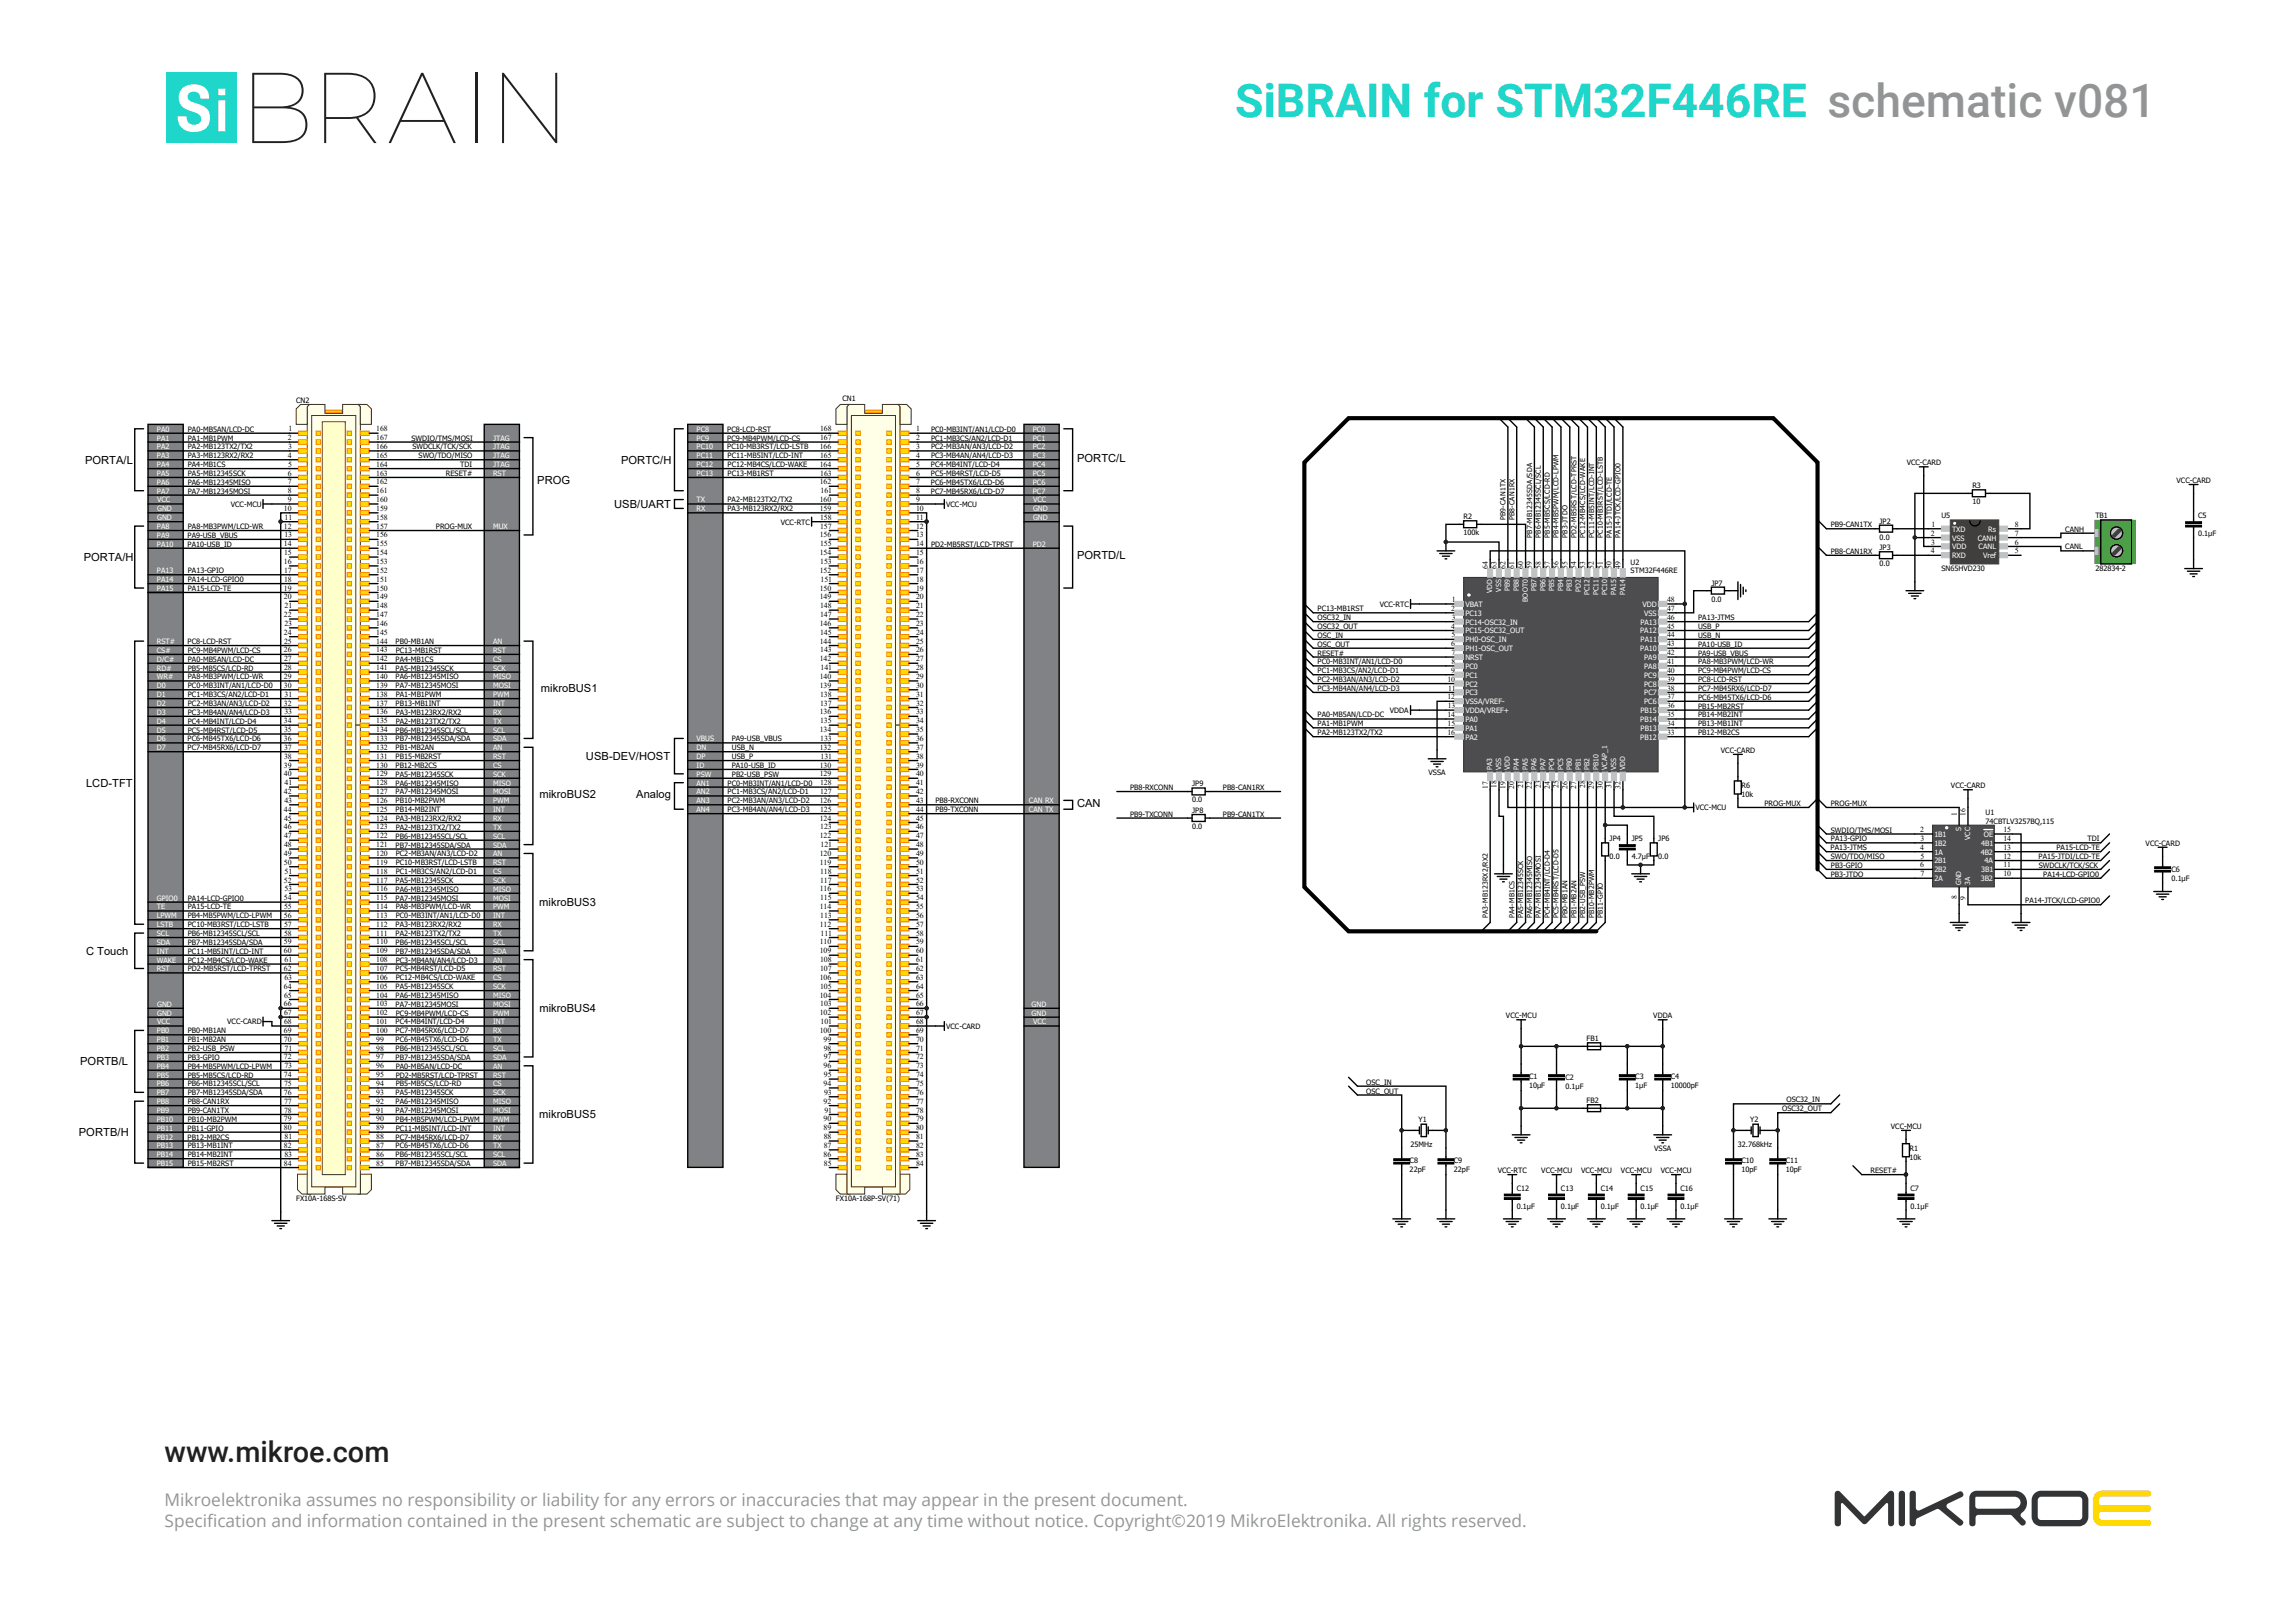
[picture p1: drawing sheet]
<svg xmlns="http://www.w3.org/2000/svg" width="420mm" height="297mm" viewBox="0 0 420 297" stroke-linecap="round" stroke-linejoin="round" font-family="sans-serif">
<defs><g id="words">
<text font-size="8.5" fill="#1ed6c9" x="226.1" y="21.5">SiBRAIN for STM32F446RE schematic v081</text>
<text font-size="5.3" fill="#231f20" x="30.1" y="267.5">www.mikroe.com</text>
<g font-size="3.2" fill="#939598">
<text x="30.1" y="275.6">Mikroelektronika assumes no responsibility or liability for any errors or inaccuracies that may appear in the present document.</text>
<text x="30.1" y="279.4">Specif</text>
<text x="37.9" y="279.4">ication and information contained in the present schematic are subject to change at any time without notice. Copyright©2019 MikroElektronika. All rights reserved.</text>
</g>
<g font-size="2">
<text x="15.6" y="84.8">PORTA/L</text>
<text x="98.3" y="88.6">PROG</text>
<text x="113.7" y="84.8">PORTC/H</text>
<text x="197.1" y="84.5">PORTC/L</text>
<text x="112.4" y="92.9">USB/UART</text>
<text x="15.3" y="102.7">PORTA/H</text>
<text x="197.1" y="102.3">PORTD/L</text>
<text x="99" y="126.6">mikroBUS1</text>
<text x="15.8" y="143.9">LCD-TFT</text>
<text x="107.2" y="139.1">USB-DEV/HOST</text>
<text x="98.7" y="146">mikroBUS2</text>
<text x="116.4" y="146">Analog</text>
<text x="197.1" y="147.7">CAN</text>
<text x="98.7" y="165.8">mikroBUS3</text>
<text x="15.8" y="174.7">C Touch</text>
<text x="98.7" y="185.2">mikroBUS4</text>
<text x="14.7" y="194.9">PORTB/L</text>
<text x="14.4" y="207.9">PORTB/H</text>
<text x="98.7" y="204.7">mikroBUS5</text>
</g>
<g font-size="1.4">
<text x="52.7" y="80.5">2</text>
<text x="52.7" y="83.8">4</text>
<text x="52.8" y="82.2">3</text>
<text x="52.8" y="78.9">1</text>
<text x="68.9" y="83.8">165</text>
<text x="68.9" y="82.2">166</text>
<text x="68.9" y="80.5">167</text>
<text x="68.9" y="78.9">168</text>
<text x="150" y="82.2">166</text>
<text x="150.1" y="80.5">167</text>
<text x="150.1" y="78.9">168</text>
<text x="150.1" y="83.8">165</text>
<text x="167.6" y="78.9">1</text>
<text x="167.6" y="80.5">2</text>
<text x="167.6" y="82.2">3</text>
<text x="167.6" y="83.8">4</text>
<text x="52.7" y="87">6</text>
<text x="52.7" y="88.6">7</text>
<text x="52.7" y="85.4">5</text>
<text x="68.9" y="88.6">162</text>
<text x="68.9" y="87">163</text>
<text x="68.9" y="85.4">164</text>
<text x="150" y="88.6">162</text>
<text x="150" y="85.4">164</text>
<text x="150.1" y="87">163</text>
<text x="167.6" y="85.4">5</text>
<text x="167.6" y="87">6</text>
<text x="167.6" y="88.6">7</text>
<text x="52" y="93.5">10</text>
<text x="52.1" y="95.1">11</text>
<text x="52.7" y="91.9">9</text>
<text x="52.7" y="90.3">8</text>
<text x="68.9" y="95.1">158</text>
<text x="68.9" y="93.5">159</text>
<text x="68.9" y="91.9">160</text>
<text x="68.9" y="90.3">161</text>
<text x="150" y="93.5">159</text>
<text x="150" y="91.9">160</text>
<text x="150.1" y="95.1">158</text>
<text x="150.2" y="90.3">161</text>
<text x="167.6" y="90.3">8</text>
<text x="167.6" y="91.9">9</text>
<text x="167.6" y="93.5">10</text>
<text x="167.6" y="95.1">11</text>
<text x="52" y="96.7">12</text>
<text x="52" y="100">14</text>
<text x="52" y="101.6">15</text>
<text x="52" y="98.4">13</text>
<text x="68.9" y="101.6">154</text>
<text x="68.9" y="100">155</text>
<text x="68.9" y="98.4">156</text>
<text x="68.9" y="96.7">157</text>
<text x="150" y="101.6">154</text>
<text x="150" y="98.4">156</text>
<text x="150.1" y="96.7">157</text>
<text x="150.1" y="100">155</text>
<text x="167.6" y="96.7">12</text>
<text x="167.6" y="98.4">13</text>
<text x="167.6" y="100">14</text>
<text x="167.6" y="101.6">15</text>
<text x="353.3" y="98">2</text>
<text x="353.3" y="101.3">4</text>
<text x="353.4" y="99.6">3</text>
<text x="353.5" y="96.4">1</text>
<text x="368.7" y="101.3">5</text>
<text x="368.7" y="99.6">6</text>
<text x="368.7" y="98">7</text>
<text x="368.7" y="96.4">8</text>
<text x="52" y="103.2">16</text>
<text x="52" y="104.8">17</text>
<text x="52" y="106.4">18</text>
<text x="68.9" y="106.4">151</text>
<text x="68.9" y="104.8">152</text>
<text x="68.9" y="103.2">153</text>
<text x="150" y="104.8">152</text>
<text x="150.1" y="103.2">153</text>
<text x="150.2" y="106.4">151</text>
<text x="167.6" y="103.2">16</text>
<text x="167.6" y="104.8">17</text>
<text x="167.6" y="106.4">18</text>
<text x="272.3" y="104" transform="rotate(-90 272.3 104)">64</text>
<text x="273.9" y="104" transform="rotate(-90 273.9 104)">63</text>
<text x="275.5" y="104" transform="rotate(-90 275.5 104)">62</text>
<text x="277.1" y="104" transform="rotate(-90 277.1 104)">61</text>
<text x="278.7" y="104" transform="rotate(-90 278.7 104)">60</text>
<text x="280.4" y="104" transform="rotate(-90 280.4 104)">59</text>
<text x="282" y="104" transform="rotate(-90 282 104)">58</text>
<text x="283.6" y="104" transform="rotate(-90 283.6 104)">57</text>
<text x="285.2" y="104" transform="rotate(-90 285.2 104)">56</text>
<text x="286.8" y="104" transform="rotate(-90 286.8 104)">55</text>
<text x="288.5" y="104" transform="rotate(-90 288.5 104)">54</text>
<text x="290.1" y="104" transform="rotate(-90 290.1 104)">53</text>
<text x="291.7" y="104" transform="rotate(-90 291.7 104)">52</text>
<text x="293.3" y="104" transform="rotate(-90 293.3 104)">51</text>
<text x="294.9" y="104" transform="rotate(-90 294.9 104)">50</text>
<text x="296.6" y="104" transform="rotate(-90 296.6 104)">49</text>
<text x="52" y="108.1">19</text>
<text x="52" y="109.7">20</text>
<text x="52" y="112.9">22</text>
<text x="52.1" y="111.3">21</text>
<text x="68.9" y="112.9">147</text>
<text x="68.9" y="111.3">148</text>
<text x="68.9" y="109.7">149</text>
<text x="68.9" y="108.1">150</text>
<text x="150" y="109.7">149</text>
<text x="150" y="108.1">150</text>
<text x="150.1" y="112.9">147</text>
<text x="150.1" y="111.3">148</text>
<text x="167.6" y="108.1">19</text>
<text x="167.6" y="109.7">20</text>
<text x="167.6" y="111.3">21</text>
<text x="167.6" y="112.9">22</text>
<text x="265.6" y="111.8">2</text>
<text x="265.7" y="113.4">3</text>
<text x="265.7" y="110.2">1</text>
<text x="305.1" y="113.4">46</text>
<text x="305.1" y="111.8">47</text>
<text x="305.1" y="110.2">48</text>
<text x="52" y="116.2">24</text>
<text x="52" y="119.4">26</text>
<text x="52" y="117.8">25</text>
<text x="52" y="114.5">23</text>
<text x="68.9" y="119.4">143</text>
<text x="68.9" y="117.8">144</text>
<text x="68.9" y="116.2">145</text>
<text x="68.9" y="114.5">146</text>
<text x="150" y="117.8">144</text>
<text x="150" y="114.5">146</text>
<text x="150.1" y="116.2">145</text>
<text x="150.1" y="119.4">143</text>
<text x="167.6" y="114.5">23</text>
<text x="167.6" y="116.2">24</text>
<text x="167.6" y="117.8">25</text>
<text x="167.6" y="119.4">26</text>
<text x="265.6" y="115">4</text>
<text x="265.6" y="118.3">6</text>
<text x="265.6" y="119.9">7</text>
<text x="265.6" y="116.6">5</text>
<text x="305.1" y="119.9">42</text>
<text x="305.1" y="118.3">43</text>
<text x="305.1" y="116.6">44</text>
<text x="305.1" y="115">45</text>
<text x="52" y="124.3">29</text>
<text x="52" y="125.9">30</text>
<text x="52" y="121">27</text>
<text x="52" y="122.6">28</text>
<text x="68.9" y="125.9">139</text>
<text x="68.9" y="124.3">140</text>
<text x="68.9" y="122.6">141</text>
<text x="68.9" y="121">142</text>
<text x="150" y="125.9">139</text>
<text x="150" y="124.3">140</text>
<text x="150" y="121">142</text>
<text x="150.2" y="122.6">141</text>
<text x="167.6" y="121">27</text>
<text x="167.6" y="122.6">28</text>
<text x="167.6" y="124.3">29</text>
<text x="167.6" y="125.9">30</text>
<text x="264.9" y="124.7">10</text>
<text x="265.6" y="123.1">9</text>
<text x="265.6" y="121.5">8</text>
<text x="305.1" y="124.7">39</text>
<text x="305.1" y="123.1">40</text>
<text x="305.1" y="121.5">41</text>
<text x="52" y="129.1">32</text>
<text x="52" y="130.7">33</text>
<text x="52.1" y="127.5">31</text>
<text x="68.9" y="130.7">136</text>
<text x="68.9" y="129.1">137</text>
<text x="68.9" y="127.5">138</text>
<text x="150" y="130.7">136</text>
<text x="150.1" y="129.1">137</text>
<text x="150.1" y="127.5">138</text>
<text x="167.6" y="127.5">31</text>
<text x="167.6" y="129.1">32</text>
<text x="167.6" y="130.7">33</text>
<text x="264.9" y="128">12</text>
<text x="264.9" y="131.2">14</text>
<text x="265" y="129.6">13</text>
<text x="265" y="126.4">11</text>
<text x="305.1" y="131.2">35</text>
<text x="305.1" y="129.6">36</text>
<text x="305.1" y="128">37</text>
<text x="305.1" y="126.4">38</text>
<text x="52" y="132.4">34</text>
<text x="52" y="135.6">36</text>
<text x="52" y="137.2">37</text>
<text x="52" y="134">35</text>
<text x="68.9" y="137.2">132</text>
<text x="68.9" y="135.6">133</text>
<text x="68.9" y="134">134</text>
<text x="68.9" y="132.4">135</text>
<text x="150" y="137.2">132</text>
<text x="150" y="134">134</text>
<text x="150.1" y="132.4">135</text>
<text x="150.1" y="135.6">133</text>
<text x="167.6" y="132.4">34</text>
<text x="167.6" y="134">35</text>
<text x="167.6" y="135.6">36</text>
<text x="167.6" y="137.2">37</text>
<text x="264.9" y="134.5">16</text>
<text x="264.9" y="132.8">15</text>
<text x="305.1" y="134.5">33</text>
<text x="305.1" y="132.8">34</text>
<text x="52" y="140.4">39</text>
<text x="52" y="142.1">40</text>
<text x="52" y="138.8">38</text>
<text x="52.1" y="143.7">41</text>
<text x="68.9" y="143.7">128</text>
<text x="68.9" y="142.1">129</text>
<text x="68.9" y="140.4">130</text>
<text x="68.9" y="138.8">131</text>
<text x="150" y="142.1">129</text>
<text x="150" y="140.4">130</text>
<text x="150.1" y="143.7">128</text>
<text x="150.2" y="138.8">131</text>
<text x="167.6" y="138.8">38</text>
<text x="167.6" y="140.4">39</text>
<text x="167.6" y="142.1">40</text>
<text x="167.6" y="143.7">41</text>
<text x="52" y="145.3">42</text>
<text x="52" y="148.5">44</text>
<text x="52" y="146.9">43</text>
<text x="68.9" y="148.5">125</text>
<text x="68.9" y="146.9">126</text>
<text x="68.9" y="145.3">127</text>
<text x="150" y="146.9">126</text>
<text x="150.1" y="145.3">127</text>
<text x="150.1" y="148.5">125</text>
<text x="167.6" y="145.3">42</text>
<text x="167.6" y="146.9">43</text>
<text x="167.6" y="148.5">44</text>
<text x="272.3" y="144.3" transform="rotate(-90 272.3 144.3)">17</text>
<text x="273.9" y="144.3" transform="rotate(-90 273.9 144.3)">18</text>
<text x="275.5" y="144.3" transform="rotate(-90 275.5 144.3)">19</text>
<text x="277.1" y="144.3" transform="rotate(-90 277.1 144.3)">20</text>
<text x="278.7" y="144.2" transform="rotate(-90 278.7 144.2)">21</text>
<text x="280.4" y="144.3" transform="rotate(-90 280.4 144.3)">22</text>
<text x="282" y="144.2" transform="rotate(-90 282 144.2)">23</text>
<text x="283.6" y="144.3" transform="rotate(-90 283.6 144.3)">24</text>
<text x="285.2" y="144.2" transform="rotate(-90 285.2 144.2)">25</text>
<text x="286.8" y="144.3" transform="rotate(-90 286.8 144.3)">26</text>
<text x="288.5" y="144.3" transform="rotate(-90 288.5 144.3)">27</text>
<text x="290.1" y="144.3" transform="rotate(-90 290.1 144.3)">28</text>
<text x="291.7" y="144.3" transform="rotate(-90 291.7 144.3)">29</text>
<text x="293.3" y="144.3" transform="rotate(-90 293.3 144.3)">30</text>
<text x="294.9" y="144.2" transform="rotate(-90 294.9 144.2)">31</text>
<text x="296.6" y="144.3" transform="rotate(-90 296.6 144.3)">32</text>
<text x="358.1" y="149.4" transform="rotate(-90 358.1 149.4)">1</text>
<text x="359.7" y="149.4" transform="rotate(-90 359.7 149.4)">16</text>
<text x="52" y="151.8">46</text>
<text x="52" y="153.4">47</text>
<text x="52" y="155">48</text>
<text x="52" y="150.2">45</text>
<text x="68.9" y="155">121</text>
<text x="68.9" y="153.4">122</text>
<text x="68.9" y="151.8">123</text>
<text x="68.9" y="150.2">124</text>
<text x="150" y="153.4">122</text>
<text x="150" y="150.2">124</text>
<text x="150.1" y="151.8">123</text>
<text x="150.2" y="155">121</text>
<text x="167.6" y="150.2">45</text>
<text x="167.6" y="151.8">46</text>
<text x="167.6" y="153.4">47</text>
<text x="167.6" y="155">48</text>
<text x="351.4" y="152.3">2</text>
<text x="351.4" y="155.5">4</text>
<text x="351.5" y="153.9">3</text>
<text x="366.6" y="155.5">13</text>
<text x="366.6" y="153.9">14</text>
<text x="366.6" y="152.3">15</text>
<text x="52" y="156.6">49</text>
<text x="52" y="158.3">50</text>
<text x="52" y="161.5">52</text>
<text x="52.1" y="159.9">51</text>
<text x="68.9" y="161.5">117</text>
<text x="68.9" y="159.9">118</text>
<text x="68.9" y="158.3">119</text>
<text x="68.9" y="156.6">120</text>
<text x="150" y="158.3">119</text>
<text x="150" y="156.6">120</text>
<text x="150.1" y="161.5">117</text>
<text x="150.1" y="159.9">118</text>
<text x="167.6" y="156.6">49</text>
<text x="167.6" y="158.3">50</text>
<text x="167.6" y="159.9">51</text>
<text x="167.6" y="161.5">52</text>
<text x="351.4" y="158.7">6</text>
<text x="351.4" y="160.4">7</text>
<text x="351.5" y="157.1">5</text>
<text x="366.6" y="160.4">10</text>
<text x="366.6" y="158.7">11</text>
<text x="366.6" y="157.1">12</text>
<text x="52" y="164.7">54</text>
<text x="52" y="168">56</text>
<text x="52" y="166.4">55</text>
<text x="52" y="163.1">53</text>
<text x="68.9" y="168">113</text>
<text x="68.9" y="166.4">114</text>
<text x="68.9" y="164.7">115</text>
<text x="68.9" y="163.1">116</text>
<text x="150" y="166.4">114</text>
<text x="150" y="163.1">116</text>
<text x="150.1" y="164.7">115</text>
<text x="150.1" y="168">113</text>
<text x="167.6" y="163.1">53</text>
<text x="167.6" y="164.7">54</text>
<text x="167.6" y="166.4">55</text>
<text x="167.6" y="168">56</text>
<text x="358.1" y="164.6" transform="rotate(-90 358.1 164.6)">8</text>
<text x="359.7" y="164.6" transform="rotate(-90 359.7 164.6)">9</text>
<text x="52" y="172.8">59</text>
<text x="52" y="169.6">57</text>
<text x="52" y="171.2">58</text>
<text x="68.9" y="172.8">110</text>
<text x="68.9" y="171.2">111</text>
<text x="68.9" y="169.6">112</text>
<text x="150" y="172.8">110</text>
<text x="150" y="169.6">112</text>
<text x="150.2" y="171.2">111</text>
<text x="167.6" y="169.6">57</text>
<text x="167.6" y="171.2">58</text>
<text x="167.6" y="172.8">59</text>
<text x="52" y="174.4">60</text>
<text x="52" y="177.7">62</text>
<text x="52" y="179.3">63</text>
<text x="52.1" y="176.1">61</text>
<text x="68.9" y="176.1">108</text>
<text x="68.9" y="174.4">109</text>
<text x="68.9" y="179.3">106</text>
<text x="68.9" y="177.7">107</text>
<text x="150" y="174.4">109</text>
<text x="150" y="179.3">106</text>
<text x="150.1" y="176.1">108</text>
<text x="150.1" y="177.7">107</text>
<text x="167.6" y="174.4">60</text>
<text x="167.6" y="176.1">61</text>
<text x="167.6" y="177.7">62</text>
<text x="167.6" y="179.3">63</text>
<text x="52" y="180.9">64</text>
<text x="52" y="184.2">66</text>
<text x="52" y="185.8">67</text>
<text x="52" y="182.5">65</text>
<text x="68.9" y="185.8">102</text>
<text x="68.9" y="184.2">103</text>
<text x="68.9" y="182.5">104</text>
<text x="68.9" y="180.9">105</text>
<text x="150" y="185.8">102</text>
<text x="150" y="182.5">104</text>
<text x="150.1" y="180.9">105</text>
<text x="150.1" y="184.2">103</text>
<text x="167.6" y="180.9">64</text>
<text x="167.6" y="182.5">65</text>
<text x="167.6" y="184.2">66</text>
<text x="167.6" y="185.8">67</text>
<text x="52" y="189">69</text>
<text x="52" y="190.6">70</text>
<text x="52" y="187.4">68</text>
<text x="68.9" y="190.6">99</text>
<text x="68.9" y="189">100</text>
<text x="68.9" y="187.4">101</text>
<text x="150" y="189">100</text>
<text x="150.2" y="187.4">101</text>
<text x="150.7" y="190.6">99</text>
<text x="167.6" y="187.4">68</text>
<text x="167.6" y="189">69</text>
<text x="167.6" y="190.6">70</text>
<text x="52" y="193.9">72</text>
<text x="52" y="197.1">74</text>
<text x="52" y="195.5">73</text>
<text x="52.1" y="192.3">71</text>
<text x="68.9" y="197.1">95</text>
<text x="68.9" y="195.5">96</text>
<text x="68.9" y="193.9">97</text>
<text x="68.9" y="192.3">98</text>
<text x="150.7" y="195.5">96</text>
<text x="150.8" y="193.9">97</text>
<text x="150.8" y="192.3">98</text>
<text x="150.8" y="197.1">95</text>
<text x="167.6" y="192.3">71</text>
<text x="167.6" y="193.9">72</text>
<text x="167.6" y="195.5">73</text>
<text x="167.6" y="197.1">74</text>
<text x="52" y="200.4">76</text>
<text x="52" y="202">77</text>
<text x="52" y="203.6">78</text>
<text x="52" y="198.7">75</text>
<text x="68.9" y="203.6">91</text>
<text x="68.9" y="202">92</text>
<text x="68.9" y="200.4">93</text>
<text x="68.9" y="198.7">94</text>
<text x="150.7" y="202">92</text>
<text x="150.7" y="198.7">94</text>
<text x="150.8" y="200.4">93</text>
<text x="150.9" y="203.6">91</text>
<text x="167.6" y="198.7">75</text>
<text x="167.6" y="200.4">76</text>
<text x="167.6" y="202">77</text>
<text x="167.6" y="203.6">78</text>
<text x="52" y="205.2">79</text>
<text x="52" y="206.8">80</text>
<text x="52.1" y="208.4">81</text>
<text x="68.9" y="208.4">88</text>
<text x="68.9" y="206.8">89</text>
<text x="68.9" y="205.2">90</text>
<text x="150.7" y="206.8">89</text>
<text x="150.7" y="205.2">90</text>
<text x="150.8" y="208.4">88</text>
<text x="167.6" y="205.2">79</text>
<text x="167.6" y="206.8">80</text>
<text x="167.6" y="208.4">81</text>
<text x="52" y="210.1">82</text>
<text x="52" y="213.3">84</text>
<text x="52" y="211.7">83</text>
<text x="68.9" y="213.3">85</text>
<text x="68.9" y="211.7">86</text>
<text x="68.9" y="210.1">87</text>
<text x="150.7" y="211.7">86</text>
<text x="150.8" y="210.1">87</text>
<text x="150.8" y="213.3">85</text>
<text x="167.6" y="210.1">82</text>
<text x="167.6" y="211.7">83</text>
<text x="167.6" y="213.3">84</text>
</g>
<g font-size="1.3">
<text x="54.2" y="73.7">CN2</text>
<text x="154.2" y="73.3">CN1</text>
<text x="34.4" y="80.6">PA1-MB1PWM</text>
<text x="34.4" y="83.9">PA3-MB123RX2/RX2</text>
<text x="34.4" y="82.2">PA2-MB123TX2/TX2</text>
<text x="34.4" y="79">PA0-MB5AN/LCD-DC</text>
<text x="75.3" y="80.6">SWDIO/TMS/MOSI</text>
<text x="75.5" y="82.2">SWDCLK/TCK/SCK</text>
<text x="76.6" y="83.9">SWO/TDO/MISO</text>
<text x="133.1" y="80.6">PC9-MB4PWM/LCD-CS</text>
<text x="133.1" y="79">PC8-LCD-RST</text>
<text x="133.1" y="82.2">PC10-MB3RST/LCD-LSTB</text>
<text x="133.1" y="83.9">PC11-MB5INT/LCD-INT</text>
<text x="170.4" y="83.9">PC3-MB4AN/AN4/LCD-D3</text>
<text x="170.4" y="82.2">PC2-MB3AN/AN3/LCD-D2</text>
<text x="170.4" y="79">PC0-MB3INT/AN1/LCD-D0</text>
<text x="170.4" y="80.6">PC1-MB3CS/AN2/LCD-D1</text>
<text x="34.4" y="85.5">PA4-MB1CS</text>
<text x="34.4" y="88.7">PA6-MB12345MISO</text>
<text x="34.4" y="87.1">PA5-MB12345SCK</text>
<text x="81.6" y="87.1">RESET#</text>
<text x="84.2" y="85.5">TDI</text>
<text x="133.1" y="85.5">PC12-MB4CS/LCD-WAKE</text>
<text x="133.1" y="87.1">PC13-MB1RST</text>
<text x="170.4" y="88.7">PC6-MB45TX6/LCD-D6</text>
<text x="170.4" y="85.5">PC4-MB4INT/LCD-D4</text>
<text x="170.4" y="87.1">PC5-MB4RST/LCD-D5</text>
<text x="348.9" y="85.2">VCC-CARD</text>
<text x="361" y="89.4">R3</text>
<text x="398.3" y="88.4">VCC-CARD</text>
<text x="34.4" y="90.3">PA7-MB12345MOSI</text>
<text x="42.2" y="92.8">VCC-MCU</text>
<text x="133.1" y="93.6">PA3-MB123RX2/RX2</text>
<text x="133.1" y="92">PA2-MB123TX2/TX2</text>
<text x="142.9" y="96">VCC-RTC</text>
<text x="170.4" y="90.3">PC7-MB45RX6/LCD-D7</text>
<text x="173.1" y="92.8">VCC-MCU</text>
<text x="267.9" y="95">R2</text>
<text x="275.5" y="95.1" transform="rotate(-90 275.5 95.1)">PB9-CAN1TX</text>
<text x="277.1" y="95.1" transform="rotate(-90 277.1 95.1)">PB8-CAN1RX</text>
<text x="344" y="95.8">JP2</text>
<text x="355.3" y="94.9">U5</text>
<text x="361" y="92.3">10</text>
<text x="383.5" y="94.9">TB1</text>
<text x="402.3" y="94.9">C5</text>
<text x="34.3" y="98.4">PA9-USB_VBUS</text>
<text x="34.3" y="100">PA10-USB_ID</text>
<text x="34.4" y="96.8">PA8-MB3PWM/LCD-WR</text>
<text x="79.8" y="96.8">PROG-MUX</text>
<text x="170.4" y="100">PD2-MB5RST/LCD-TPRST</text>
<text x="267.9" y="97.9">100k</text>
<text x="280.4" y="98.4" transform="rotate(-90 280.4 98.4)">PB7-MB12345SDA/SDA</text>
<text x="282" y="98.4" transform="rotate(-90 282 98.4)">PB6-MB12345SCL/SCL</text>
<text x="283.6" y="98.4" transform="rotate(-90 283.6 98.4)">PB5-MB5CS/LCD-RD</text>
<text x="285.2" y="98.4" transform="rotate(-90 285.2 98.4)">PB4-MB5PWM/LCD-LPWM</text>
<text x="286.9" y="98.4" transform="rotate(-90 286.9 98.4)">PB3-JTDO</text>
<text x="288.5" y="98.4" transform="rotate(-90 288.5 98.4)">PD2-MB5RST/LCD-TPRST</text>
<text x="290.1" y="98.4" transform="rotate(-90 290.1 98.4)">PC12-MB4CS/LCD-WAKE</text>
<text x="291.7" y="98.4" transform="rotate(-90 291.7 98.4)">PC11-MB5INT/LCD-INT</text>
<text x="293.3" y="98.4" transform="rotate(-90 293.3 98.4)">PC10-MB3RST/LCD-LSTB</text>
<text x="295" y="98.4" transform="rotate(-90 295 98.4)">PA15-JTDI/LCD-TE</text>
<text x="296.6" y="98.4" transform="rotate(-90 296.6 98.4)">PA14-JTCK/LCD-GPIO0</text>
<text x="335" y="101.3">PB8-CAN1RX</text>
<text x="335" y="96.5">PB9-CAN1TX</text>
<text x="344" y="98.8">0.0</text>
<text x="344" y="100.7">JP3</text>
<text x="378" y="97.3">CANH</text>
<text x="378" y="100.5">CANL</text>
<text x="402.3" y="98.1">0.1µF</text>
<text x="34.4" y="104.9">PA13-GPIO</text>
<text x="34.4" y="106.5">PA14-LCD-GPIO0</text>
<text x="298.4" y="103.3">U2</text>
<text x="298.4" y="104.9">STM32F446RE</text>
<text x="313.2" y="107.2">JP7</text>
<text x="344" y="103.6">0.0</text>
<text x="355.3" y="104.6">SN65HVD230</text>
<text x="383.5" y="104.6">282834-2</text>
<text x="34.4" y="108.1">PA15-LCD-TE</text>
<text x="241.1" y="113.5">OSC32_IN</text>
<text x="241.1" y="111.9">PC13-MB1RST</text>
<text x="252.5" y="111.1">VCC-RTC</text>
<text x="310.8" y="113.5">PA13-JTMS</text>
<text x="313.2" y="110.1">0.0</text>
<text x="34.3" y="117.9">PC8-LCD-RST</text>
<text x="34.4" y="119.5">PC9-MB4PWM/LCD-CS</text>
<text x="72.4" y="117.9">PB0-MB1AN</text>
<text x="72.4" y="119.5">PC13-MB1RST</text>
<text x="241.1" y="118.3">OSC_OUT</text>
<text x="241.1" y="115.1">OSC32_OUT</text>
<text x="241.1" y="116.7">OSC_IN</text>
<text x="241.1" y="120">RESET#</text>
<text x="310.8" y="120">PA9-USB_VBUS</text>
<text x="310.8" y="118.3">PA10-USB_ID</text>
<text x="310.8" y="116.7">USB_N</text>
<text x="310.8" y="115.1">USB_P</text>
<text x="34.4" y="121.1">PA0-MB5AN/LCD-DC</text>
<text x="34.4" y="122.7">PB5-MB5CS/LCD-RD</text>
<text x="34.4" y="126">PC0-MB3INT/AN1/LCD-D0</text>
<text x="34.4" y="124.3">PA8-MB3PWM/LCD-WR</text>
<text x="72.4" y="126">PA7-MB12345MOSI</text>
<text x="72.4" y="124.3">PA6-MB12345MISO</text>
<text x="72.4" y="122.7">PA5-MB12345SCK</text>
<text x="72.4" y="121.1">PA4-MB1CS</text>
<text x="241.1" y="121.6">PC0-MB3INT/AN1/LCD-D0</text>
<text x="241.1" y="123.2">PC1-MB3CS/AN2/LCD-D1</text>
<text x="241.1" y="124.8">PC2-MB3AN/AN3/LCD-D2</text>
<text x="310.8" y="124.8">PC8-LCD-RST</text>
<text x="310.8" y="123.2">PC9-MB4PWM/LCD-CS</text>
<text x="310.8" y="121.6">PA8-MB3PWM/LCD-WR</text>
<text x="34.4" y="129.2">PC2-MB3AN/AN3/LCD-D2</text>
<text x="34.4" y="130.8">PC3-MB4AN/AN4/LCD-D3</text>
<text x="34.4" y="127.6">PC1-MB3CS/AN2/LCD-D1</text>
<text x="72.4" y="129.2">PB13-MB1INT</text>
<text x="72.4" y="130.8">PA3-MB123RX2/RX2</text>
<text x="72.4" y="127.6">PA1-MB1PWM</text>
<text x="241.1" y="131.3">PA0-MB5AN/LCD-DC</text>
<text x="241.1" y="126.4">PC3-MB4AN/AN4/LCD-D3</text>
<text x="254.4" y="130.5">VDDA</text>
<text x="310.8" y="131.3">PB14-MB2INT</text>
<text x="310.8" y="129.7">PB15-MB2RST</text>
<text x="310.8" y="128.1">PC6-MB45TX6/LCD-D6</text>
<text x="310.8" y="126.4">PC7-MB45RX6/LCD-D7</text>
<text x="34.3" y="137.3">PC7-MB45RX6/LCD-D7</text>
<text x="34.3" y="135.7">PC6-MB45TX6/LCD-D6</text>
<text x="34.4" y="132.4">PC4-MB4INT/LCD-D4</text>
<text x="34.4" y="134">PC5-MB4RST/LCD-D5</text>
<text x="72.4" y="137.3">PB1-MB2AN</text>
<text x="72.4" y="134">PB6-MB12345SCL/SCL</text>
<text x="72.4" y="135.7">PB7-MB12345SDA/SDA</text>
<text x="72.4" y="132.4">PA2-MB123TX2/TX2</text>
<text x="133.9" y="135.7">PA9-USB_VBUS</text>
<text x="134" y="137.3">USB_N</text>
<text x="241.1" y="132.9">PA1-MB1PWM</text>
<text x="241.1" y="134.5">PA2-MB123TX2/TX2</text>
<text x="310.8" y="134.5">PB12-MB2CS</text>
<text x="310.8" y="132.9">PB13-MB1INT</text>
<text x="314.9" y="137.8">VCC-CARD</text>
<text x="72.4" y="140.5">PB12-MB2CS</text>
<text x="72.4" y="138.9">PB15-MB2RST</text>
<text x="72.4" y="143.8">PA6-MB12345MISO</text>
<text x="72.4" y="142.1">PA5-MB12345SCK</text>
<text x="133.1" y="143.8">PC0-MB3INT/AN1/LCD-D0</text>
<text x="133.9" y="140.5">PA10-USB_ID</text>
<text x="133.9" y="142.1">PB2-USB_PSW</text>
<text x="134" y="138.9">USB_P</text>
<text x="218.2" y="143.9">JP9</text>
<text x="261.4" y="141.8">VSSA</text>
<text x="72.4" y="148.6">PB14-MB2INT</text>
<text x="72.4" y="145.4">PA7-MB12345MOSI</text>
<text x="72.4" y="147">PB10-MB2PWM</text>
<text x="133.1" y="148.6">PC3-MB4AN/AN4/LCD-D3</text>
<text x="133.1" y="145.4">PC1-MB3CS/AN2/LCD-D1</text>
<text x="133.1" y="147">PC2-MB3AN/AN3/LCD-D2</text>
<text x="171.2" y="148.6">PB9-TXCONN</text>
<text x="171.2" y="147">PB8-RXCONN</text>
<text x="206.8" y="144.6">PB8-RXCONN</text>
<text x="206.8" y="149.4">PB9-TXCONN</text>
<text x="218.2" y="148.8">JP8</text>
<text x="218.2" y="146.8">0.0</text>
<text x="223.8" y="144.6">PB8-CAN1RX</text>
<text x="223.8" y="149.4">PB9-CAN1TX</text>
<text x="310.3" y="148.3">VCC-MCU</text>
<text x="318.7" y="144.2">R6</text>
<text x="318.7" y="145.9">10k</text>
<text x="322.9" y="147.5">PROG-MUX</text>
<text x="335.1" y="147.5">PROG-MUX</text>
<text x="357" y="144.2">VCC-CARD</text>
<text x="363.4" y="149.1">U1</text>
<text x="72.4" y="153.5">PB6-MB12345SCL/SCL</text>
<text x="72.4" y="155.1">PB7-MB12345SDA/SDA</text>
<text x="72.4" y="150.2">PA3-MB123RX2/RX2</text>
<text x="72.4" y="151.9">PA2-MB123TX2/TX2</text>
<text x="218.2" y="151.7">0.0</text>
<text x="294.6" y="154">JP4</text>
<text x="298.6" y="154">JP5</text>
<text x="303.5" y="154">JP6</text>
<text x="335" y="155.6">PA13-JTMS</text>
<text x="335" y="152.3">SWDIO/TMS/MOSI</text>
<text x="335.1" y="154">PA13-GPIO</text>
<text x="363.4" y="150.7">74CBTLV3257BQ,115</text>
<text x="376.3" y="155.6">PA15-LCD-TE</text>
<text x="382" y="154">TDI</text>
<text x="392.7" y="154.8">VCC-CARD</text>
<text x="72.4" y="161.6">PA5-MB12345SCK</text>
<text x="72.4" y="158.3">PC10-MB3RST/LCD-LSTB</text>
<text x="72.4" y="156.7">PC2-MB3AN/AN3/LCD-D2</text>
<text x="72.4" y="160">PC1-MB3CS/AN2/LCD-D1</text>
<text x="294.6" y="157.2">0.0</text>
<text x="298.6" y="157.2">4.7µF</text>
<text x="303.5" y="157.2">0.0</text>
<text x="335" y="160.4">PB3-JTDO</text>
<text x="335" y="157.2">SWO/TDO/MISO</text>
<text x="335.1" y="158.8">PB3-GPIO</text>
<text x="373.1" y="157.2">PA15-JTDI/LCD-TE</text>
<text x="373.1" y="158.8">SWDCLK/TCK/SCK</text>
<text x="373.9" y="160.4">PA14-LCD-GPIO0</text>
<text x="397.4" y="159.6">C6</text>
<text x="397.4" y="161.2">0.1µF</text>
<text x="34.4" y="166.4">PA15-LCD-TE</text>
<text x="34.4" y="164.8">PA14-LCD-GPIO0</text>
<text x="72.4" y="164.8">PA7-MB12345MOSI</text>
<text x="72.4" y="163.2">PA6-MB12345MISO</text>
<text x="72.4" y="166.4">PA8-MB3PWM/LCD-WR</text>
<text x="272.3" y="168" transform="rotate(-90 272.3 168)">PA3-MB123RX2/RX2</text>
<text x="277.1" y="168" transform="rotate(-90 277.1 168)">PA4-MB1CS</text>
<text x="278.8" y="168" transform="rotate(-90 278.8 168)">PA5-MB12345SCK</text>
<text x="280.4" y="168" transform="rotate(-90 280.4 168)">PA6-MB12345MISO</text>
<text x="282" y="168" transform="rotate(-90 282 168)">PA7-MB12345MOSI</text>
<text x="283.6" y="168" transform="rotate(-90 283.6 168)">PC4-MB4INT/LCD-D4</text>
<text x="285.2" y="168" transform="rotate(-90 285.2 168)">PC5-MB4RST/LCD-D5</text>
<text x="286.9" y="168" transform="rotate(-90 286.9 168)">PB0-MB1AN</text>
<text x="288.5" y="168" transform="rotate(-90 288.5 168)">PB1-MB2AN</text>
<text x="290.1" y="168" transform="rotate(-90 290.1 168)">PB2-USB_PSW</text>
<text x="291.7" y="168" transform="rotate(-90 291.7 168)">PB10-MB2PWM</text>
<text x="293.3" y="168" transform="rotate(-90 293.3 168)">PB11-GPIO</text>
<text x="370.6" y="165.3">PA14-JTCK/LCD-GPIO0</text>
<text x="34.4" y="171.3">PB6-MB12345SCL/SCL</text>
<text x="34.4" y="172.9">PB7-MB12345SDA/SDA</text>
<text x="34.4" y="168">PB4-MB5PWM/LCD-LPWM</text>
<text x="34.4" y="169.7">PC10-MB3RST/LCD-LSTB</text>
<text x="72.4" y="172.9">PB6-MB12345SCL/SCL</text>
<text x="72.4" y="169.7">PA3-MB123RX2/RX2</text>
<text x="72.4" y="171.3">PA2-MB123TX2/TX2</text>
<text x="72.4" y="168">PC0-MB3INT/AN1/LCD-D0</text>
<text x="34.4" y="177.8">PD2-MB5RST/LCD-TPRST</text>
<text x="34.4" y="176.1">PC12-MB4CS/LCD-WAKE</text>
<text x="34.4" y="174.5">PC11-MB5INT/LCD-INT</text>
<text x="72.4" y="174.5">PB7-MB12345SDA/SDA</text>
<text x="72.4" y="177.8">PC5-MB4RST/LCD-D5</text>
<text x="72.4" y="179.4">PC12-MB4CS/LCD-WAKE</text>
<text x="72.4" y="176.1">PC3-MB4AN/AN4/LCD-D3</text>
<text x="72.4" y="184.2">PA7-MB12345MOSI</text>
<text x="72.4" y="182.6">PA6-MB12345MISO</text>
<text x="72.4" y="181">PA5-MB12345SCK</text>
<text x="72.4" y="185.9">PC9-MB4PWM/LCD-CS</text>
<text x="34.4" y="190.7">PB1-MB2AN</text>
<text x="34.4" y="189.1">PB0-MB1AN</text>
<text x="41.6" y="187.5">VCC-CARD</text>
<text x="72.4" y="190.7">PC6-MB45TX6/LCD-D6</text>
<text x="72.4" y="189.1">PC7-MB45RX6/LCD-D7</text>
<text x="72.4" y="187.5">PC4-MB4INT/LCD-D4</text>
<text x="173.1" y="188.3">VCC-CARD</text>
<text x="275.6" y="186.3">VCC-MCU</text>
<text x="290.4" y="190.6">FB1</text>
<text x="302.6" y="186.3">VDDA</text>
<text x="34.4" y="192.3">PB2-USB_PSW</text>
<text x="34.4" y="195.6">PB4-MB5PWM/LCD-LPWM</text>
<text x="34.4" y="197.2">PB5-MB5CS/LCD-RD</text>
<text x="34.4" y="193.9">PB3-GPIO</text>
<text x="72.4" y="194">PB7-MB12345SDA/SDA</text>
<text x="72.4" y="192.3">PB6-MB12345SCL/SCL</text>
<text x="72.4" y="197.2">PD2-MB5RST/LCD-TPRST</text>
<text x="72.4" y="195.6">PA0-MB5AN/LCD-DC</text>
<text x="279.8" y="197.5">C1</text>
<text x="286.5" y="197.7">C2</text>
<text x="299.3" y="197.5">C3</text>
<text x="305.7" y="197.5">C4</text>
<text x="34.3" y="202">PB8-CAN1RX</text>
<text x="34.3" y="203.7">PB9-CAN1TX</text>
<text x="34.4" y="198.8">PB6-MB12345SCL/SCL</text>
<text x="34.4" y="200.4">PB7-MB12345SDA/SDA</text>
<text x="72.4" y="203.7">PA7-MB12345MOSI</text>
<text x="72.4" y="202">PA6-MB12345MISO</text>
<text x="72.4" y="200.4">PA5-MB12345SCK</text>
<text x="72.4" y="198.8">PB5-MB5CS/LCD-RD</text>
<text x="250" y="198.5">OSC_IN</text>
<text x="250" y="200.1">OSC_OUT</text>
<text x="279.8" y="199.1">10µF</text>
<text x="286.5" y="199.3">0.1µF</text>
<text x="290.4" y="201.9">FB2</text>
<text x="299.3" y="199.1">1µF</text>
<text x="305.7" y="199.1">10000pF</text>
<text x="326.1" y="203.3">OSC32_OUT</text>
<text x="327" y="201.7">OSC32_IN</text>
<text x="34.3" y="206.9">PB11-GPIO</text>
<text x="34.3" y="208.5">PB12-MB2CS</text>
<text x="34.4" y="205.3">PB10-MB2PWM</text>
<text x="72.4" y="208.5">PC7-MB45RX6/LCD-D7</text>
<text x="72.4" y="205.3">PB4-MB5PWM/LCD-LPWM</text>
<text x="72.4" y="206.9">PC11-MB5INT/LCD-INT</text>
<text x="258.1" y="209.8">25MHz</text>
<text x="259.6" y="205.3">Y1</text>
<text x="318" y="209.8">32.768kHz</text>
<text x="320.3" y="205.3">Y2</text>
<text x="346" y="206.6">VCC-MCU</text>
<text x="34.3" y="211.8">PB14-MB2INT</text>
<text x="34.4" y="213.4">PB15-MB2RST</text>
<text x="34.4" y="210.1">PB13-MB1INT</text>
<text x="72.4" y="210.1">PC6-MB45TX6/LCD-D6</text>
<text x="72.4" y="211.8">PB6-MB12345SCL/SCL</text>
<text x="72.4" y="213.4">PB7-MB12345SDA/SDA</text>
<text x="258" y="212.9">C8</text>
<text x="258" y="214.5">22pF</text>
<text x="266.1" y="212.9">C9</text>
<text x="266.1" y="214.5">22pF</text>
<text x="274.1" y="214.7">VCC-RTC</text>
<text x="282.1" y="214.7">VCC-MCU</text>
<text x="289.4" y="214.7">VCC-MCU</text>
<text x="296.6" y="214.7">VCC-MCU</text>
<text x="302.7" y="210.6">VSSA</text>
<text x="303.9" y="214.7">VCC-MCU</text>
<text x="318.7" y="212.9">C10</text>
<text x="318.7" y="214.5">10pF</text>
<text x="326.8" y="212.9">C11</text>
<text x="326.8" y="214.5">10pF</text>
<text x="342.3" y="214.7">RESET#</text>
<text x="349.5" y="210.6">R1</text>
<text x="349.5" y="212.2">10k</text>
<text x="54.2" y="219.9">FX10A-168S-SV</text>
<text x="153" y="219.9">FX10A-168P-SV(71)</text>
<text x="277.6" y="217.9">C12</text>
<text x="277.6" y="221.2">0.1µF</text>
<text x="285.7" y="217.9">C13</text>
<text x="285.7" y="221.2">0.1µF</text>
<text x="293" y="217.9">C14</text>
<text x="293" y="221.2">0.1µF</text>
<text x="300.2" y="217.9">C15</text>
<text x="300.2" y="221.2">0.1µF</text>
<text x="307.5" y="217.9">C16</text>
<text x="307.5" y="221.2">0.1µF</text>
<text x="349.6" y="217.9">C7</text>
<text x="349.6" y="221.2">0.1µF</text>
</g>
<g font-size="1.3" fill="#fff">
<text x="28.7" y="79">PA0</text>
<text x="28.7" y="80.6">PA1</text>
<text x="28.7" y="82.2">PA2</text>
<text x="28.7" y="83.9">PA3</text>
<text x="90.2" y="80.6">JTAG</text>
<text x="90.2" y="82.2">JTAG</text>
<text x="90.2" y="83.9">JTAG</text>
<text x="127.5" y="79">PC8</text>
<text x="127.5" y="80.6">PC9</text>
<text x="127.5" y="82.2">PC10</text>
<text x="127.5" y="83.9">PC11</text>
<text x="189" y="79">PC0</text>
<text x="189" y="80.6">PC1</text>
<text x="189" y="82.2">PC2</text>
<text x="189" y="83.9">PC3</text>
<text x="28.7" y="85.5">PA4</text>
<text x="28.7" y="87.1">PA5</text>
<text x="28.7" y="88.7">PA6</text>
<text x="90.2" y="85.5">JTAG</text>
<text x="90.2" y="87.1">RST</text>
<text x="127.5" y="85.5">PC12</text>
<text x="127.5" y="87.1">PC13</text>
<text x="189" y="85.5">PC4</text>
<text x="189" y="87.1">PC5</text>
<text x="189" y="88.7">PC6</text>
<text x="28.7" y="90.3">PA7</text>
<text x="28.8" y="92">VCC</text>
<text x="28.8" y="93.6">GND</text>
<text x="28.8" y="95.2">GND</text>
<text x="127.5" y="92">TX</text>
<text x="127.5" y="93.6">RX</text>
<text x="189" y="90.3">PC7</text>
<text x="189.1" y="92">VCC</text>
<text x="189.1" y="93.6">GND</text>
<text x="189.1" y="95.2">GND</text>
<text x="28.7" y="96.8">PA8</text>
<text x="28.7" y="98.4">PA9</text>
<text x="28.7" y="100">PA10</text>
<text x="90.2" y="96.8">MUX</text>
<text x="189" y="100">PD2</text>
<text x="357.2" y="97.3">TXD</text>
<text x="357.2" y="98.9">VSS</text>
<text x="357.2" y="100.5">VDD</text>
<text x="361.9" y="98.9">CANH</text>
<text x="362.1" y="100.5">CANL</text>
<text x="363.9" y="97.3">Rs</text>
<text x="28.7" y="104.9">PA13</text>
<text x="28.7" y="106.5">PA14</text>
<text x="357.2" y="102.2">RXD</text>
<text x="362.9" y="102.2">Vref</text>
<text x="28.7" y="108.1">PA15</text>
<text x="268.2" y="111.1">VBAT</text>
<text x="268.2" y="112.7">PC13</text>
<text x="273.1" y="108.6" transform="rotate(-90 273.1 108.6)">VDD</text>
<text x="274.7" y="108.3" transform="rotate(-90 274.7 108.3)">VSS</text>
<text x="276.3" y="108.2" transform="rotate(-90 276.3 108.2)">PB9</text>
<text x="278" y="108.2" transform="rotate(-90 278 108.2)">PB8</text>
<text x="279.6" y="110.1" transform="rotate(-90 279.6 110.1)">BOOT0</text>
<text x="281.2" y="108.2" transform="rotate(-90 281.2 108.2)">PB7</text>
<text x="282.8" y="108.2" transform="rotate(-90 282.8 108.2)">PB6</text>
<text x="284.4" y="108.2" transform="rotate(-90 284.4 108.2)">PB5</text>
<text x="286.1" y="108.2" transform="rotate(-90 286.1 108.2)">PB4</text>
<text x="287.7" y="108.1" transform="rotate(-90 287.7 108.1)">PB3</text>
<text x="289.3" y="108.3" transform="rotate(-90 289.3 108.3)">PD2</text>
<text x="290.9" y="109" transform="rotate(-90 290.9 109)">PC12</text>
<text x="292.5" y="108.9" transform="rotate(-90 292.5 108.9)">PC11</text>
<text x="294.1" y="108.9" transform="rotate(-90 294.1 108.9)">PC10</text>
<text x="295.8" y="108.9" transform="rotate(-90 295.8 108.9)">PA15</text>
<text x="297.4" y="109" transform="rotate(-90 297.4 109)">PA14</text>
<text x="300.6" y="111.1">VDD</text>
<text x="300.9" y="112.7">VSS</text>
<text x="28.7" y="117.9">RST#</text>
<text x="28.7" y="119.5">CS#</text>
<text x="90.2" y="117.9">AN</text>
<text x="90.2" y="119.5">RST</text>
<text x="268.2" y="114.3">PC14-OSC32_IN</text>
<text x="268.2" y="115.9">PC15-OSC32_OUT</text>
<text x="268.2" y="117.5">PH0-OSC_IN</text>
<text x="268.2" y="119.2">PH1-OSC_OUT</text>
<text x="300.2" y="115.9">PA12</text>
<text x="300.2" y="119.2">PA10</text>
<text x="300.2" y="114.3">PA13</text>
<text x="300.2" y="117.5">PA11</text>
<text x="28.7" y="121.1">D/C#</text>
<text x="28.7" y="122.7">RD#</text>
<text x="28.7" y="124.3">WR#</text>
<text x="28.7" y="126">D0</text>
<text x="90.2" y="126">MOSI</text>
<text x="90.2" y="121.1">CS</text>
<text x="90.2" y="122.7">SCK</text>
<text x="90.2" y="124.3">MISO</text>
<text x="268.2" y="120.8">NRST</text>
<text x="268.2" y="122.4">PC0</text>
<text x="268.2" y="124">PC1</text>
<text x="268.2" y="125.6">PC2</text>
<text x="300.9" y="125.6">PC8</text>
<text x="300.9" y="124">PC9</text>
<text x="300.9" y="122.4">PA8</text>
<text x="300.9" y="120.8">PA9</text>
<text x="28.7" y="127.6">D1</text>
<text x="28.7" y="129.2">D2</text>
<text x="28.7" y="130.8">D3</text>
<text x="90.2" y="127.6">PWM</text>
<text x="90.2" y="129.2">INT</text>
<text x="90.2" y="130.8">RX</text>
<text x="268.2" y="127.2">PC3</text>
<text x="268.2" y="128.9">VSSA/VREF-</text>
<text x="268.2" y="130.5">VDDA/VREF+</text>
<text x="300.2" y="130.5">PB15</text>
<text x="300.9" y="128.9">PC6</text>
<text x="300.9" y="127.2">PC7</text>
<text x="28.7" y="132.4">D4</text>
<text x="28.7" y="134">D5</text>
<text x="28.7" y="135.7">D6</text>
<text x="28.7" y="137.3">D7</text>
<text x="90.2" y="132.4">TX</text>
<text x="90.2" y="134">SCL</text>
<text x="90.2" y="135.7">SDA</text>
<text x="90.2" y="137.3">AN</text>
<text x="127.5" y="135.7">VBUS</text>
<text x="127.5" y="137.3">DN</text>
<text x="268.2" y="132.1">PA0</text>
<text x="268.2" y="133.7">PA1</text>
<text x="268.2" y="135.3">PA2</text>
<text x="300.2" y="135.3">PB12</text>
<text x="300.2" y="132.1">PB14</text>
<text x="300.2" y="133.7">PB13</text>
<text x="90.2" y="138.9">RST</text>
<text x="90.2" y="140.5">CS</text>
<text x="90.2" y="142.1">SCK</text>
<text x="90.2" y="143.8">MISO</text>
<text x="127.5" y="143.8">AN1</text>
<text x="127.5" y="142.1">PSW</text>
<text x="127.5" y="138.9">DP</text>
<text x="127.5" y="140.5">ID</text>
<text x="273.1" y="141" transform="rotate(-90 273.1 141)">PA3</text>
<text x="274.7" y="141" transform="rotate(-90 274.7 141)">VSS</text>
<text x="276.3" y="141" transform="rotate(-90 276.3 141)">VDD</text>
<text x="278" y="141" transform="rotate(-90 278 141)">PA4</text>
<text x="279.6" y="141" transform="rotate(-90 279.6 141)">PA5</text>
<text x="281.2" y="141" transform="rotate(-90 281.2 141)">PA6</text>
<text x="282.8" y="141" transform="rotate(-90 282.8 141)">PA7</text>
<text x="284.4" y="141" transform="rotate(-90 284.4 141)">PC4</text>
<text x="286.1" y="141" transform="rotate(-90 286.1 141)">PC5</text>
<text x="287.7" y="141" transform="rotate(-90 287.7 141)">PB0</text>
<text x="289.3" y="141" transform="rotate(-90 289.3 141)">PB1</text>
<text x="290.9" y="141" transform="rotate(-90 290.9 141)">PB2</text>
<text x="292.5" y="141" transform="rotate(-90 292.5 141)">PB10</text>
<text x="294.1" y="141" transform="rotate(-90 294.1 141)">VCAP_1</text>
<text x="295.8" y="141" transform="rotate(-90 295.8 141)">VSS</text>
<text x="297.4" y="141" transform="rotate(-90 297.4 141)">VDD</text>
<text x="90.2" y="145.4">MOSI</text>
<text x="90.2" y="147">PWM</text>
<text x="90.2" y="148.6">INT</text>
<text x="127.5" y="145.4">AN2</text>
<text x="127.5" y="147">AN3</text>
<text x="127.5" y="148.6">AN4</text>
<text x="188.3" y="147">CAN RX</text>
<text x="188.3" y="148.6">CAN TX</text>
<text x="90.2" y="150.2">RX</text>
<text x="90.2" y="151.9">TX</text>
<text x="90.2" y="153.5">SCL</text>
<text x="90.2" y="155.1">SDA</text>
<text x="354" y="153.2">1B1</text>
<text x="354" y="154.8">1B2</text>
<text x="358.9" y="152.1" transform="rotate(-90 358.9 152.1)">S</text>
<text x="360.5" y="153.7" transform="rotate(-90 360.5 153.7)">VCC</text>
<text x="362.6" y="154.8">4B1</text>
<text x="363" y="153.2">OE</text>
<text x="90.2" y="156.7">AN</text>
<text x="90.2" y="158.3">RST</text>
<text x="90.2" y="160">CS</text>
<text x="90.2" y="161.6">SCK</text>
<text x="354" y="156.4">1A</text>
<text x="354" y="158">2B1</text>
<text x="354" y="159.6">2B2</text>
<text x="354" y="161.2">2A</text>
<text x="362.5" y="161.2">3B2</text>
<text x="362.5" y="156.4">4B2</text>
<text x="362.6" y="159.6">3B1</text>
<text x="363.1" y="158">4A</text>
<text x="28.7" y="164.8">GPIO0</text>
<text x="28.7" y="166.4">TE</text>
<text x="90.2" y="164.8">MOSI</text>
<text x="90.2" y="166.4">PWM</text>
<text x="90.2" y="163.2">MISO</text>
<text x="358.9" y="162" transform="rotate(-90 358.9 162)">GND</text>
<text x="360.5" y="162" transform="rotate(-90 360.5 162)">3A</text>
<text x="28.7" y="169.7">LSTB</text>
<text x="28.7" y="168">LPWM</text>
<text x="28.7" y="171.3">SCL</text>
<text x="28.7" y="172.9">SDA</text>
<text x="90.2" y="168">INT</text>
<text x="90.2" y="169.7">RX</text>
<text x="90.2" y="171.3">TX</text>
<text x="90.2" y="172.9">SCL</text>
<text x="28.7" y="176.1">WAKE</text>
<text x="28.7" y="177.8">RST</text>
<text x="28.7" y="174.5">INT</text>
<text x="90.2" y="174.5">SDA</text>
<text x="90.2" y="176.1">AN</text>
<text x="90.2" y="177.8">RST</text>
<text x="90.2" y="179.4">CS</text>
<text x="28.8" y="185.9">GND</text>
<text x="28.8" y="184.2">GND</text>
<text x="90.2" y="184.2">MOSI</text>
<text x="90.2" y="185.9">PWM</text>
<text x="90.2" y="181">SCK</text>
<text x="90.2" y="182.6">MISO</text>
<text x="188.8" y="184.2">GND</text>
<text x="188.8" y="185.9">GND</text>
<text x="28.7" y="189.1">PB0</text>
<text x="28.7" y="190.7">PB1</text>
<text x="28.8" y="187.5">VCC</text>
<text x="90.2" y="187.5">INT</text>
<text x="90.2" y="189.1">RX</text>
<text x="90.2" y="190.7">TX</text>
<text x="189.1" y="187.5">VCC</text>
<text x="28.7" y="197.2">PB5</text>
<text x="28.7" y="195.6">PB4</text>
<text x="28.7" y="194">PB3</text>
<text x="28.7" y="192.3">PB2</text>
<text x="90.2" y="192.3">SCL</text>
<text x="90.2" y="194">SDA</text>
<text x="90.2" y="195.6">AN</text>
<text x="90.2" y="197.2">RST</text>
<text x="28.7" y="203.7">PB9</text>
<text x="28.7" y="202">PB8</text>
<text x="28.7" y="200.4">PB7</text>
<text x="28.7" y="198.8">PB6</text>
<text x="90.2" y="203.7">MOSI</text>
<text x="90.2" y="198.8">CS</text>
<text x="90.2" y="200.4">SCK</text>
<text x="90.2" y="202">MISO</text>
<text x="28.7" y="208.5">PB12</text>
<text x="28.7" y="206.9">PB11</text>
<text x="28.7" y="205.3">PB10</text>
<text x="90.2" y="205.3">PWM</text>
<text x="90.2" y="206.9">INT</text>
<text x="90.2" y="208.5">RX</text>
<text x="28.7" y="213.4">PB15</text>
<text x="28.7" y="211.8">PB14</text>
<text x="28.7" y="210.1">PB13</text>
<text x="90.2" y="210.1">TX</text>
<text x="90.2" y="211.8">SCL</text>
<text x="90.2" y="213.4">SDA</text>
</g>
</g></defs>
<g fill="none" stroke="#000" stroke-width=".25">
<path d="M277.6 186.6h1.6M278.4 186.6v4.9h15.4M278.4 191.5v5.2M278.4 197.6v5.2M284.9 191.5v5.2M284.9 197.6v5.2M290.5 190.8h2.4v1.3h-2.4zM297.8 191.5v3.2M297.8 199.6v3.2M303.5 186.6h1.6M304.3 186.6v4.9M276.8 207.7h3.2"/>
<path d="M277.2 208.2h2.3M277.7 208.6h1.3M278.2 209.1h.3M290.5 202.2h2.4v1.2h-2.4zM293.8 202.8h-15.4v4.9M302.7 207.7h3.2M303.2 208.2h2.2M303.6 208.6h1.3M304.1 209.1h.3M304.3 202.8v4.9"/>
</g>
<path d="M276.9 197.5h2.9M276.9 196.8h2.9M283.4 197.5h2.9M283.4 196.8h2.9" fill="none" stroke="#000" stroke-width=".32"/>
<path d="M276.9 197.3h2.9v.3h-2.9zM276.9 196.7h2.9v.3h-2.9zM283.4 197.3h2.9v.3h-2.9zM283.4 196.7h2.9v.3h-2.9z" fill="none" stroke="#000" stroke-width=".18"/>
<g fill="#231f20" stroke="#231f20" stroke-width=".18">
<circle cx="284.8" cy="191.5" r=".31"/>
<circle cx="278.4" cy="191.5" r=".31"/>
<circle cx="284.8" cy="202.8" r=".31"/>
<circle cx="278.4" cy="202.8" r=".31"/>
<circle cx="297.8" cy="191.5" r=".31"/>
<circle cx="297.8" cy="202.8" r=".31"/>
<circle cx="304.3" cy="191.5" r=".31"/>
<circle cx="304.3" cy="202.8" r=".31"/>
</g>
<g fill="#808285" stroke="#000" stroke-width=".25">
<path d="M27.1 77.7h6.4v135.9h-6.4z"/>
<path d="M187.4 77.7h6.4v135.9h-6.4z"/>
<path d="M125.9 77.7h6.4v135.9h-6.4z"/>
<path d="M88.6 77.7h6.5v135.9h-6.5z"/>
</g>
<g fill="none" stroke="#000" stroke-width=".25">
<path d="M48.1 92.2h1.7M48.1 91.4v1.6M95.9 80.1h1.6v17.8h-1.6M125.1 91.4h-1.7v1.6h1.7M171.2 92.2h1.6M172.8 91.4v1.6M125.1 143.2h-1.7v4.9h1.7M26.3 170.8h-1.6v6.4h1.6M27.1 187.8h6.5M49.8 223.4h3.2M50.2 223.9h2.3M50.7 224.3h1.3"/>
<path d="M51.2 224.8h.3M51.4 221.8v1.6M168 223.4h3.2M168.4 223.9h2.3M168.9 224.3h1.3M169.4 224.8h.3M169.6 221.8v1.6"/>
</g>
<path d="M158.4 75.1h2.9v.9h-2.9z" fill-rule="evenodd" fill="#ffd900"/>
<path d="M158.4 75.1h2.9v.9h-2.9z" fill="none" stroke="#fd8300" stroke-width=".18"/>
<path d="M158.4 178h2.9v.8h-2.9z" fill-rule="evenodd" fill="#ffd900"/>
<path d="M158.4 178h2.9v.8h-2.9z" fill="none" stroke="#fd8300" stroke-width=".18"/>
<path d="M153 214.9h2v3.2l.4 .4h-1.6l-.8-.8z" fill-rule="evenodd" fill="#ffffe8"/>
<path d="M153 214.9h2v3.2l.4 .4h-1.6l-.8-.8z" fill="none" stroke="#4d3506" stroke-width=".18"/>
<path d="M164.5 214.9h2v2.8l-.8 .8h-1.6l.4-.4z" fill-rule="evenodd" fill="#ffffe8"/>
<path d="M164.5 214.9h2v2.8l-.8 .8h-1.6l.4-.4z" fill="none" stroke="#4d3506" stroke-width=".18"/>
<path d="M155 74h3.2v1.6h3.3v-1.6h3.2v58.7h-3.2v-10.9h-3.3v10.9h-3.2z" fill-rule="evenodd" fill="#ffffe8"/>
<path d="M155 74h3.2v1.6h3.3v-1.6h3.2v58.7h-3.2v-10.9h-3.3v10.9h-3.2z" fill="none" stroke="#4d3506" stroke-width=".18"/>
<g fill="none" stroke="#000" stroke-width=".25">
<path d="M166.3 79.3h1.7M166.3 80.9h1.7M166.3 82.5h1.7M166.3 84.1h1.7M166.3 85.8h1.7M166.3 87.4h1.7M166.3 89h1.7M166.3 90.6h1.7M166.3 92.2h1.7M166.3 93.8h1.7M166.3 95.5h1.7M166.3 97.1h1.7"/>
<path d="M166.3 98.7h1.7M166.3 100.3h1.7M166.3 101.9h1.7M166.3 103.6h1.7M166.3 105.2h1.7M166.3 106.8h1.7M166.3 108.4h1.7M166.3 110h1.7M166.3 111.7h1.7M166.3 113.3h1.7M166.3 114.9h1.7M166.3 116.5h1.7"/>
<path d="M166.3 118.1h1.7"/>
</g>
<path d="M155 132.7h3.2v35.6h3.3v-35.6h3.2v85.8h-3.2v-1.3h-3.3v1.3h-3.2z" fill-rule="evenodd" fill="#ffffe8"/>
<path d="M155 132.7h3.2v35.6h3.3v-35.6h3.2v85.8h-3.2v-1.3h-3.3v1.3h-3.2z" fill="none" stroke="#4d3506" stroke-width=".18"/>
<path d="M155.8 76h8.1v141.2h-8.1z" fill="#ffffe8" stroke="#4d3506" stroke-width=".18"/>
<path d="M164.3 74h1.6l.8 .8v2.9h-2v-3.3z" fill-rule="evenodd" fill="#ffffe8"/>
<path d="M164.3 74h1.6l.8 .8v2.9h-2v-3.3z" fill="none" stroke="#4d3506" stroke-width=".18"/>
<path d="M153 74.8l.8-.8h1.6l-.4 .4v3.3h-2z" fill-rule="evenodd" fill="#ffffe8"/>
<path d="M153 74.8l.8-.8h1.6l-.4 .4v3.3h-2z" fill="none" stroke="#4d3506" stroke-width=".18"/>
<path d="M153.4 78.9h1.6v.8h-1.6z" fill-rule="evenodd" fill="#ffd900"/>
<path d="M153.4 78.9h1.6v.8h-1.6z" fill="none" stroke="#fd8300" stroke-width=".18"/>
<path d="M153.4 80.5h1.6v.8h-1.6z" fill-rule="evenodd" fill="#ffd900"/>
<path d="M153.4 80.5h1.6v.8h-1.6z" fill="none" stroke="#fd8300" stroke-width=".18"/>
<path d="M153.4 82.1h1.6v.8h-1.6z" fill-rule="evenodd" fill="#ffd900"/>
<path d="M153.4 82.1h1.6v.8h-1.6z" fill="none" stroke="#fd8300" stroke-width=".18"/>
<path d="M153.4 83.7h1.6v.8h-1.6z" fill-rule="evenodd" fill="#ffd900"/>
<path d="M153.4 83.7h1.6v.8h-1.6z" fill="none" stroke="#fd8300" stroke-width=".18"/>
<path d="M153.4 85.3h1.6v.9h-1.6z" fill-rule="evenodd" fill="#ffd900"/>
<path d="M153.4 85.3h1.6v.9h-1.6z" fill="none" stroke="#fd8300" stroke-width=".18"/>
<path d="M153.4 87h1.6v.8h-1.6z" fill-rule="evenodd" fill="#ffd900"/>
<path d="M153.4 87h1.6v.8h-1.6z" fill="none" stroke="#fd8300" stroke-width=".18"/>
<path d="M153.4 88.6h1.6v.8h-1.6z" fill-rule="evenodd" fill="#ffd900"/>
<path d="M153.4 88.6h1.6v.8h-1.6z" fill="none" stroke="#fd8300" stroke-width=".18"/>
<path d="M153.4 90.2h1.6v.8h-1.6z" fill-rule="evenodd" fill="#ffd900"/>
<path d="M153.4 90.2h1.6v.8h-1.6z" fill="none" stroke="#fd8300" stroke-width=".18"/>
<path d="M153.4 91.8h1.6v.8h-1.6z" fill-rule="evenodd" fill="#ffd900"/>
<path d="M153.4 91.8h1.6v.8h-1.6z" fill="none" stroke="#fd8300" stroke-width=".18"/>
<path d="M153.4 93.4h1.6v.9h-1.6z" fill-rule="evenodd" fill="#ffd900"/>
<path d="M153.4 93.4h1.6v.9h-1.6z" fill="none" stroke="#fd8300" stroke-width=".18"/>
<path d="M153.4 96.7h1.6v.8h-1.6z" fill-rule="evenodd" fill="#ffd900"/>
<path d="M153.4 96.7h1.6v.8h-1.6z" fill="none" stroke="#fd8300" stroke-width=".18"/>
<path d="M153.4 99.9h1.6v.8h-1.6z" fill-rule="evenodd" fill="#ffd900"/>
<path d="M153.4 99.9h1.6v.8h-1.6z" fill="none" stroke="#fd8300" stroke-width=".18"/>
<path d="M153.4 103.2h1.6v.8h-1.6z" fill-rule="evenodd" fill="#ffd900"/>
<path d="M153.4 103.2h1.6v.8h-1.6z" fill="none" stroke="#fd8300" stroke-width=".18"/>
<path d="M153.4 106.4h1.6v.8h-1.6z" fill-rule="evenodd" fill="#ffd900"/>
<path d="M153.4 106.4h1.6v.8h-1.6z" fill="none" stroke="#fd8300" stroke-width=".18"/>
<path d="M153.4 109.6h1.6v.8h-1.6z" fill-rule="evenodd" fill="#ffd900"/>
<path d="M153.4 109.6h1.6v.8h-1.6z" fill="none" stroke="#fd8300" stroke-width=".18"/>
<path d="M153.4 112.9h1.6v.8h-1.6z" fill-rule="evenodd" fill="#ffd900"/>
<path d="M153.4 112.9h1.6v.8h-1.6z" fill="none" stroke="#fd8300" stroke-width=".18"/>
<path d="M153.4 116.1h1.6v.8h-1.6z" fill-rule="evenodd" fill="#ffd900"/>
<path d="M153.4 116.1h1.6v.8h-1.6z" fill="none" stroke="#fd8300" stroke-width=".18"/>
<path d="M153.4 95.1h1.6v.8h-1.6z" fill-rule="evenodd" fill="#ffd900"/>
<path d="M153.4 95.1h1.6v.8h-1.6z" fill="none" stroke="#fd8300" stroke-width=".18"/>
<path d="M153.4 98.3h1.6v.8h-1.6z" fill-rule="evenodd" fill="#ffd900"/>
<path d="M153.4 98.3h1.6v.8h-1.6z" fill="none" stroke="#fd8300" stroke-width=".18"/>
<path d="M153.4 101.5h1.6v.8h-1.6z" fill-rule="evenodd" fill="#ffd900"/>
<path d="M153.4 101.5h1.6v.8h-1.6z" fill="none" stroke="#fd8300" stroke-width=".18"/>
<path d="M153.4 104.8h1.6v.8h-1.6z" fill-rule="evenodd" fill="#ffd900"/>
<path d="M153.4 104.8h1.6v.8h-1.6z" fill="none" stroke="#fd8300" stroke-width=".18"/>
<path d="M153.4 108h1.6v.8h-1.6z" fill-rule="evenodd" fill="#ffd900"/>
<path d="M153.4 108h1.6v.8h-1.6z" fill="none" stroke="#fd8300" stroke-width=".18"/>
<path d="M153.4 111.3h1.6v.8h-1.6z" fill-rule="evenodd" fill="#ffd900"/>
<path d="M153.4 111.3h1.6v.8h-1.6z" fill="none" stroke="#fd8300" stroke-width=".18"/>
<path d="M153.4 114.5h1.6v.8h-1.6z" fill-rule="evenodd" fill="#ffd900"/>
<path d="M153.4 114.5h1.6v.8h-1.6z" fill="none" stroke="#fd8300" stroke-width=".18"/>
<path d="M153.4 117.7h1.6v.8h-1.6z" fill-rule="evenodd" fill="#ffd900"/>
<path d="M153.4 117.7h1.6v.8h-1.6z" fill="none" stroke="#fd8300" stroke-width=".18"/>
<path d="M164.7 78.9h1.6v.8h-1.6z" fill-rule="evenodd" fill="#ffd900"/>
<path d="M164.7 78.9h1.6v.8h-1.6z" fill="none" stroke="#fd8300" stroke-width=".18"/>
<path d="M164.7 80.5h1.6v.8h-1.6z" fill-rule="evenodd" fill="#ffd900"/>
<path d="M164.7 80.5h1.6v.8h-1.6z" fill="none" stroke="#fd8300" stroke-width=".18"/>
<path d="M164.7 82.1h1.6v.8h-1.6z" fill-rule="evenodd" fill="#ffd900"/>
<path d="M164.7 82.1h1.6v.8h-1.6z" fill="none" stroke="#fd8300" stroke-width=".18"/>
<path d="M164.7 83.7h1.6v.8h-1.6z" fill-rule="evenodd" fill="#ffd900"/>
<path d="M164.7 83.7h1.6v.8h-1.6z" fill="none" stroke="#fd8300" stroke-width=".18"/>
<path d="M164.7 85.3h1.6v.9h-1.6z" fill-rule="evenodd" fill="#ffd900"/>
<path d="M164.7 85.3h1.6v.9h-1.6z" fill="none" stroke="#fd8300" stroke-width=".18"/>
<path d="M164.7 87h1.6v.8h-1.6z" fill-rule="evenodd" fill="#ffd900"/>
<path d="M164.7 87h1.6v.8h-1.6z" fill="none" stroke="#fd8300" stroke-width=".18"/>
<path d="M164.7 88.6h1.6v.8h-1.6z" fill-rule="evenodd" fill="#ffd900"/>
<path d="M164.7 88.6h1.6v.8h-1.6z" fill="none" stroke="#fd8300" stroke-width=".18"/>
<path d="M164.7 90.2h1.6v.8h-1.6z" fill-rule="evenodd" fill="#ffd900"/>
<path d="M164.7 90.2h1.6v.8h-1.6z" fill="none" stroke="#fd8300" stroke-width=".18"/>
<path d="M164.7 91.8h1.6v.8h-1.6z" fill-rule="evenodd" fill="#ffd900"/>
<path d="M164.7 91.8h1.6v.8h-1.6z" fill="none" stroke="#fd8300" stroke-width=".18"/>
<path d="M164.7 93.4h1.6v.9h-1.6z" fill-rule="evenodd" fill="#ffd900"/>
<path d="M164.7 93.4h1.6v.9h-1.6z" fill="none" stroke="#fd8300" stroke-width=".18"/>
<path d="M164.7 96.7h1.6v.8h-1.6z" fill-rule="evenodd" fill="#ffd900"/>
<path d="M164.7 96.7h1.6v.8h-1.6z" fill="none" stroke="#fd8300" stroke-width=".18"/>
<path d="M164.7 99.9h1.6v.8h-1.6z" fill-rule="evenodd" fill="#ffd900"/>
<path d="M164.7 99.9h1.6v.8h-1.6z" fill="none" stroke="#fd8300" stroke-width=".18"/>
<path d="M164.7 103.2h1.6v.8h-1.6z" fill-rule="evenodd" fill="#ffd900"/>
<path d="M164.7 103.2h1.6v.8h-1.6z" fill="none" stroke="#fd8300" stroke-width=".18"/>
<path d="M164.7 106.4h1.6v.8h-1.6z" fill-rule="evenodd" fill="#ffd900"/>
<path d="M164.7 106.4h1.6v.8h-1.6z" fill="none" stroke="#fd8300" stroke-width=".18"/>
<path d="M164.7 109.6h1.6v.8h-1.6z" fill-rule="evenodd" fill="#ffd900"/>
<path d="M164.7 109.6h1.6v.8h-1.6z" fill="none" stroke="#fd8300" stroke-width=".18"/>
<path d="M164.7 112.9h1.6v.8h-1.6z" fill-rule="evenodd" fill="#ffd900"/>
<path d="M164.7 112.9h1.6v.8h-1.6z" fill="none" stroke="#fd8300" stroke-width=".18"/>
<path d="M164.7 116.1h1.6v.8h-1.6z" fill-rule="evenodd" fill="#ffd900"/>
<path d="M164.7 116.1h1.6v.8h-1.6z" fill="none" stroke="#fd8300" stroke-width=".18"/>
<path d="M164.7 111.3h1.6v.8h-1.6z" fill-rule="evenodd" fill="#ffd900"/>
<path d="M164.7 111.3h1.6v.8h-1.6z" fill="none" stroke="#fd8300" stroke-width=".18"/>
<path d="M164.7 98.3h1.6v.8h-1.6z" fill-rule="evenodd" fill="#ffd900"/>
<path d="M164.7 98.3h1.6v.8h-1.6z" fill="none" stroke="#fd8300" stroke-width=".18"/>
<path d="M164.7 101.5h1.6v.8h-1.6z" fill-rule="evenodd" fill="#ffd900"/>
<path d="M164.7 101.5h1.6v.8h-1.6z" fill="none" stroke="#fd8300" stroke-width=".18"/>
<path d="M164.7 104.8h1.6v.8h-1.6z" fill-rule="evenodd" fill="#ffd900"/>
<path d="M164.7 104.8h1.6v.8h-1.6z" fill="none" stroke="#fd8300" stroke-width=".18"/>
<path d="M164.7 108h1.6v.8h-1.6z" fill-rule="evenodd" fill="#ffd900"/>
<path d="M164.7 108h1.6v.8h-1.6z" fill="none" stroke="#fd8300" stroke-width=".18"/>
<path d="M164.7 95.1h1.6v.8h-1.6z" fill-rule="evenodd" fill="#ffd900"/>
<path d="M164.7 95.1h1.6v.8h-1.6z" fill="none" stroke="#fd8300" stroke-width=".18"/>
<path d="M164.7 114.5h1.6v.8h-1.6z" fill-rule="evenodd" fill="#ffd900"/>
<path d="M164.7 114.5h1.6v.8h-1.6z" fill="none" stroke="#fd8300" stroke-width=".18"/>
<path d="M164.7 117.7h1.6v.8h-1.6z" fill-rule="evenodd" fill="#ffd900"/>
<path d="M164.7 117.7h1.6v.8h-1.6z" fill="none" stroke="#fd8300" stroke-width=".18"/>
<path d="M162.3 80.5h.8v.8h-.8z" fill-rule="evenodd" fill="#ffd900"/>
<path d="M162.3 80.5h.8v.8h-.8z" fill="none" stroke="#fd8300" stroke-width=".18"/>
<path d="M162.3 78.9h.8v.8h-.8z" fill-rule="evenodd" fill="#ffd900"/>
<path d="M162.3 78.9h.8v.8h-.8z" fill="none" stroke="#fd8300" stroke-width=".18"/>
<path d="M162.3 82.1h.8v.8h-.8z" fill-rule="evenodd" fill="#ffd900"/>
<path d="M162.3 82.1h.8v.8h-.8z" fill="none" stroke="#fd8300" stroke-width=".18"/>
<path d="M162.3 83.7h.8v.8h-.8z" fill-rule="evenodd" fill="#ffd900"/>
<path d="M162.3 83.7h.8v.8h-.8z" fill="none" stroke="#fd8300" stroke-width=".18"/>
<path d="M162.3 85.3h.8v.9h-.8z" fill-rule="evenodd" fill="#ffd900"/>
<path d="M162.3 85.3h.8v.9h-.8z" fill="none" stroke="#fd8300" stroke-width=".18"/>
<path d="M162.3 88.6h.8v.8h-.8z" fill-rule="evenodd" fill="#ffd900"/>
<path d="M162.3 88.6h.8v.8h-.8z" fill="none" stroke="#fd8300" stroke-width=".18"/>
<path d="M162.3 87h.8v.8h-.8z" fill-rule="evenodd" fill="#ffd900"/>
<path d="M162.3 87h.8v.8h-.8z" fill="none" stroke="#fd8300" stroke-width=".18"/>
<path d="M162.3 90.2h.8v.8h-.8z" fill-rule="evenodd" fill="#ffd900"/>
<path d="M162.3 90.2h.8v.8h-.8z" fill="none" stroke="#fd8300" stroke-width=".18"/>
<path d="M162.3 91.8h.8v.8h-.8z" fill-rule="evenodd" fill="#ffd900"/>
<path d="M162.3 91.8h.8v.8h-.8z" fill="none" stroke="#fd8300" stroke-width=".18"/>
<path d="M162.3 93.4h.8v.9h-.8z" fill-rule="evenodd" fill="#ffd900"/>
<path d="M162.3 93.4h.8v.9h-.8z" fill="none" stroke="#fd8300" stroke-width=".18"/>
<path d="M162.3 96.7h.8v.8h-.8z" fill-rule="evenodd" fill="#ffd900"/>
<path d="M162.3 96.7h.8v.8h-.8z" fill="none" stroke="#fd8300" stroke-width=".18"/>
<path d="M162.3 95.1h.8v.8h-.8z" fill-rule="evenodd" fill="#ffd900"/>
<path d="M162.3 95.1h.8v.8h-.8z" fill="none" stroke="#fd8300" stroke-width=".18"/>
<path d="M162.3 98.3h.8v.8h-.8z" fill-rule="evenodd" fill="#ffd900"/>
<path d="M162.3 98.3h.8v.8h-.8z" fill="none" stroke="#fd8300" stroke-width=".18"/>
<path d="M162.3 99.9h.8v.8h-.8z" fill-rule="evenodd" fill="#ffd900"/>
<path d="M162.3 99.9h.8v.8h-.8z" fill="none" stroke="#fd8300" stroke-width=".18"/>
<path d="M162.3 101.5h.8v.8h-.8z" fill-rule="evenodd" fill="#ffd900"/>
<path d="M162.3 101.5h.8v.8h-.8z" fill="none" stroke="#fd8300" stroke-width=".18"/>
<path d="M162.3 104.8h.8v.8h-.8z" fill-rule="evenodd" fill="#ffd900"/>
<path d="M162.3 104.8h.8v.8h-.8z" fill="none" stroke="#fd8300" stroke-width=".18"/>
<path d="M162.3 103.2h.8v.8h-.8z" fill-rule="evenodd" fill="#ffd900"/>
<path d="M162.3 103.2h.8v.8h-.8z" fill="none" stroke="#fd8300" stroke-width=".18"/>
<path d="M162.3 106.4h.8v.8h-.8z" fill-rule="evenodd" fill="#ffd900"/>
<path d="M162.3 106.4h.8v.8h-.8z" fill="none" stroke="#fd8300" stroke-width=".18"/>
<path d="M162.3 108h.8v.8h-.8z" fill-rule="evenodd" fill="#ffd900"/>
<path d="M162.3 108h.8v.8h-.8z" fill="none" stroke="#fd8300" stroke-width=".18"/>
<path d="M162.3 109.6h.8v.8h-.8z" fill-rule="evenodd" fill="#ffd900"/>
<path d="M162.3 109.6h.8v.8h-.8z" fill="none" stroke="#fd8300" stroke-width=".18"/>
<path d="M162.3 112.9h.8v.8h-.8z" fill-rule="evenodd" fill="#ffd900"/>
<path d="M162.3 112.9h.8v.8h-.8z" fill="none" stroke="#fd8300" stroke-width=".18"/>
<path d="M162.3 111.3h.8v.8h-.8z" fill-rule="evenodd" fill="#ffd900"/>
<path d="M162.3 111.3h.8v.8h-.8z" fill="none" stroke="#fd8300" stroke-width=".18"/>
<path d="M162.3 114.5h.8v.8h-.8z" fill-rule="evenodd" fill="#ffd900"/>
<path d="M162.3 114.5h.8v.8h-.8z" fill="none" stroke="#fd8300" stroke-width=".18"/>
<path d="M162.3 116.1h.8v.8h-.8z" fill-rule="evenodd" fill="#ffd900"/>
<path d="M162.3 116.1h.8v.8h-.8z" fill="none" stroke="#fd8300" stroke-width=".18"/>
<path d="M162.3 117.7h.8v.8h-.8z" fill-rule="evenodd" fill="#ffd900"/>
<path d="M162.3 117.7h.8v.8h-.8z" fill="none" stroke="#fd8300" stroke-width=".18"/>
<path d="M156.6 112.9h.8v.8h-.8z" fill-rule="evenodd" fill="#ffd900"/>
<path d="M156.6 112.9h.8v.8h-.8z" fill="none" stroke="#fd8300" stroke-width=".18"/>
<path d="M156.6 111.3h.8v.8h-.8z" fill-rule="evenodd" fill="#ffd900"/>
<path d="M156.6 111.3h.8v.8h-.8z" fill="none" stroke="#fd8300" stroke-width=".18"/>
<path d="M156.6 114.5h.8v.8h-.8z" fill-rule="evenodd" fill="#ffd900"/>
<path d="M156.6 114.5h.8v.8h-.8z" fill="none" stroke="#fd8300" stroke-width=".18"/>
<path d="M156.6 116.1h.8v.8h-.8z" fill-rule="evenodd" fill="#ffd900"/>
<path d="M156.6 116.1h.8v.8h-.8z" fill="none" stroke="#fd8300" stroke-width=".18"/>
<path d="M156.6 117.7h.8v.8h-.8z" fill-rule="evenodd" fill="#ffd900"/>
<path d="M156.6 117.7h.8v.8h-.8z" fill="none" stroke="#fd8300" stroke-width=".18"/>
<path d="M156.6 104.8h.8v.8h-.8z" fill-rule="evenodd" fill="#ffd900"/>
<path d="M156.6 104.8h.8v.8h-.8z" fill="none" stroke="#fd8300" stroke-width=".18"/>
<path d="M156.6 103.2h.8v.8h-.8z" fill-rule="evenodd" fill="#ffd900"/>
<path d="M156.6 103.2h.8v.8h-.8z" fill="none" stroke="#fd8300" stroke-width=".18"/>
<path d="M156.6 106.4h.8v.8h-.8z" fill-rule="evenodd" fill="#ffd900"/>
<path d="M156.6 106.4h.8v.8h-.8z" fill="none" stroke="#fd8300" stroke-width=".18"/>
<path d="M156.6 108h.8v.8h-.8z" fill-rule="evenodd" fill="#ffd900"/>
<path d="M156.6 108h.8v.8h-.8z" fill="none" stroke="#fd8300" stroke-width=".18"/>
<path d="M156.6 109.6h.8v.8h-.8z" fill-rule="evenodd" fill="#ffd900"/>
<path d="M156.6 109.6h.8v.8h-.8z" fill="none" stroke="#fd8300" stroke-width=".18"/>
<path d="M156.6 96.7h.8v.8h-.8z" fill-rule="evenodd" fill="#ffd900"/>
<path d="M156.6 96.7h.8v.8h-.8z" fill="none" stroke="#fd8300" stroke-width=".18"/>
<path d="M156.6 95.1h.8v.8h-.8z" fill-rule="evenodd" fill="#ffd900"/>
<path d="M156.6 95.1h.8v.8h-.8z" fill="none" stroke="#fd8300" stroke-width=".18"/>
<path d="M156.6 98.3h.8v.8h-.8z" fill-rule="evenodd" fill="#ffd900"/>
<path d="M156.6 98.3h.8v.8h-.8z" fill="none" stroke="#fd8300" stroke-width=".18"/>
<path d="M156.6 99.9h.8v.8h-.8z" fill-rule="evenodd" fill="#ffd900"/>
<path d="M156.6 99.9h.8v.8h-.8z" fill="none" stroke="#fd8300" stroke-width=".18"/>
<path d="M156.6 101.5h.8v.8h-.8z" fill-rule="evenodd" fill="#ffd900"/>
<path d="M156.6 101.5h.8v.8h-.8z" fill="none" stroke="#fd8300" stroke-width=".18"/>
<path d="M156.6 88.6h.8v.8h-.8z" fill-rule="evenodd" fill="#ffd900"/>
<path d="M156.6 88.6h.8v.8h-.8z" fill="none" stroke="#fd8300" stroke-width=".18"/>
<path d="M156.6 87h.8v.8h-.8z" fill-rule="evenodd" fill="#ffd900"/>
<path d="M156.6 87h.8v.8h-.8z" fill="none" stroke="#fd8300" stroke-width=".18"/>
<path d="M156.6 90.2h.8v.8h-.8z" fill-rule="evenodd" fill="#ffd900"/>
<path d="M156.6 90.2h.8v.8h-.8z" fill="none" stroke="#fd8300" stroke-width=".18"/>
<path d="M156.6 91.8h.8v.8h-.8z" fill-rule="evenodd" fill="#ffd900"/>
<path d="M156.6 91.8h.8v.8h-.8z" fill="none" stroke="#fd8300" stroke-width=".18"/>
<path d="M156.6 93.4h.8v.9h-.8z" fill-rule="evenodd" fill="#ffd900"/>
<path d="M156.6 93.4h.8v.9h-.8z" fill="none" stroke="#fd8300" stroke-width=".18"/>
<path d="M156.6 80.5h.8v.8h-.8z" fill-rule="evenodd" fill="#ffd900"/>
<path d="M156.6 80.5h.8v.8h-.8z" fill="none" stroke="#fd8300" stroke-width=".18"/>
<path d="M156.6 78.9h.8v.8h-.8z" fill-rule="evenodd" fill="#ffd900"/>
<path d="M156.6 78.9h.8v.8h-.8z" fill="none" stroke="#fd8300" stroke-width=".18"/>
<path d="M156.6 82.1h.8v.8h-.8z" fill-rule="evenodd" fill="#ffd900"/>
<path d="M156.6 82.1h.8v.8h-.8z" fill="none" stroke="#fd8300" stroke-width=".18"/>
<path d="M156.6 83.7h.8v.8h-.8z" fill-rule="evenodd" fill="#ffd900"/>
<path d="M156.6 83.7h.8v.8h-.8z" fill="none" stroke="#fd8300" stroke-width=".18"/>
<path d="M156.6 85.3h.8v.9h-.8z" fill-rule="evenodd" fill="#ffd900"/>
<path d="M156.6 85.3h.8v.9h-.8z" fill="none" stroke="#fd8300" stroke-width=".18"/>
<path d="M153.4 121h1.6v.8h-1.6z" fill-rule="evenodd" fill="#ffd900"/>
<path d="M153.4 121h1.6v.8h-1.6z" fill="none" stroke="#fd8300" stroke-width=".18"/>
<path d="M153.4 124.2h1.6v.8h-1.6z" fill-rule="evenodd" fill="#ffd900"/>
<path d="M153.4 124.2h1.6v.8h-1.6z" fill="none" stroke="#fd8300" stroke-width=".18"/>
<path d="M153.4 119.3h1.6v.9h-1.6z" fill-rule="evenodd" fill="#ffd900"/>
<path d="M153.4 119.3h1.6v.9h-1.6z" fill="none" stroke="#fd8300" stroke-width=".18"/>
<path d="M153.4 122.6h1.6v.8h-1.6z" fill-rule="evenodd" fill="#ffd900"/>
<path d="M153.4 122.6h1.6v.8h-1.6z" fill="none" stroke="#fd8300" stroke-width=".18"/>
<path d="M153.4 125.8h1.6v.8h-1.6z" fill-rule="evenodd" fill="#ffd900"/>
<path d="M153.4 125.8h1.6v.8h-1.6z" fill="none" stroke="#fd8300" stroke-width=".18"/>
<path d="M164.7 121h1.6v.8h-1.6z" fill-rule="evenodd" fill="#ffd900"/>
<path d="M164.7 121h1.6v.8h-1.6z" fill="none" stroke="#fd8300" stroke-width=".18"/>
<path d="M164.7 124.2h1.6v.8h-1.6z" fill-rule="evenodd" fill="#ffd900"/>
<path d="M164.7 124.2h1.6v.8h-1.6z" fill="none" stroke="#fd8300" stroke-width=".18"/>
<path d="M164.7 119.3h1.6v.9h-1.6z" fill-rule="evenodd" fill="#ffd900"/>
<path d="M164.7 119.3h1.6v.9h-1.6z" fill="none" stroke="#fd8300" stroke-width=".18"/>
<path d="M164.7 122.6h1.6v.8h-1.6z" fill-rule="evenodd" fill="#ffd900"/>
<path d="M164.7 122.6h1.6v.8h-1.6z" fill="none" stroke="#fd8300" stroke-width=".18"/>
<path d="M164.7 125.8h1.6v.8h-1.6z" fill-rule="evenodd" fill="#ffd900"/>
<path d="M164.7 125.8h1.6v.8h-1.6z" fill="none" stroke="#fd8300" stroke-width=".18"/>
<path d="M162.3 121h.8v.8h-.8z" fill-rule="evenodd" fill="#ffd900"/>
<path d="M162.3 121h.8v.8h-.8z" fill="none" stroke="#fd8300" stroke-width=".18"/>
<path d="M162.3 119.3h.8v.9h-.8z" fill-rule="evenodd" fill="#ffd900"/>
<path d="M162.3 119.3h.8v.9h-.8z" fill="none" stroke="#fd8300" stroke-width=".18"/>
<path d="M162.3 122.6h.8v.8h-.8z" fill-rule="evenodd" fill="#ffd900"/>
<path d="M162.3 122.6h.8v.8h-.8z" fill="none" stroke="#fd8300" stroke-width=".18"/>
<path d="M162.3 124.2h.8v.8h-.8z" fill-rule="evenodd" fill="#ffd900"/>
<path d="M162.3 124.2h.8v.8h-.8z" fill="none" stroke="#fd8300" stroke-width=".18"/>
<path d="M162.3 125.8h.8v.8h-.8z" fill-rule="evenodd" fill="#ffd900"/>
<path d="M162.3 125.8h.8v.8h-.8z" fill="none" stroke="#fd8300" stroke-width=".18"/>
<path d="M156.6 121h.8v.8h-.8z" fill-rule="evenodd" fill="#ffd900"/>
<path d="M156.6 121h.8v.8h-.8z" fill="none" stroke="#fd8300" stroke-width=".18"/>
<path d="M156.6 119.3h.8v.9h-.8z" fill-rule="evenodd" fill="#ffd900"/>
<path d="M156.6 119.3h.8v.9h-.8z" fill="none" stroke="#fd8300" stroke-width=".18"/>
<path d="M156.6 122.6h.8v.8h-.8z" fill-rule="evenodd" fill="#ffd900"/>
<path d="M156.6 122.6h.8v.8h-.8z" fill="none" stroke="#fd8300" stroke-width=".18"/>
<path d="M156.6 124.2h.8v.8h-.8z" fill-rule="evenodd" fill="#ffd900"/>
<path d="M156.6 124.2h.8v.8h-.8z" fill="none" stroke="#fd8300" stroke-width=".18"/>
<path d="M156.6 125.8h.8v.8h-.8z" fill-rule="evenodd" fill="#ffd900"/>
<path d="M156.6 125.8h.8v.8h-.8z" fill="none" stroke="#fd8300" stroke-width=".18"/>
<path d="M153.4 127.4h1.6v.9h-1.6z" fill-rule="evenodd" fill="#ffd900"/>
<path d="M153.4 127.4h1.6v.9h-1.6z" fill="none" stroke="#fd8300" stroke-width=".18"/>
<path d="M153.4 129.1h1.6v.8h-1.6z" fill-rule="evenodd" fill="#ffd900"/>
<path d="M153.4 129.1h1.6v.8h-1.6z" fill="none" stroke="#fd8300" stroke-width=".18"/>
<path d="M153.4 130.7h1.6v.8h-1.6z" fill-rule="evenodd" fill="#ffd900"/>
<path d="M153.4 130.7h1.6v.8h-1.6z" fill="none" stroke="#fd8300" stroke-width=".18"/>
<path d="M153.4 132.3h1.6v.8h-1.6z" fill-rule="evenodd" fill="#ffd900"/>
<path d="M153.4 132.3h1.6v.8h-1.6z" fill="none" stroke="#fd8300" stroke-width=".18"/>
<path d="M153.4 133.9h1.6v.8h-1.6z" fill-rule="evenodd" fill="#ffd900"/>
<path d="M153.4 133.9h1.6v.8h-1.6z" fill="none" stroke="#fd8300" stroke-width=".18"/>
<path d="M153.4 135.5h1.6v.8h-1.6z" fill-rule="evenodd" fill="#ffd900"/>
<path d="M153.4 135.5h1.6v.8h-1.6z" fill="none" stroke="#fd8300" stroke-width=".18"/>
<path d="M153.4 137.2h1.6v.8h-1.6z" fill-rule="evenodd" fill="#ffd900"/>
<path d="M153.4 137.2h1.6v.8h-1.6z" fill="none" stroke="#fd8300" stroke-width=".18"/>
<path d="M153.4 138.8h1.6v.8h-1.6z" fill-rule="evenodd" fill="#ffd900"/>
<path d="M153.4 138.8h1.6v.8h-1.6z" fill="none" stroke="#fd8300" stroke-width=".18"/>
<path d="M153.4 140.4h1.6v.8h-1.6z" fill-rule="evenodd" fill="#ffd900"/>
<path d="M153.4 140.4h1.6v.8h-1.6z" fill="none" stroke="#fd8300" stroke-width=".18"/>
<path d="M153.4 142h1.6v.8h-1.6z" fill-rule="evenodd" fill="#ffd900"/>
<path d="M153.4 142h1.6v.8h-1.6z" fill="none" stroke="#fd8300" stroke-width=".18"/>
<path d="M153.4 145.3h1.6v.8h-1.6z" fill-rule="evenodd" fill="#ffd900"/>
<path d="M153.4 145.3h1.6v.8h-1.6z" fill="none" stroke="#fd8300" stroke-width=".18"/>
<path d="M153.4 148.5h1.6v.8h-1.6z" fill-rule="evenodd" fill="#ffd900"/>
<path d="M153.4 148.5h1.6v.8h-1.6z" fill="none" stroke="#fd8300" stroke-width=".18"/>
<path d="M153.4 151.7h1.6v.8h-1.6z" fill-rule="evenodd" fill="#ffd900"/>
<path d="M153.4 151.7h1.6v.8h-1.6z" fill="none" stroke="#fd8300" stroke-width=".18"/>
<path d="M153.4 155h1.6v.8h-1.6z" fill-rule="evenodd" fill="#ffd900"/>
<path d="M153.4 155h1.6v.8h-1.6z" fill="none" stroke="#fd8300" stroke-width=".18"/>
<path d="M153.4 158.2h1.6v.8h-1.6z" fill-rule="evenodd" fill="#ffd900"/>
<path d="M153.4 158.2h1.6v.8h-1.6z" fill="none" stroke="#fd8300" stroke-width=".18"/>
<path d="M153.4 161.4h1.6v.9h-1.6z" fill-rule="evenodd" fill="#ffd900"/>
<path d="M153.4 161.4h1.6v.9h-1.6z" fill="none" stroke="#fd8300" stroke-width=".18"/>
<path d="M153.4 164.7h1.6v.8h-1.6z" fill-rule="evenodd" fill="#ffd900"/>
<path d="M153.4 164.7h1.6v.8h-1.6z" fill="none" stroke="#fd8300" stroke-width=".18"/>
<path d="M153.4 143.6h1.6v.8h-1.6z" fill-rule="evenodd" fill="#ffd900"/>
<path d="M153.4 143.6h1.6v.8h-1.6z" fill="none" stroke="#fd8300" stroke-width=".18"/>
<path d="M153.4 146.9h1.6v.8h-1.6z" fill-rule="evenodd" fill="#ffd900"/>
<path d="M153.4 146.9h1.6v.8h-1.6z" fill="none" stroke="#fd8300" stroke-width=".18"/>
<path d="M153.4 150.1h1.6v.8h-1.6z" fill-rule="evenodd" fill="#ffd900"/>
<path d="M153.4 150.1h1.6v.8h-1.6z" fill="none" stroke="#fd8300" stroke-width=".18"/>
<path d="M153.4 153.3h1.6v.9h-1.6z" fill-rule="evenodd" fill="#ffd900"/>
<path d="M153.4 153.3h1.6v.9h-1.6z" fill="none" stroke="#fd8300" stroke-width=".18"/>
<path d="M153.4 156.6h1.6v.8h-1.6z" fill-rule="evenodd" fill="#ffd900"/>
<path d="M153.4 156.6h1.6v.8h-1.6z" fill="none" stroke="#fd8300" stroke-width=".18"/>
<path d="M153.4 159.8h1.6v.8h-1.6z" fill-rule="evenodd" fill="#ffd900"/>
<path d="M153.4 159.8h1.6v.8h-1.6z" fill="none" stroke="#fd8300" stroke-width=".18"/>
<path d="M153.4 163.1h1.6v.8h-1.6z" fill-rule="evenodd" fill="#ffd900"/>
<path d="M153.4 163.1h1.6v.8h-1.6z" fill="none" stroke="#fd8300" stroke-width=".18"/>
<path d="M153.4 166.3h1.6v.8h-1.6z" fill-rule="evenodd" fill="#ffd900"/>
<path d="M153.4 166.3h1.6v.8h-1.6z" fill="none" stroke="#fd8300" stroke-width=".18"/>
<path d="M164.7 127.4h1.6v.9h-1.6z" fill-rule="evenodd" fill="#ffd900"/>
<path d="M164.7 127.4h1.6v.9h-1.6z" fill="none" stroke="#fd8300" stroke-width=".18"/>
<path d="M164.7 129.1h1.6v.8h-1.6z" fill-rule="evenodd" fill="#ffd900"/>
<path d="M164.7 129.1h1.6v.8h-1.6z" fill="none" stroke="#fd8300" stroke-width=".18"/>
<path d="M164.7 130.7h1.6v.8h-1.6z" fill-rule="evenodd" fill="#ffd900"/>
<path d="M164.7 130.7h1.6v.8h-1.6z" fill="none" stroke="#fd8300" stroke-width=".18"/>
<path d="M164.7 132.3h1.6v.8h-1.6z" fill-rule="evenodd" fill="#ffd900"/>
<path d="M164.7 132.3h1.6v.8h-1.6z" fill="none" stroke="#fd8300" stroke-width=".18"/>
<path d="M164.7 133.9h1.6v.8h-1.6z" fill-rule="evenodd" fill="#ffd900"/>
<path d="M164.7 133.9h1.6v.8h-1.6z" fill="none" stroke="#fd8300" stroke-width=".18"/>
<path d="M164.7 135.5h1.6v.8h-1.6z" fill-rule="evenodd" fill="#ffd900"/>
<path d="M164.7 135.5h1.6v.8h-1.6z" fill="none" stroke="#fd8300" stroke-width=".18"/>
<path d="M164.7 137.2h1.6v.8h-1.6z" fill-rule="evenodd" fill="#ffd900"/>
<path d="M164.7 137.2h1.6v.8h-1.6z" fill="none" stroke="#fd8300" stroke-width=".18"/>
<path d="M164.7 138.8h1.6v.8h-1.6z" fill-rule="evenodd" fill="#ffd900"/>
<path d="M164.7 138.8h1.6v.8h-1.6z" fill="none" stroke="#fd8300" stroke-width=".18"/>
<path d="M164.7 140.4h1.6v.8h-1.6z" fill-rule="evenodd" fill="#ffd900"/>
<path d="M164.7 140.4h1.6v.8h-1.6z" fill="none" stroke="#fd8300" stroke-width=".18"/>
<path d="M164.7 142h1.6v.8h-1.6z" fill-rule="evenodd" fill="#ffd900"/>
<path d="M164.7 142h1.6v.8h-1.6z" fill="none" stroke="#fd8300" stroke-width=".18"/>
<path d="M164.7 145.3h1.6v.8h-1.6z" fill-rule="evenodd" fill="#ffd900"/>
<path d="M164.7 145.3h1.6v.8h-1.6z" fill="none" stroke="#fd8300" stroke-width=".18"/>
<path d="M164.7 148.5h1.6v.8h-1.6z" fill-rule="evenodd" fill="#ffd900"/>
<path d="M164.7 148.5h1.6v.8h-1.6z" fill="none" stroke="#fd8300" stroke-width=".18"/>
<path d="M164.7 151.7h1.6v.8h-1.6z" fill-rule="evenodd" fill="#ffd900"/>
<path d="M164.7 151.7h1.6v.8h-1.6z" fill="none" stroke="#fd8300" stroke-width=".18"/>
<path d="M164.7 155h1.6v.8h-1.6z" fill-rule="evenodd" fill="#ffd900"/>
<path d="M164.7 155h1.6v.8h-1.6z" fill="none" stroke="#fd8300" stroke-width=".18"/>
<path d="M164.7 158.2h1.6v.8h-1.6z" fill-rule="evenodd" fill="#ffd900"/>
<path d="M164.7 158.2h1.6v.8h-1.6z" fill="none" stroke="#fd8300" stroke-width=".18"/>
<path d="M164.7 161.4h1.6v.9h-1.6z" fill-rule="evenodd" fill="#ffd900"/>
<path d="M164.7 161.4h1.6v.9h-1.6z" fill="none" stroke="#fd8300" stroke-width=".18"/>
<path d="M164.7 164.7h1.6v.8h-1.6z" fill-rule="evenodd" fill="#ffd900"/>
<path d="M164.7 164.7h1.6v.8h-1.6z" fill="none" stroke="#fd8300" stroke-width=".18"/>
<path d="M164.7 159.8h1.6v.8h-1.6z" fill-rule="evenodd" fill="#ffd900"/>
<path d="M164.7 159.8h1.6v.8h-1.6z" fill="none" stroke="#fd8300" stroke-width=".18"/>
<path d="M164.7 146.9h1.6v.8h-1.6z" fill-rule="evenodd" fill="#ffd900"/>
<path d="M164.7 146.9h1.6v.8h-1.6z" fill="none" stroke="#fd8300" stroke-width=".18"/>
<path d="M164.7 150.1h1.6v.8h-1.6z" fill-rule="evenodd" fill="#ffd900"/>
<path d="M164.7 150.1h1.6v.8h-1.6z" fill="none" stroke="#fd8300" stroke-width=".18"/>
<path d="M164.7 153.3h1.6v.9h-1.6z" fill-rule="evenodd" fill="#ffd900"/>
<path d="M164.7 153.3h1.6v.9h-1.6z" fill="none" stroke="#fd8300" stroke-width=".18"/>
<path d="M164.7 156.6h1.6v.8h-1.6z" fill-rule="evenodd" fill="#ffd900"/>
<path d="M164.7 156.6h1.6v.8h-1.6z" fill="none" stroke="#fd8300" stroke-width=".18"/>
<path d="M164.7 143.6h1.6v.8h-1.6z" fill-rule="evenodd" fill="#ffd900"/>
<path d="M164.7 143.6h1.6v.8h-1.6z" fill="none" stroke="#fd8300" stroke-width=".18"/>
<path d="M164.7 163.1h1.6v.8h-1.6z" fill-rule="evenodd" fill="#ffd900"/>
<path d="M164.7 163.1h1.6v.8h-1.6z" fill="none" stroke="#fd8300" stroke-width=".18"/>
<path d="M164.7 166.3h1.6v.8h-1.6z" fill-rule="evenodd" fill="#ffd900"/>
<path d="M164.7 166.3h1.6v.8h-1.6z" fill="none" stroke="#fd8300" stroke-width=".18"/>
<path d="M162.3 129.1h.8v.8h-.8z" fill-rule="evenodd" fill="#ffd900"/>
<path d="M162.3 129.1h.8v.8h-.8z" fill="none" stroke="#fd8300" stroke-width=".18"/>
<path d="M162.3 127.4h.8v.9h-.8z" fill-rule="evenodd" fill="#ffd900"/>
<path d="M162.3 127.4h.8v.9h-.8z" fill="none" stroke="#fd8300" stroke-width=".18"/>
<path d="M162.3 130.7h.8v.8h-.8z" fill-rule="evenodd" fill="#ffd900"/>
<path d="M162.3 130.7h.8v.8h-.8z" fill="none" stroke="#fd8300" stroke-width=".18"/>
<path d="M162.3 132.3h.8v.8h-.8z" fill-rule="evenodd" fill="#ffd900"/>
<path d="M162.3 132.3h.8v.8h-.8z" fill="none" stroke="#fd8300" stroke-width=".18"/>
<path d="M162.3 133.9h.8v.8h-.8z" fill-rule="evenodd" fill="#ffd900"/>
<path d="M162.3 133.9h.8v.8h-.8z" fill="none" stroke="#fd8300" stroke-width=".18"/>
<path d="M162.3 137.2h.8v.8h-.8z" fill-rule="evenodd" fill="#ffd900"/>
<path d="M162.3 137.2h.8v.8h-.8z" fill="none" stroke="#fd8300" stroke-width=".18"/>
<path d="M162.3 135.5h.8v.8h-.8z" fill-rule="evenodd" fill="#ffd900"/>
<path d="M162.3 135.5h.8v.8h-.8z" fill="none" stroke="#fd8300" stroke-width=".18"/>
<path d="M162.3 138.8h.8v.8h-.8z" fill-rule="evenodd" fill="#ffd900"/>
<path d="M162.3 138.8h.8v.8h-.8z" fill="none" stroke="#fd8300" stroke-width=".18"/>
<path d="M162.3 140.4h.8v.8h-.8z" fill-rule="evenodd" fill="#ffd900"/>
<path d="M162.3 140.4h.8v.8h-.8z" fill="none" stroke="#fd8300" stroke-width=".18"/>
<path d="M162.3 142h.8v.8h-.8z" fill-rule="evenodd" fill="#ffd900"/>
<path d="M162.3 142h.8v.8h-.8z" fill="none" stroke="#fd8300" stroke-width=".18"/>
<path d="M162.3 145.3h.8v.8h-.8z" fill-rule="evenodd" fill="#ffd900"/>
<path d="M162.3 145.3h.8v.8h-.8z" fill="none" stroke="#fd8300" stroke-width=".18"/>
<path d="M162.3 143.6h.8v.8h-.8z" fill-rule="evenodd" fill="#ffd900"/>
<path d="M162.3 143.6h.8v.8h-.8z" fill="none" stroke="#fd8300" stroke-width=".18"/>
<path d="M162.3 146.9h.8v.8h-.8z" fill-rule="evenodd" fill="#ffd900"/>
<path d="M162.3 146.9h.8v.8h-.8z" fill="none" stroke="#fd8300" stroke-width=".18"/>
<path d="M162.3 148.5h.8v.8h-.8z" fill-rule="evenodd" fill="#ffd900"/>
<path d="M162.3 148.5h.8v.8h-.8z" fill="none" stroke="#fd8300" stroke-width=".18"/>
<path d="M162.3 150.1h.8v.8h-.8z" fill-rule="evenodd" fill="#ffd900"/>
<path d="M162.3 150.1h.8v.8h-.8z" fill="none" stroke="#fd8300" stroke-width=".18"/>
<path d="M162.3 153.3h.8v.9h-.8z" fill-rule="evenodd" fill="#ffd900"/>
<path d="M162.3 153.3h.8v.9h-.8z" fill="none" stroke="#fd8300" stroke-width=".18"/>
<path d="M162.3 151.7h.8v.8h-.8z" fill-rule="evenodd" fill="#ffd900"/>
<path d="M162.3 151.7h.8v.8h-.8z" fill="none" stroke="#fd8300" stroke-width=".18"/>
<path d="M162.3 155h.8v.8h-.8z" fill-rule="evenodd" fill="#ffd900"/>
<path d="M162.3 155h.8v.8h-.8z" fill="none" stroke="#fd8300" stroke-width=".18"/>
<path d="M162.3 156.6h.8v.8h-.8z" fill-rule="evenodd" fill="#ffd900"/>
<path d="M162.3 156.6h.8v.8h-.8z" fill="none" stroke="#fd8300" stroke-width=".18"/>
<path d="M162.3 158.2h.8v.8h-.8z" fill-rule="evenodd" fill="#ffd900"/>
<path d="M162.3 158.2h.8v.8h-.8z" fill="none" stroke="#fd8300" stroke-width=".18"/>
<path d="M162.3 161.4h.8v.9h-.8z" fill-rule="evenodd" fill="#ffd900"/>
<path d="M162.3 161.4h.8v.9h-.8z" fill="none" stroke="#fd8300" stroke-width=".18"/>
<path d="M162.3 159.8h.8v.8h-.8z" fill-rule="evenodd" fill="#ffd900"/>
<path d="M162.3 159.8h.8v.8h-.8z" fill="none" stroke="#fd8300" stroke-width=".18"/>
<path d="M162.3 163.1h.8v.8h-.8z" fill-rule="evenodd" fill="#ffd900"/>
<path d="M162.3 163.1h.8v.8h-.8z" fill="none" stroke="#fd8300" stroke-width=".18"/>
<path d="M162.3 164.7h.8v.8h-.8z" fill-rule="evenodd" fill="#ffd900"/>
<path d="M162.3 164.7h.8v.8h-.8z" fill="none" stroke="#fd8300" stroke-width=".18"/>
<path d="M162.3 166.3h.8v.8h-.8z" fill-rule="evenodd" fill="#ffd900"/>
<path d="M162.3 166.3h.8v.8h-.8z" fill="none" stroke="#fd8300" stroke-width=".18"/>
<path d="M156.6 161.4h.8v.9h-.8z" fill-rule="evenodd" fill="#ffd900"/>
<path d="M156.6 161.4h.8v.9h-.8z" fill="none" stroke="#fd8300" stroke-width=".18"/>
<path d="M156.6 159.8h.8v.8h-.8z" fill-rule="evenodd" fill="#ffd900"/>
<path d="M156.6 159.8h.8v.8h-.8z" fill="none" stroke="#fd8300" stroke-width=".18"/>
<path d="M156.6 163.1h.8v.8h-.8z" fill-rule="evenodd" fill="#ffd900"/>
<path d="M156.6 163.1h.8v.8h-.8z" fill="none" stroke="#fd8300" stroke-width=".18"/>
<path d="M156.6 164.7h.8v.8h-.8z" fill-rule="evenodd" fill="#ffd900"/>
<path d="M156.6 164.7h.8v.8h-.8z" fill="none" stroke="#fd8300" stroke-width=".18"/>
<path d="M156.6 166.3h.8v.8h-.8z" fill-rule="evenodd" fill="#ffd900"/>
<path d="M156.6 166.3h.8v.8h-.8z" fill="none" stroke="#fd8300" stroke-width=".18"/>
<path d="M156.6 153.3h.8v.9h-.8z" fill-rule="evenodd" fill="#ffd900"/>
<path d="M156.6 153.3h.8v.9h-.8z" fill="none" stroke="#fd8300" stroke-width=".18"/>
<path d="M156.6 151.7h.8v.8h-.8z" fill-rule="evenodd" fill="#ffd900"/>
<path d="M156.6 151.7h.8v.8h-.8z" fill="none" stroke="#fd8300" stroke-width=".18"/>
<path d="M156.6 155h.8v.8h-.8z" fill-rule="evenodd" fill="#ffd900"/>
<path d="M156.6 155h.8v.8h-.8z" fill="none" stroke="#fd8300" stroke-width=".18"/>
<path d="M156.6 156.6h.8v.8h-.8z" fill-rule="evenodd" fill="#ffd900"/>
<path d="M156.6 156.6h.8v.8h-.8z" fill="none" stroke="#fd8300" stroke-width=".18"/>
<path d="M156.6 158.2h.8v.8h-.8z" fill-rule="evenodd" fill="#ffd900"/>
<path d="M156.6 158.2h.8v.8h-.8z" fill="none" stroke="#fd8300" stroke-width=".18"/>
<path d="M156.6 145.3h.8v.8h-.8z" fill-rule="evenodd" fill="#ffd900"/>
<path d="M156.6 145.3h.8v.8h-.8z" fill="none" stroke="#fd8300" stroke-width=".18"/>
<path d="M156.6 143.6h.8v.8h-.8z" fill-rule="evenodd" fill="#ffd900"/>
<path d="M156.6 143.6h.8v.8h-.8z" fill="none" stroke="#fd8300" stroke-width=".18"/>
<path d="M156.6 146.9h.8v.8h-.8z" fill-rule="evenodd" fill="#ffd900"/>
<path d="M156.6 146.9h.8v.8h-.8z" fill="none" stroke="#fd8300" stroke-width=".18"/>
<path d="M156.6 148.5h.8v.8h-.8z" fill-rule="evenodd" fill="#ffd900"/>
<path d="M156.6 148.5h.8v.8h-.8z" fill="none" stroke="#fd8300" stroke-width=".18"/>
<path d="M156.6 150.1h.8v.8h-.8z" fill-rule="evenodd" fill="#ffd900"/>
<path d="M156.6 150.1h.8v.8h-.8z" fill="none" stroke="#fd8300" stroke-width=".18"/>
<path d="M156.6 137.2h.8v.8h-.8z" fill-rule="evenodd" fill="#ffd900"/>
<path d="M156.6 137.2h.8v.8h-.8z" fill="none" stroke="#fd8300" stroke-width=".18"/>
<path d="M156.6 135.5h.8v.8h-.8z" fill-rule="evenodd" fill="#ffd900"/>
<path d="M156.6 135.5h.8v.8h-.8z" fill="none" stroke="#fd8300" stroke-width=".18"/>
<path d="M156.6 138.8h.8v.8h-.8z" fill-rule="evenodd" fill="#ffd900"/>
<path d="M156.6 138.8h.8v.8h-.8z" fill="none" stroke="#fd8300" stroke-width=".18"/>
<path d="M156.6 140.4h.8v.8h-.8z" fill-rule="evenodd" fill="#ffd900"/>
<path d="M156.6 140.4h.8v.8h-.8z" fill="none" stroke="#fd8300" stroke-width=".18"/>
<path d="M156.6 142h.8v.8h-.8z" fill-rule="evenodd" fill="#ffd900"/>
<path d="M156.6 142h.8v.8h-.8z" fill="none" stroke="#fd8300" stroke-width=".18"/>
<path d="M156.6 129.1h.8v.8h-.8z" fill-rule="evenodd" fill="#ffd900"/>
<path d="M156.6 129.1h.8v.8h-.8z" fill="none" stroke="#fd8300" stroke-width=".18"/>
<path d="M156.6 127.4h.8v.9h-.8z" fill-rule="evenodd" fill="#ffd900"/>
<path d="M156.6 127.4h.8v.9h-.8z" fill="none" stroke="#fd8300" stroke-width=".18"/>
<path d="M156.6 130.7h.8v.8h-.8z" fill-rule="evenodd" fill="#ffd900"/>
<path d="M156.6 130.7h.8v.8h-.8z" fill="none" stroke="#fd8300" stroke-width=".18"/>
<path d="M156.6 132.3h.8v.8h-.8z" fill-rule="evenodd" fill="#ffd900"/>
<path d="M156.6 132.3h.8v.8h-.8z" fill="none" stroke="#fd8300" stroke-width=".18"/>
<path d="M156.6 133.9h.8v.8h-.8z" fill-rule="evenodd" fill="#ffd900"/>
<path d="M156.6 133.9h.8v.8h-.8z" fill="none" stroke="#fd8300" stroke-width=".18"/>
<path d="M153.4 169.5h1.6v.8h-1.6z" fill-rule="evenodd" fill="#ffd900"/>
<path d="M153.4 169.5h1.6v.8h-1.6z" fill="none" stroke="#fd8300" stroke-width=".18"/>
<path d="M153.4 172.8h1.6v.8h-1.6z" fill-rule="evenodd" fill="#ffd900"/>
<path d="M153.4 172.8h1.6v.8h-1.6z" fill="none" stroke="#fd8300" stroke-width=".18"/>
<path d="M153.4 167.9h1.6v.8h-1.6z" fill-rule="evenodd" fill="#ffd900"/>
<path d="M153.4 167.9h1.6v.8h-1.6z" fill="none" stroke="#fd8300" stroke-width=".18"/>
<path d="M153.4 171.2h1.6v.8h-1.6z" fill-rule="evenodd" fill="#ffd900"/>
<path d="M153.4 171.2h1.6v.8h-1.6z" fill="none" stroke="#fd8300" stroke-width=".18"/>
<path d="M153.4 174.4h1.6v.8h-1.6z" fill-rule="evenodd" fill="#ffd900"/>
<path d="M153.4 174.4h1.6v.8h-1.6z" fill="none" stroke="#fd8300" stroke-width=".18"/>
<path d="M164.7 169.5h1.6v.8h-1.6z" fill-rule="evenodd" fill="#ffd900"/>
<path d="M164.7 169.5h1.6v.8h-1.6z" fill="none" stroke="#fd8300" stroke-width=".18"/>
<path d="M164.7 172.8h1.6v.8h-1.6z" fill-rule="evenodd" fill="#ffd900"/>
<path d="M164.7 172.8h1.6v.8h-1.6z" fill="none" stroke="#fd8300" stroke-width=".18"/>
<path d="M164.7 167.9h1.6v.8h-1.6z" fill-rule="evenodd" fill="#ffd900"/>
<path d="M164.7 167.9h1.6v.8h-1.6z" fill="none" stroke="#fd8300" stroke-width=".18"/>
<path d="M164.7 171.2h1.6v.8h-1.6z" fill-rule="evenodd" fill="#ffd900"/>
<path d="M164.7 171.2h1.6v.8h-1.6z" fill="none" stroke="#fd8300" stroke-width=".18"/>
<path d="M164.7 174.4h1.6v.8h-1.6z" fill-rule="evenodd" fill="#ffd900"/>
<path d="M164.7 174.4h1.6v.8h-1.6z" fill="none" stroke="#fd8300" stroke-width=".18"/>
<path d="M162.3 169.5h.8v.8h-.8z" fill-rule="evenodd" fill="#ffd900"/>
<path d="M162.3 169.5h.8v.8h-.8z" fill="none" stroke="#fd8300" stroke-width=".18"/>
<path d="M162.3 167.9h.8v.8h-.8z" fill-rule="evenodd" fill="#ffd900"/>
<path d="M162.3 167.9h.8v.8h-.8z" fill="none" stroke="#fd8300" stroke-width=".18"/>
<path d="M162.3 171.2h.8v.8h-.8z" fill-rule="evenodd" fill="#ffd900"/>
<path d="M162.3 171.2h.8v.8h-.8z" fill="none" stroke="#fd8300" stroke-width=".18"/>
<path d="M162.3 172.8h.8v.8h-.8z" fill-rule="evenodd" fill="#ffd900"/>
<path d="M162.3 172.8h.8v.8h-.8z" fill="none" stroke="#fd8300" stroke-width=".18"/>
<path d="M162.3 174.4h.8v.8h-.8z" fill-rule="evenodd" fill="#ffd900"/>
<path d="M162.3 174.4h.8v.8h-.8z" fill="none" stroke="#fd8300" stroke-width=".18"/>
<path d="M156.6 169.5h.8v.8h-.8z" fill-rule="evenodd" fill="#ffd900"/>
<path d="M156.6 169.5h.8v.8h-.8z" fill="none" stroke="#fd8300" stroke-width=".18"/>
<path d="M156.6 167.9h.8v.8h-.8z" fill-rule="evenodd" fill="#ffd900"/>
<path d="M156.6 167.9h.8v.8h-.8z" fill="none" stroke="#fd8300" stroke-width=".18"/>
<path d="M156.6 171.2h.8v.8h-.8z" fill-rule="evenodd" fill="#ffd900"/>
<path d="M156.6 171.2h.8v.8h-.8z" fill="none" stroke="#fd8300" stroke-width=".18"/>
<path d="M156.6 172.8h.8v.8h-.8z" fill-rule="evenodd" fill="#ffd900"/>
<path d="M156.6 172.8h.8v.8h-.8z" fill="none" stroke="#fd8300" stroke-width=".18"/>
<path d="M156.6 174.4h.8v.8h-.8z" fill-rule="evenodd" fill="#ffd900"/>
<path d="M156.6 174.4h.8v.8h-.8z" fill="none" stroke="#fd8300" stroke-width=".18"/>
<g fill="none" stroke="#000" stroke-width=".25">
<path d="M151.8 98.7h1.6M151.8 97.1h1.6M151.8 95.5h1.6M151.8 93.8h1.6M151.8 92.2h1.6M151.8 90.6h1.6M151.8 89h1.6M151.8 87.4h1.6M151.8 85.8h1.6M151.8 84.1h1.6M151.8 82.5h1.6M151.8 80.9h1.6"/>
<path d="M151.8 119.8h1.6M151.8 118.1h1.6M151.8 116.5h1.6M151.8 114.9h1.6M151.8 113.3h1.6M151.8 111.7h1.6M151.8 110h1.6M151.8 108.4h1.6M151.8 106.8h1.6M151.8 105.2h1.6M151.8 103.6h1.6M151.8 101.9h1.6"/>
<path d="M151.8 100.3h1.6M166.3 119.8h1.7M151.8 121.4h1.6M151.8 123h1.6M151.8 124.6h1.6M151.8 126.2h1.6M151.8 127.8h1.6M151.8 129.5h1.6M151.8 131.1h1.6M151.8 132.7h1.6M151.8 134.3h1.6M151.8 135.9h1.6"/>
<path d="M151.8 137.6h1.6M151.8 139.2h1.6M166.3 121.4h1.7M166.3 123h1.7M166.3 124.6h1.7M166.3 126.2h1.7M166.3 127.8h1.7M166.3 129.5h1.7M166.3 131.1h1.7M166.3 132.7h1.7M166.3 134.3h1.7M166.3 135.9h1.7"/>
<path d="M166.3 137.6h1.7M166.3 139.2h1.7M151.8 140.8h1.6M151.8 142.4h1.6M151.8 144h1.6M151.8 145.7h1.6M151.8 147.3h1.6M151.8 148.9h1.6M151.8 150.5h1.6M151.8 152.1h1.6M151.8 153.8h1.6M151.8 155.4h1.6"/>
<path d="M151.8 157h1.6M151.8 158.6h1.6M166.3 140.8h1.7M166.3 142.4h1.7M166.3 144h1.7M166.3 145.7h1.7M166.3 147.3h1.7M166.3 148.9h1.7M166.3 150.5h1.7M166.3 152.1h1.7M166.3 153.8h1.7M166.3 155.4h1.7"/>
<path d="M166.3 157h1.7M166.3 158.6h1.7M151.8 160.2h1.6M151.8 161.8h1.6M151.8 163.5h1.6M151.8 165.1h1.6M151.8 166.7h1.6M151.8 168.3h1.6M151.8 169.9h1.6M151.8 171.6h1.6M151.8 173.2h1.6M151.8 174.8h1.6"/>
<path d="M151.8 176.4h1.6M166.3 160.2h1.7M166.3 161.8h1.7M166.3 163.5h1.7M166.3 165.1h1.7M166.3 166.7h1.7M166.3 168.3h1.7M166.3 169.9h1.7M166.3 171.6h1.7M166.3 173.2h1.7M166.3 174.8h1.7"/>
</g>
<path d="M164.7 213.3h1.6v.8h-1.6z" fill-rule="evenodd" fill="#ffd900"/>
<path d="M164.7 213.3h1.6v.8h-1.6z" fill="none" stroke="#fd8300" stroke-width=".18"/>
<path d="M164.7 211.6h1.6v.8h-1.6z" fill-rule="evenodd" fill="#ffd900"/>
<path d="M164.7 211.6h1.6v.8h-1.6z" fill="none" stroke="#fd8300" stroke-width=".18"/>
<path d="M164.7 210h1.6v.8h-1.6z" fill-rule="evenodd" fill="#ffd900"/>
<path d="M164.7 210h1.6v.8h-1.6z" fill="none" stroke="#fd8300" stroke-width=".18"/>
<path d="M164.7 208.4h1.6v.8h-1.6z" fill-rule="evenodd" fill="#ffd900"/>
<path d="M164.7 208.4h1.6v.8h-1.6z" fill="none" stroke="#fd8300" stroke-width=".18"/>
<path d="M164.7 205.2h1.6v.8h-1.6z" fill-rule="evenodd" fill="#ffd900"/>
<path d="M164.7 205.2h1.6v.8h-1.6z" fill="none" stroke="#fd8300" stroke-width=".18"/>
<path d="M164.7 201.9h1.6v.8h-1.6z" fill-rule="evenodd" fill="#ffd900"/>
<path d="M164.7 201.9h1.6v.8h-1.6z" fill="none" stroke="#fd8300" stroke-width=".18"/>
<path d="M164.7 198.7h1.6v.8h-1.6z" fill-rule="evenodd" fill="#ffd900"/>
<path d="M164.7 198.7h1.6v.8h-1.6z" fill="none" stroke="#fd8300" stroke-width=".18"/>
<path d="M164.7 195.4h1.6v.9h-1.6z" fill-rule="evenodd" fill="#ffd900"/>
<path d="M164.7 195.4h1.6v.9h-1.6z" fill="none" stroke="#fd8300" stroke-width=".18"/>
<path d="M164.7 192.2h1.6v.8h-1.6z" fill-rule="evenodd" fill="#ffd900"/>
<path d="M164.7 192.2h1.6v.8h-1.6z" fill="none" stroke="#fd8300" stroke-width=".18"/>
<path d="M164.7 189h1.6v.8h-1.6z" fill-rule="evenodd" fill="#ffd900"/>
<path d="M164.7 189h1.6v.8h-1.6z" fill="none" stroke="#fd8300" stroke-width=".18"/>
<path d="M164.7 185.7h1.6v.8h-1.6z" fill-rule="evenodd" fill="#ffd900"/>
<path d="M164.7 185.7h1.6v.8h-1.6z" fill="none" stroke="#fd8300" stroke-width=".18"/>
<path d="M164.7 206.8h1.6v.8h-1.6z" fill-rule="evenodd" fill="#ffd900"/>
<path d="M164.7 206.8h1.6v.8h-1.6z" fill="none" stroke="#fd8300" stroke-width=".18"/>
<path d="M164.7 203.5h1.6v.8h-1.6z" fill-rule="evenodd" fill="#ffd900"/>
<path d="M164.7 203.5h1.6v.8h-1.6z" fill="none" stroke="#fd8300" stroke-width=".18"/>
<path d="M164.7 200.3h1.6v.8h-1.6z" fill-rule="evenodd" fill="#ffd900"/>
<path d="M164.7 200.3h1.6v.8h-1.6z" fill="none" stroke="#fd8300" stroke-width=".18"/>
<path d="M164.7 197.1h1.6v.8h-1.6z" fill-rule="evenodd" fill="#ffd900"/>
<path d="M164.7 197.1h1.6v.8h-1.6z" fill="none" stroke="#fd8300" stroke-width=".18"/>
<path d="M164.7 193.8h1.6v.8h-1.6z" fill-rule="evenodd" fill="#ffd900"/>
<path d="M164.7 193.8h1.6v.8h-1.6z" fill="none" stroke="#fd8300" stroke-width=".18"/>
<path d="M164.7 190.6h1.6v.8h-1.6z" fill-rule="evenodd" fill="#ffd900"/>
<path d="M164.7 190.6h1.6v.8h-1.6z" fill="none" stroke="#fd8300" stroke-width=".18"/>
<path d="M164.7 187.3h1.6v.9h-1.6z" fill-rule="evenodd" fill="#ffd900"/>
<path d="M164.7 187.3h1.6v.9h-1.6z" fill="none" stroke="#fd8300" stroke-width=".18"/>
<path d="M164.7 184.1h1.6v.8h-1.6z" fill-rule="evenodd" fill="#ffd900"/>
<path d="M164.7 184.1h1.6v.8h-1.6z" fill="none" stroke="#fd8300" stroke-width=".18"/>
<path d="M162.3 189h.8v.8h-.8z" fill-rule="evenodd" fill="#ffd900"/>
<path d="M162.3 189h.8v.8h-.8z" fill="none" stroke="#fd8300" stroke-width=".18"/>
<path d="M162.3 190.6h.8v.8h-.8z" fill-rule="evenodd" fill="#ffd900"/>
<path d="M162.3 190.6h.8v.8h-.8z" fill="none" stroke="#fd8300" stroke-width=".18"/>
<path d="M162.3 187.3h.8v.9h-.8z" fill-rule="evenodd" fill="#ffd900"/>
<path d="M162.3 187.3h.8v.9h-.8z" fill="none" stroke="#fd8300" stroke-width=".18"/>
<path d="M162.3 185.7h.8v.8h-.8z" fill-rule="evenodd" fill="#ffd900"/>
<path d="M162.3 185.7h.8v.8h-.8z" fill="none" stroke="#fd8300" stroke-width=".18"/>
<path d="M162.3 184.1h.8v.8h-.8z" fill-rule="evenodd" fill="#ffd900"/>
<path d="M162.3 184.1h.8v.8h-.8z" fill="none" stroke="#fd8300" stroke-width=".18"/>
<path d="M162.3 197.1h.8v.8h-.8z" fill-rule="evenodd" fill="#ffd900"/>
<path d="M162.3 197.1h.8v.8h-.8z" fill="none" stroke="#fd8300" stroke-width=".18"/>
<path d="M162.3 198.7h.8v.8h-.8z" fill-rule="evenodd" fill="#ffd900"/>
<path d="M162.3 198.7h.8v.8h-.8z" fill="none" stroke="#fd8300" stroke-width=".18"/>
<path d="M162.3 195.4h.8v.9h-.8z" fill-rule="evenodd" fill="#ffd900"/>
<path d="M162.3 195.4h.8v.9h-.8z" fill="none" stroke="#fd8300" stroke-width=".18"/>
<path d="M162.3 193.8h.8v.8h-.8z" fill-rule="evenodd" fill="#ffd900"/>
<path d="M162.3 193.8h.8v.8h-.8z" fill="none" stroke="#fd8300" stroke-width=".18"/>
<path d="M162.3 192.2h.8v.8h-.8z" fill-rule="evenodd" fill="#ffd900"/>
<path d="M162.3 192.2h.8v.8h-.8z" fill="none" stroke="#fd8300" stroke-width=".18"/>
<path d="M162.3 205.2h.8v.8h-.8z" fill-rule="evenodd" fill="#ffd900"/>
<path d="M162.3 205.2h.8v.8h-.8z" fill="none" stroke="#fd8300" stroke-width=".18"/>
<path d="M162.3 206.8h.8v.8h-.8z" fill-rule="evenodd" fill="#ffd900"/>
<path d="M162.3 206.8h.8v.8h-.8z" fill="none" stroke="#fd8300" stroke-width=".18"/>
<path d="M162.3 203.5h.8v.8h-.8z" fill-rule="evenodd" fill="#ffd900"/>
<path d="M162.3 203.5h.8v.8h-.8z" fill="none" stroke="#fd8300" stroke-width=".18"/>
<path d="M162.3 201.9h.8v.8h-.8z" fill-rule="evenodd" fill="#ffd900"/>
<path d="M162.3 201.9h.8v.8h-.8z" fill="none" stroke="#fd8300" stroke-width=".18"/>
<path d="M162.3 200.3h.8v.8h-.8z" fill-rule="evenodd" fill="#ffd900"/>
<path d="M162.3 200.3h.8v.8h-.8z" fill="none" stroke="#fd8300" stroke-width=".18"/>
<path d="M162.3 213.3h.8v.8h-.8z" fill-rule="evenodd" fill="#ffd900"/>
<path d="M162.3 213.3h.8v.8h-.8z" fill="none" stroke="#fd8300" stroke-width=".18"/>
<path d="M162.3 211.6h.8v.8h-.8z" fill-rule="evenodd" fill="#ffd900"/>
<path d="M162.3 211.6h.8v.8h-.8z" fill="none" stroke="#fd8300" stroke-width=".18"/>
<path d="M162.3 210h.8v.8h-.8z" fill-rule="evenodd" fill="#ffd900"/>
<path d="M162.3 210h.8v.8h-.8z" fill="none" stroke="#fd8300" stroke-width=".18"/>
<path d="M162.3 208.4h.8v.8h-.8z" fill-rule="evenodd" fill="#ffd900"/>
<path d="M162.3 208.4h.8v.8h-.8z" fill="none" stroke="#fd8300" stroke-width=".18"/>
<path d="M164.7 180.9h1.6v.8h-1.6z" fill-rule="evenodd" fill="#ffd900"/>
<path d="M164.7 180.9h1.6v.8h-1.6z" fill="none" stroke="#fd8300" stroke-width=".18"/>
<path d="M164.7 177.6h1.6v.8h-1.6z" fill-rule="evenodd" fill="#ffd900"/>
<path d="M164.7 177.6h1.6v.8h-1.6z" fill="none" stroke="#fd8300" stroke-width=".18"/>
<path d="M164.7 182.5h1.6v.8h-1.6z" fill-rule="evenodd" fill="#ffd900"/>
<path d="M164.7 182.5h1.6v.8h-1.6z" fill="none" stroke="#fd8300" stroke-width=".18"/>
<path d="M164.7 179.3h1.6v.8h-1.6z" fill-rule="evenodd" fill="#ffd900"/>
<path d="M164.7 179.3h1.6v.8h-1.6z" fill="none" stroke="#fd8300" stroke-width=".18"/>
<path d="M164.7 176h1.6v.8h-1.6z" fill-rule="evenodd" fill="#ffd900"/>
<path d="M164.7 176h1.6v.8h-1.6z" fill="none" stroke="#fd8300" stroke-width=".18"/>
<path d="M162.3 180.9h.8v.8h-.8z" fill-rule="evenodd" fill="#ffd900"/>
<path d="M162.3 180.9h.8v.8h-.8z" fill="none" stroke="#fd8300" stroke-width=".18"/>
<path d="M162.3 182.5h.8v.8h-.8z" fill-rule="evenodd" fill="#ffd900"/>
<path d="M162.3 182.5h.8v.8h-.8z" fill="none" stroke="#fd8300" stroke-width=".18"/>
<path d="M162.3 179.3h.8v.8h-.8z" fill-rule="evenodd" fill="#ffd900"/>
<path d="M162.3 179.3h.8v.8h-.8z" fill="none" stroke="#fd8300" stroke-width=".18"/>
<path d="M162.3 177.6h.8v.8h-.8z" fill-rule="evenodd" fill="#ffd900"/>
<path d="M162.3 177.6h.8v.8h-.8z" fill="none" stroke="#fd8300" stroke-width=".18"/>
<path d="M162.3 176h.8v.8h-.8z" fill-rule="evenodd" fill="#ffd900"/>
<path d="M162.3 176h.8v.8h-.8z" fill="none" stroke="#fd8300" stroke-width=".18"/>
<g fill="none" stroke="#000" stroke-width=".25">
<path d="M166.3 176.4h1.7M166.3 178h1.7M166.3 179.7h1.7M166.3 181.3h1.7M166.3 182.9h1.7M166.3 184.5h1.7M166.3 186.1h1.7M166.3 187.8h1.7M166.3 189.4h1.7M166.3 191h1.7M166.3 192.6h1.7M166.3 194.2h1.7"/>
<path d="M166.3 195.8h1.7M166.3 197.5h1.7M166.3 199.1h1.7M166.3 200.7h1.7M166.3 202.3h1.7M166.3 203.9h1.7M166.3 205.6h1.7M166.3 207.2h1.7M166.3 208.8h1.7M166.3 210.4h1.7M166.3 212h1.7M166.3 213.7h1.7"/>
</g>
<path d="M153.4 176h1.6v.8h-1.6z" fill-rule="evenodd" fill="#ffd900"/>
<path d="M153.4 176h1.6v.8h-1.6z" fill="none" stroke="#fd8300" stroke-width=".18"/>
<path d="M153.4 177.6h1.6v.8h-1.6z" fill-rule="evenodd" fill="#ffd900"/>
<path d="M153.4 177.6h1.6v.8h-1.6z" fill="none" stroke="#fd8300" stroke-width=".18"/>
<path d="M153.4 179.3h1.6v.8h-1.6z" fill-rule="evenodd" fill="#ffd900"/>
<path d="M153.4 179.3h1.6v.8h-1.6z" fill="none" stroke="#fd8300" stroke-width=".18"/>
<path d="M153.4 180.9h1.6v.8h-1.6z" fill-rule="evenodd" fill="#ffd900"/>
<path d="M153.4 180.9h1.6v.8h-1.6z" fill="none" stroke="#fd8300" stroke-width=".18"/>
<path d="M153.4 184.1h1.6v.8h-1.6z" fill-rule="evenodd" fill="#ffd900"/>
<path d="M153.4 184.1h1.6v.8h-1.6z" fill="none" stroke="#fd8300" stroke-width=".18"/>
<path d="M153.4 187.3h1.6v.9h-1.6z" fill-rule="evenodd" fill="#ffd900"/>
<path d="M153.4 187.3h1.6v.9h-1.6z" fill="none" stroke="#fd8300" stroke-width=".18"/>
<path d="M153.4 190.6h1.6v.8h-1.6z" fill-rule="evenodd" fill="#ffd900"/>
<path d="M153.4 190.6h1.6v.8h-1.6z" fill="none" stroke="#fd8300" stroke-width=".18"/>
<path d="M153.4 193.8h1.6v.8h-1.6z" fill-rule="evenodd" fill="#ffd900"/>
<path d="M153.4 193.8h1.6v.8h-1.6z" fill="none" stroke="#fd8300" stroke-width=".18"/>
<path d="M153.4 197.1h1.6v.8h-1.6z" fill-rule="evenodd" fill="#ffd900"/>
<path d="M153.4 197.1h1.6v.8h-1.6z" fill="none" stroke="#fd8300" stroke-width=".18"/>
<path d="M153.4 200.3h1.6v.8h-1.6z" fill-rule="evenodd" fill="#ffd900"/>
<path d="M153.4 200.3h1.6v.8h-1.6z" fill="none" stroke="#fd8300" stroke-width=".18"/>
<path d="M153.4 203.5h1.6v.8h-1.6z" fill-rule="evenodd" fill="#ffd900"/>
<path d="M153.4 203.5h1.6v.8h-1.6z" fill="none" stroke="#fd8300" stroke-width=".18"/>
<path d="M153.4 182.5h1.6v.8h-1.6z" fill-rule="evenodd" fill="#ffd900"/>
<path d="M153.4 182.5h1.6v.8h-1.6z" fill="none" stroke="#fd8300" stroke-width=".18"/>
<path d="M153.4 185.7h1.6v.8h-1.6z" fill-rule="evenodd" fill="#ffd900"/>
<path d="M153.4 185.7h1.6v.8h-1.6z" fill="none" stroke="#fd8300" stroke-width=".18"/>
<path d="M153.4 189h1.6v.8h-1.6z" fill-rule="evenodd" fill="#ffd900"/>
<path d="M153.4 189h1.6v.8h-1.6z" fill="none" stroke="#fd8300" stroke-width=".18"/>
<path d="M153.4 192.2h1.6v.8h-1.6z" fill-rule="evenodd" fill="#ffd900"/>
<path d="M153.4 192.2h1.6v.8h-1.6z" fill="none" stroke="#fd8300" stroke-width=".18"/>
<path d="M153.4 195.4h1.6v.9h-1.6z" fill-rule="evenodd" fill="#ffd900"/>
<path d="M153.4 195.4h1.6v.9h-1.6z" fill="none" stroke="#fd8300" stroke-width=".18"/>
<path d="M153.4 198.7h1.6v.8h-1.6z" fill-rule="evenodd" fill="#ffd900"/>
<path d="M153.4 198.7h1.6v.8h-1.6z" fill="none" stroke="#fd8300" stroke-width=".18"/>
<path d="M153.4 201.9h1.6v.8h-1.6z" fill-rule="evenodd" fill="#ffd900"/>
<path d="M153.4 201.9h1.6v.8h-1.6z" fill="none" stroke="#fd8300" stroke-width=".18"/>
<path d="M153.4 205.2h1.6v.8h-1.6z" fill-rule="evenodd" fill="#ffd900"/>
<path d="M153.4 205.2h1.6v.8h-1.6z" fill="none" stroke="#fd8300" stroke-width=".18"/>
<path d="M156.6 200.3h.8v.8h-.8z" fill-rule="evenodd" fill="#ffd900"/>
<path d="M156.6 200.3h.8v.8h-.8z" fill="none" stroke="#fd8300" stroke-width=".18"/>
<path d="M156.6 198.7h.8v.8h-.8z" fill-rule="evenodd" fill="#ffd900"/>
<path d="M156.6 198.7h.8v.8h-.8z" fill="none" stroke="#fd8300" stroke-width=".18"/>
<path d="M156.6 201.9h.8v.8h-.8z" fill-rule="evenodd" fill="#ffd900"/>
<path d="M156.6 201.9h.8v.8h-.8z" fill="none" stroke="#fd8300" stroke-width=".18"/>
<path d="M156.6 203.5h.8v.8h-.8z" fill-rule="evenodd" fill="#ffd900"/>
<path d="M156.6 203.5h.8v.8h-.8z" fill="none" stroke="#fd8300" stroke-width=".18"/>
<path d="M156.6 205.2h.8v.8h-.8z" fill-rule="evenodd" fill="#ffd900"/>
<path d="M156.6 205.2h.8v.8h-.8z" fill="none" stroke="#fd8300" stroke-width=".18"/>
<path d="M156.6 192.2h.8v.8h-.8z" fill-rule="evenodd" fill="#ffd900"/>
<path d="M156.6 192.2h.8v.8h-.8z" fill="none" stroke="#fd8300" stroke-width=".18"/>
<path d="M156.6 190.6h.8v.8h-.8z" fill-rule="evenodd" fill="#ffd900"/>
<path d="M156.6 190.6h.8v.8h-.8z" fill="none" stroke="#fd8300" stroke-width=".18"/>
<path d="M156.6 193.8h.8v.8h-.8z" fill-rule="evenodd" fill="#ffd900"/>
<path d="M156.6 193.8h.8v.8h-.8z" fill="none" stroke="#fd8300" stroke-width=".18"/>
<path d="M156.6 195.4h.8v.9h-.8z" fill-rule="evenodd" fill="#ffd900"/>
<path d="M156.6 195.4h.8v.9h-.8z" fill="none" stroke="#fd8300" stroke-width=".18"/>
<path d="M156.6 197.1h.8v.8h-.8z" fill-rule="evenodd" fill="#ffd900"/>
<path d="M156.6 197.1h.8v.8h-.8z" fill="none" stroke="#fd8300" stroke-width=".18"/>
<path d="M156.6 184.1h.8v.8h-.8z" fill-rule="evenodd" fill="#ffd900"/>
<path d="M156.6 184.1h.8v.8h-.8z" fill="none" stroke="#fd8300" stroke-width=".18"/>
<path d="M156.6 182.5h.8v.8h-.8z" fill-rule="evenodd" fill="#ffd900"/>
<path d="M156.6 182.5h.8v.8h-.8z" fill="none" stroke="#fd8300" stroke-width=".18"/>
<path d="M156.6 185.7h.8v.8h-.8z" fill-rule="evenodd" fill="#ffd900"/>
<path d="M156.6 185.7h.8v.8h-.8z" fill="none" stroke="#fd8300" stroke-width=".18"/>
<path d="M156.6 187.3h.8v.9h-.8z" fill-rule="evenodd" fill="#ffd900"/>
<path d="M156.6 187.3h.8v.9h-.8z" fill="none" stroke="#fd8300" stroke-width=".18"/>
<path d="M156.6 189h.8v.8h-.8z" fill-rule="evenodd" fill="#ffd900"/>
<path d="M156.6 189h.8v.8h-.8z" fill="none" stroke="#fd8300" stroke-width=".18"/>
<path d="M156.6 176h.8v.8h-.8z" fill-rule="evenodd" fill="#ffd900"/>
<path d="M156.6 176h.8v.8h-.8z" fill="none" stroke="#fd8300" stroke-width=".18"/>
<path d="M156.6 177.6h.8v.8h-.8z" fill-rule="evenodd" fill="#ffd900"/>
<path d="M156.6 177.6h.8v.8h-.8z" fill="none" stroke="#fd8300" stroke-width=".18"/>
<path d="M156.6 179.3h.8v.8h-.8z" fill-rule="evenodd" fill="#ffd900"/>
<path d="M156.6 179.3h.8v.8h-.8z" fill="none" stroke="#fd8300" stroke-width=".18"/>
<path d="M156.6 180.9h.8v.8h-.8z" fill-rule="evenodd" fill="#ffd900"/>
<path d="M156.6 180.9h.8v.8h-.8z" fill="none" stroke="#fd8300" stroke-width=".18"/>
<path d="M153.4 208.4h1.6v.8h-1.6z" fill-rule="evenodd" fill="#ffd900"/>
<path d="M153.4 208.4h1.6v.8h-1.6z" fill="none" stroke="#fd8300" stroke-width=".18"/>
<path d="M153.4 211.6h1.6v.8h-1.6z" fill-rule="evenodd" fill="#ffd900"/>
<path d="M153.4 211.6h1.6v.8h-1.6z" fill="none" stroke="#fd8300" stroke-width=".18"/>
<path d="M153.4 206.8h1.6v.8h-1.6z" fill-rule="evenodd" fill="#ffd900"/>
<path d="M153.4 206.8h1.6v.8h-1.6z" fill="none" stroke="#fd8300" stroke-width=".18"/>
<path d="M153.4 210h1.6v.8h-1.6z" fill-rule="evenodd" fill="#ffd900"/>
<path d="M153.4 210h1.6v.8h-1.6z" fill="none" stroke="#fd8300" stroke-width=".18"/>
<path d="M153.4 213.3h1.6v.8h-1.6z" fill-rule="evenodd" fill="#ffd900"/>
<path d="M153.4 213.3h1.6v.8h-1.6z" fill="none" stroke="#fd8300" stroke-width=".18"/>
<path d="M156.6 208.4h.8v.8h-.8z" fill-rule="evenodd" fill="#ffd900"/>
<path d="M156.6 208.4h.8v.8h-.8z" fill="none" stroke="#fd8300" stroke-width=".18"/>
<path d="M156.6 206.8h.8v.8h-.8z" fill-rule="evenodd" fill="#ffd900"/>
<path d="M156.6 206.8h.8v.8h-.8z" fill="none" stroke="#fd8300" stroke-width=".18"/>
<path d="M156.6 210h.8v.8h-.8z" fill-rule="evenodd" fill="#ffd900"/>
<path d="M156.6 210h.8v.8h-.8z" fill="none" stroke="#fd8300" stroke-width=".18"/>
<path d="M156.6 211.6h.8v.8h-.8z" fill-rule="evenodd" fill="#ffd900"/>
<path d="M156.6 211.6h.8v.8h-.8z" fill="none" stroke="#fd8300" stroke-width=".18"/>
<path d="M156.6 213.3h.8v.8h-.8z" fill-rule="evenodd" fill="#ffd900"/>
<path d="M156.6 213.3h.8v.8h-.8z" fill="none" stroke="#fd8300" stroke-width=".18"/>
<g fill="none" stroke="#000" stroke-width=".25">
<path d="M151.8 79.3h1.6M27.1 92.2h6.5M27.1 95.5h6.5M27.1 93.8h6.5M49.8 92.2h3.2M51.4 95.5h1.6M69.2 80.9h25.9M69.2 82.5h25.9M69.2 84.1h25.9M69.2 85.8h25.9M69.2 87.4h25.9M69.2 97.1h25.9"/>
<path d="M125.9 92.2h25.9M125.9 93.8h25.9M168 93.8h1.6v1.7M168 92.2h3.2M187.4 92.2h6.5M187.4 95.5h6.5M187.4 93.8h6.5M26.3 117.3h-1.6v51.8h1.6M27.1 118.1h25.9M27.1 119.8h25.9M69.2 118.1h25.9M69.2 119.8h25.9"/>
<path d="M95.9 117.3h1.6v17.8h-1.6M27.1 121.4h25.9M27.1 123h25.9M27.1 124.6h25.9M27.1 126.2h25.9M27.1 129.5h25.9M27.1 127.8h25.9M27.1 131.1h25.9M27.1 132.7h25.9M27.1 134.3h25.9M27.1 135.9h25.9M27.1 137.6h25.9"/>
<path d="M69.2 121.4h25.9M69.2 123h25.9M69.2 124.6h25.9M69.2 126.2h25.9M69.2 129.5h25.9M69.2 127.8h25.9M69.2 131.1h25.9M69.2 132.7h25.9M69.2 134.3h25.9M69.2 135.9h25.9M69.2 137.6h25.9M69.2 139.2h25.9"/>
<path d="M95.9 136.8h1.6v17.8h-1.6M125.1 135.1h-1.7v6.5h1.7M125.9 135.9h25.9M125.9 137.6h25.9M125.9 139.2h25.9M69.2 140.8h25.9M69.2 142.4h25.9M69.2 144h25.9M69.2 145.7h25.9M69.2 147.3h25.9M69.2 148.9h25.9M69.2 150.5h25.9"/>
<path d="M69.2 152.1h25.9M69.2 153.8h25.9M69.2 155.4h25.9M69.2 158.6h25.9M69.2 157h25.9M95.9 156.2h1.6v17.8h-1.6M125.9 140.8h25.9M125.9 144h25.9M125.9 145.7h25.9M125.9 147.3h25.9M27.1 165.1h25.9M27.1 166.7h25.9"/>
<path d="M27.1 168.3h25.9M27.1 176.4h25.9M27.1 174.8h25.9M27.1 173.2h25.9M27.1 171.6h25.9M27.1 169.9h25.9M69.2 179.7h25.9M69.2 178h25.9M69.2 165.1h25.9M69.2 166.7h25.9M69.2 168.3h25.9M69.2 176.4h25.9"/>
<path d="M69.2 174.8h25.9M69.2 173.2h25.9M69.2 171.6h25.9M69.2 169.9h25.9M69.2 160.2h25.9M69.2 161.8h25.9M69.2 163.5h25.9M95.9 175.6h1.6v17.8h-1.6M151.8 179.7h1.6M151.8 178h1.6M27.1 186.1h6.5M27.1 184.5h6.5"/>
<path d="M49.8 186.9v.9h3.2M69.2 199.1h25.9M69.2 197.5h25.9M69.2 195.8h25.9M69.2 194.2h25.9M69.2 192.6h25.9M69.2 191h25.9M69.2 189.4h25.9M69.2 187.8h25.9M69.2 186.1h25.9M69.2 184.5h25.9M69.2 182.9h25.9"/>
<path d="M69.2 181.3h25.9M95.9 195h1.6v17.8h-1.6M151.8 199.1h1.6M151.8 197.5h1.6M151.8 195.8h1.6M151.8 194.2h1.6M151.8 192.6h1.6M151.8 191h1.6M151.8 189.4h1.6M151.8 187.8h1.6M151.8 186.1h1.6M151.8 184.5h1.6"/>
<path d="M151.8 182.9h1.6M151.8 181.3h1.6M69.2 213.7h25.9M69.2 212h25.9M69.2 210.4h25.9M69.2 208.8h25.9M69.2 207.2h25.9M69.2 205.6h25.9M69.2 203.9h25.9M69.2 202.3h25.9M69.2 200.7h25.9M151.8 213.7h1.6"/>
<path d="M151.8 212h1.6M151.8 210.4h1.6M151.8 208.8h1.6M151.8 207.2h1.6M151.8 205.6h1.6M151.8 203.9h1.6M151.8 202.3h1.6M151.8 200.7h1.6M339.1 213.3l1.6 1.7h8.1M348 206.9h1.6M348.2 209.3h1.2v2.4h-1.2zM348.8 206.9v2.4"/>
<path d="M348.8 211.7v6.8M348.8 219.5v3.5M347.2 223h3.2M347.7 223.5h2.2M348.2 224h1.3M348.7 224.5h.3"/>
</g>
<g fill="#231f20" stroke="#231f20" stroke-width=".18">
<circle cx="51.4" cy="95.4" r=".31"/>
<circle cx="169.6" cy="95.4" r=".31"/>
<circle cx="348.8" cy="214.9" r=".31"/>
</g>
<path d="M347.4 218.7h2.9M347.4 219.3h2.9" fill="none" stroke="#000" stroke-width=".32"/>
<path d="M347.4 218.5h2.9v.3h-2.9zM347.4 219.2h2.9v.3h-2.9z" fill="none" stroke="#000" stroke-width=".18"/>
<path d="M353.7 151h11.3v11.3h-11.3z" fill="#4d4d4f" stroke="#303030" stroke-width=".18"/>
<g fill="none" stroke="#000" stroke-width=".25">
<path d="M26.3 78.5h-1.6v11.3h1.6M27.1 79.3h25.9M125.1 78.5h-1.7v11.3h1.7M125.9 79.3h25.9M168 79.3h25.9M194.7 78.5h1.6v11.3h-1.6M26.3 96.3h-1.6v11.3h1.6M27.1 80.9h25.9M27.1 82.5h25.9M27.1 84.1h25.9M27.1 85.8h25.9M27.1 87.4h25.9"/>
<path d="M27.1 89h25.9M27.1 90.6h25.9M27.1 97.1h25.9M27.1 98.7h25.9M53 93.8h-1.6v128M125.9 80.9h25.9M125.9 82.5h25.9M125.9 84.1h25.9M125.9 85.8h25.9M125.9 87.4h25.9M148.5 94.7v1.6M148.5 95.5h3.3"/>
<path d="M168 95.5h1.6v126.3M168 80.9h25.9M168 82.5h25.9M168 84.1h25.9M168 85.8h25.9M168 87.4h25.9M168 89h25.9M168 90.6h25.9M194.7 96.3h1.6v11.3h-1.6M334.2 96.8h8.9M350.4 98.4v9.7M352.1 87v13h3.2"/>
<path d="M352.9 96.8h2.4M361 89.6h2.4v1.3h-2.4zM361 90.3h-10.6v8.1h4.9M362.4 95.3a.96 .96 0 0 1-1 .9 .96 .96 0 0 1-.9-.9M363.4 90.3h8.1v6.5h-4.1M367.4 98.4h2.5M367.4 100h2.5M381.2 97.6h3.2M27.1 108.4h25.9M27.1 100.3h25.9M27.1 105.2h25.9M27.1 106.8h25.9"/>
<path d="M168 100.3h25.9M334.2 101.6h8.9M348.8 108.1h3.3M349.3 108.6h2.3M349.8 109.1h1.3M350.3 109.6h.3M352.9 101.6h2.4M367.4 101.6h2.5M381.2 100.8h3.2M125.9 148.9h25.9M168 147.3h25.9M168 148.9h25.9"/>
<path d="M194.7 146.5h1.6v1.6h-1.6M317.4 142.9h1.3v2.4h-1.3zM318 145.3v2.5h13l1.6-1.7 1.6 1.7h24.3v3.2M318 142.1v.8M332.6 151l1.6 1.6h19.5M332.6 152.6l1.6 1.6h19.5M332.6 154.2l1.6 1.7h19.5M332.6 155.9l1.6 1.6h19.5M332.6 157.5l1.6 1.6h19.5M332.6 159.1l1.6 1.6h19.5M359.3 144.5h1.7M360.2 144.5v6.5"/>
<path d="M365 152.6h4.9v16.2M386.1 152.6l-1.7 1.6h-19.4M386.1 154.2l-1.7 1.7h-19.4M386.1 155.9l-1.7 1.6h-19.4M386.1 157.5l-1.7 1.6h-19.4M386.1 159.1l-1.7 1.6h-19.4M395 155h1.6M395.8 155v3.6M395.8 159.6v3.5M27.1 178h25.9M356.9 168.8h3.3M357.4 169.3h2.3"/>
<path d="M357.9 169.8h1.3M358.4 170.3h.3M358.5 162.3v6.5M360.2 162.3v3.3h24.2l1.7-1.6M368.2 168.8h3.3M368.7 169.3h2.3M369.2 169.8h1.3M369.7 170.3h.3M394.2 163.1h3.2M394.6 163.6h2.3M395.1 164.1h1.3M395.6 164.6h.3"/>
<path d="M26.3 188.6h-1.6v11.3h1.6M27.1 199.1h25.9M27.1 197.5h25.9M27.1 195.8h25.9M27.1 194.2h25.9M27.1 192.6h25.9M27.1 191h25.9M27.1 189.4h25.9M48.1 186.9h1.7M48.1 186.1v1.7M51.4 186.1h1.6M51.4 184.5h1.6"/>
<path d="M168 186.1h1.6M168 184.5h1.6M168 187.8h4.8M172.8 186.9v1.7M187.4 187.8h6.5M187.4 186.1h6.5M187.4 184.5h6.5M293.8 191.5h10.5v5.2M297.8 194.7v2M297.8 197.6v2M304.3 197.6v5.2h-10.5M26.3 201.5h-1.6v11.3h1.6"/>
<path d="M27.1 202.3h25.9M27.1 203.9h25.9M27.1 205.6h25.9M27.1 207.2h25.9M27.1 208.8h25.9M27.1 210.4h25.9M27.1 212h25.9M27.1 213.7h25.9M27.1 200.7h25.9"/>
</g>
<g fill="none" stroke="#fff" stroke-width=".25">
<path d="M363 151.8h.9M364 151.8h.7"/>
<circle cx="357.7" cy="95.8" r=".15"/>
<circle cx="356.2" cy="151.5" r=".18"/>
</g>
<path d="M394.3 159.4h2.9M394.3 158.8h2.9M296.4 197.5h2.9M296.4 196.8h2.9M302.8 197.5h2.9M302.8 196.8h2.9" fill="none" stroke="#000" stroke-width=".32"/>
<path d="M394.3 159.3h2.9v.3h-2.9zM394.3 158.6h2.9v.3h-2.9zM296.4 197.3h2.9v.3h-2.9zM296.4 196.7h2.9v.3h-2.9zM302.8 197.3h2.9v.3h-2.9zM302.8 196.7h2.9v.3h-2.9z" fill="none" stroke="#000" stroke-width=".18"/>
<g fill="#231f20" stroke="#231f20" stroke-width=".18">
<circle cx="169.6" cy="186.1" r=".31"/>
<circle cx="169.6" cy="184.5" r=".31"/>
<circle cx="51.4" cy="186.1" r=".31"/>
<circle cx="51.4" cy="184.5" r=".31"/>
<circle cx="51.4" cy="95.4" r=".31"/>
<circle cx="297.8" cy="202.8" r=".31"/>
<circle cx="304.3" cy="202.8" r=".31"/>
<circle cx="304.3" cy="191.5" r=".31"/>
<circle cx="297.8" cy="191.5" r=".31"/>
<circle cx="169.6" cy="95.4" r=".31"/>
<circle cx="350.4" cy="98.4" r=".31"/>
</g>
<g fill="#c0c0c0" stroke="#c0c0c0" stroke-width=".18">
<path d="M355.3 96.3h1.6v.9h-1.6z"/>
<path d="M355.3 97.9h1.6v.9h-1.6z"/>
<path d="M355.3 99.5h1.6v1h-1.6z"/>
<path d="M355.3 101.1h1.6v1h-1.6z"/>
<path d="M365.8 96.3h1.6v.9h-1.6z"/>
<path d="M365.8 97.9h1.6v.9h-1.6z"/>
<path d="M365.8 99.5h1.6v1h-1.6z"/>
<path d="M365.8 101.1h1.6v1h-1.6z"/>
</g>
<path d="M356.9 95.1h8.9v8.1h-8.9z" fill="#443c3e" stroke="#443c3e" stroke-width=".18"/>
<g fill="#4c9f47" stroke="#4c9f47" stroke-width=".35">
<path d="M390.1 95.3h.6v7.7h-.6z"/>
<path d="M383.5 95.3h.9v7.7h-.9z"/>
</g>
<path d="M384.4 95.1h5.7v8.1h-5.7z" fill="#4c9f47" stroke="#000" stroke-width=".25"/>
<g fill="#c0c0c0" stroke="#000" stroke-width=".25">
<circle cx="387.3" cy="97.6" r="1.12"/>
<circle cx="387.3" cy="100.8" r="1.12"/>
</g>
<path d="M387.8 97.1l-.9 1M387.8 100.3l-.9 1" fill="none" stroke="#443c3e" stroke-width=".76"/>
<g fill="#c0c0c0" stroke="#c0c0c0" stroke-width=".25">
<path d="M383.5 96.9h.4v1.3h-.4z"/>
<path d="M383.5 100.2h.4v1.2h-.4z"/>
</g>
<g fill="none" stroke="#000" stroke-width=".25">
<path d="M343.1 96.8h.9M344 96.1h2.4v1.3h-2.4zM346.4 96.8h6.5M351.2 85.4h1.7M352.1 85.4v1.6M369.9 100h7.3v.8h4M381.2 97.6h-4v.8h-7.3M400.6 88.7h1.7M401.4 88.7v6.8M401.4 96.4v7.6M343.1 101.6h.9M344 101h2.4v1.2h-2.4z"/>
<path d="M346.4 101.6h6.5M399.8 104h3.3M400.3 104.5h2.3M400.8 105h1.3M401.3 105.5h.3"/>
</g>
<path d="M400 95.6h2.9M400 96.3h2.9" fill="none" stroke="#000" stroke-width=".32"/>
<path d="M400 95.5h2.9v.3h-2.9zM400 96.1h2.9v.3h-2.9z" fill="none" stroke="#000" stroke-width=".18"/>
<path d="M59.6 75.1h2.9v.9h-2.9z" fill-rule="evenodd" fill="#ffd900"/>
<path d="M59.6 75.1h2.9v.9h-2.9z" fill="none" stroke="#fd8300" stroke-width=".18"/>
<path d="M59.6 178h2.9v.8h-2.9z" fill-rule="evenodd" fill="#ffd900"/>
<path d="M59.6 178h2.9v.8h-2.9z" fill="none" stroke="#fd8300" stroke-width=".18"/>
<path d="M65.9 214.9h2.1v2.8l-.8 .8h-1.7l.4-.4z" fill-rule="evenodd" fill="#ffffe8"/>
<path d="M65.9 214.9h2.1v2.8l-.8 .8h-1.7l.4-.4z" fill="none" stroke="#4d3506" stroke-width=".18"/>
<path d="M54.5 214.9h2v3.2l.4 .4h-1.6l-.8-.8z" fill-rule="evenodd" fill="#ffffe8"/>
<path d="M54.5 214.9h2v3.2l.4 .4h-1.6l-.8-.8z" fill="none" stroke="#4d3506" stroke-width=".18"/>
<path d="M56.2 74h3.3v1.6h3.2v-1.6h3.2v58.7h-3.2v-10.9h-3.2v10.9h-3.3z" fill-rule="evenodd" fill="#ffffe8"/>
<path d="M56.2 74h3.3v1.6h3.2v-1.6h3.2v58.7h-3.2v-10.9h-3.2v10.9h-3.3z" fill="none" stroke="#4d3506" stroke-width=".18"/>
<g fill="none" stroke="#000" stroke-width=".25">
<path d="M53 79.3h1.6M53 80.9h1.6M53 82.5h1.6M53 84.1h1.6M53 85.8h1.6M53 87.4h1.6M53 89h1.6M53 90.6h1.6M53 92.2h1.6M53 93.8h1.6M53 95.5h1.6M53 97.1h1.6"/>
<path d="M53 98.7h1.6M53 100.3h1.6M53 101.9h1.6M53 103.6h1.6M53 105.2h1.6M53 106.8h1.6M53 108.4h1.6M53 110h1.6M53 111.7h1.6M53 113.3h1.6M53 114.9h1.6M53 116.5h1.6"/>
<path d="M53 118.1h1.6"/>
</g>
<path d="M56.2 132.7h3.3v35.6h3.2v-35.6h3.2v85.8h-3.2v-1.3h-3.2v1.3h-3.3z" fill-rule="evenodd" fill="#ffffe8"/>
<path d="M56.2 132.7h3.3v35.6h3.2v-35.6h3.2v85.8h-3.2v-1.3h-3.2v1.3h-3.3z" fill="none" stroke="#4d3506" stroke-width=".18"/>
<path d="M57 76h8.1v141.2h-8.1z" fill="#ffffe8" stroke="#4d3506" stroke-width=".18"/>
<path d="M54.2 74.8l.8-.8h1.6l-.4 .4v3.3h-2z" fill-rule="evenodd" fill="#ffffe8"/>
<path d="M54.2 74.8l.8-.8h1.6l-.4 .4v3.3h-2z" fill="none" stroke="#4d3506" stroke-width=".18"/>
<path d="M65.5 74h1.7l.8 .8v2.9h-2.1v-3.3z" fill-rule="evenodd" fill="#ffffe8"/>
<path d="M65.5 74h1.7l.8 .8v2.9h-2.1v-3.3z" fill="none" stroke="#4d3506" stroke-width=".18"/>
<path d="M65.9 78.9h1.7v.8h-1.7z" fill-rule="evenodd" fill="#ffd900"/>
<path d="M65.9 78.9h1.7v.8h-1.7z" fill="none" stroke="#fd8300" stroke-width=".18"/>
<path d="M65.9 80.5h1.7v.8h-1.7z" fill-rule="evenodd" fill="#ffd900"/>
<path d="M65.9 80.5h1.7v.8h-1.7z" fill="none" stroke="#fd8300" stroke-width=".18"/>
<path d="M65.9 82.1h1.7v.8h-1.7z" fill-rule="evenodd" fill="#ffd900"/>
<path d="M65.9 82.1h1.7v.8h-1.7z" fill="none" stroke="#fd8300" stroke-width=".18"/>
<path d="M65.9 83.7h1.7v.8h-1.7z" fill-rule="evenodd" fill="#ffd900"/>
<path d="M65.9 83.7h1.7v.8h-1.7z" fill="none" stroke="#fd8300" stroke-width=".18"/>
<path d="M65.9 85.3h1.7v.9h-1.7z" fill-rule="evenodd" fill="#ffd900"/>
<path d="M65.9 85.3h1.7v.9h-1.7z" fill="none" stroke="#fd8300" stroke-width=".18"/>
<path d="M65.9 87h1.7v.8h-1.7z" fill-rule="evenodd" fill="#ffd900"/>
<path d="M65.9 87h1.7v.8h-1.7z" fill="none" stroke="#fd8300" stroke-width=".18"/>
<path d="M65.9 88.6h1.7v.8h-1.7z" fill-rule="evenodd" fill="#ffd900"/>
<path d="M65.9 88.6h1.7v.8h-1.7z" fill="none" stroke="#fd8300" stroke-width=".18"/>
<path d="M65.9 90.2h1.7v.8h-1.7z" fill-rule="evenodd" fill="#ffd900"/>
<path d="M65.9 90.2h1.7v.8h-1.7z" fill="none" stroke="#fd8300" stroke-width=".18"/>
<path d="M65.9 91.8h1.7v.8h-1.7z" fill-rule="evenodd" fill="#ffd900"/>
<path d="M65.9 91.8h1.7v.8h-1.7z" fill="none" stroke="#fd8300" stroke-width=".18"/>
<path d="M65.9 93.4h1.7v.9h-1.7z" fill-rule="evenodd" fill="#ffd900"/>
<path d="M65.9 93.4h1.7v.9h-1.7z" fill="none" stroke="#fd8300" stroke-width=".18"/>
<path d="M65.9 96.7h1.7v.8h-1.7z" fill-rule="evenodd" fill="#ffd900"/>
<path d="M65.9 96.7h1.7v.8h-1.7z" fill="none" stroke="#fd8300" stroke-width=".18"/>
<path d="M65.9 99.9h1.7v.8h-1.7z" fill-rule="evenodd" fill="#ffd900"/>
<path d="M65.9 99.9h1.7v.8h-1.7z" fill="none" stroke="#fd8300" stroke-width=".18"/>
<path d="M65.9 103.2h1.7v.8h-1.7z" fill-rule="evenodd" fill="#ffd900"/>
<path d="M65.9 103.2h1.7v.8h-1.7z" fill="none" stroke="#fd8300" stroke-width=".18"/>
<path d="M65.9 106.4h1.7v.8h-1.7z" fill-rule="evenodd" fill="#ffd900"/>
<path d="M65.9 106.4h1.7v.8h-1.7z" fill="none" stroke="#fd8300" stroke-width=".18"/>
<path d="M65.9 109.6h1.7v.8h-1.7z" fill-rule="evenodd" fill="#ffd900"/>
<path d="M65.9 109.6h1.7v.8h-1.7z" fill="none" stroke="#fd8300" stroke-width=".18"/>
<path d="M65.9 112.9h1.7v.8h-1.7z" fill-rule="evenodd" fill="#ffd900"/>
<path d="M65.9 112.9h1.7v.8h-1.7z" fill="none" stroke="#fd8300" stroke-width=".18"/>
<path d="M65.9 116.1h1.7v.8h-1.7z" fill-rule="evenodd" fill="#ffd900"/>
<path d="M65.9 116.1h1.7v.8h-1.7z" fill="none" stroke="#fd8300" stroke-width=".18"/>
<path d="M65.9 95.1h1.7v.8h-1.7z" fill-rule="evenodd" fill="#ffd900"/>
<path d="M65.9 95.1h1.7v.8h-1.7z" fill="none" stroke="#fd8300" stroke-width=".18"/>
<path d="M65.9 98.3h1.7v.8h-1.7z" fill-rule="evenodd" fill="#ffd900"/>
<path d="M65.9 98.3h1.7v.8h-1.7z" fill="none" stroke="#fd8300" stroke-width=".18"/>
<path d="M65.9 101.5h1.7v.8h-1.7z" fill-rule="evenodd" fill="#ffd900"/>
<path d="M65.9 101.5h1.7v.8h-1.7z" fill="none" stroke="#fd8300" stroke-width=".18"/>
<path d="M65.9 104.8h1.7v.8h-1.7z" fill-rule="evenodd" fill="#ffd900"/>
<path d="M65.9 104.8h1.7v.8h-1.7z" fill="none" stroke="#fd8300" stroke-width=".18"/>
<path d="M65.9 108h1.7v.8h-1.7z" fill-rule="evenodd" fill="#ffd900"/>
<path d="M65.9 108h1.7v.8h-1.7z" fill="none" stroke="#fd8300" stroke-width=".18"/>
<path d="M65.9 111.3h1.7v.8h-1.7z" fill-rule="evenodd" fill="#ffd900"/>
<path d="M65.9 111.3h1.7v.8h-1.7z" fill="none" stroke="#fd8300" stroke-width=".18"/>
<path d="M65.9 114.5h1.7v.8h-1.7z" fill-rule="evenodd" fill="#ffd900"/>
<path d="M65.9 114.5h1.7v.8h-1.7z" fill="none" stroke="#fd8300" stroke-width=".18"/>
<path d="M65.9 117.7h1.7v.8h-1.7z" fill-rule="evenodd" fill="#ffd900"/>
<path d="M65.9 117.7h1.7v.8h-1.7z" fill="none" stroke="#fd8300" stroke-width=".18"/>
<path d="M54.6 78.9h1.6v.8h-1.6z" fill-rule="evenodd" fill="#ffd900"/>
<path d="M54.6 78.9h1.6v.8h-1.6z" fill="none" stroke="#fd8300" stroke-width=".18"/>
<path d="M54.6 80.5h1.6v.8h-1.6z" fill-rule="evenodd" fill="#ffd900"/>
<path d="M54.6 80.5h1.6v.8h-1.6z" fill="none" stroke="#fd8300" stroke-width=".18"/>
<path d="M54.6 82.1h1.6v.8h-1.6z" fill-rule="evenodd" fill="#ffd900"/>
<path d="M54.6 82.1h1.6v.8h-1.6z" fill="none" stroke="#fd8300" stroke-width=".18"/>
<path d="M54.6 83.7h1.6v.8h-1.6z" fill-rule="evenodd" fill="#ffd900"/>
<path d="M54.6 83.7h1.6v.8h-1.6z" fill="none" stroke="#fd8300" stroke-width=".18"/>
<path d="M54.6 85.3h1.6v.9h-1.6z" fill-rule="evenodd" fill="#ffd900"/>
<path d="M54.6 85.3h1.6v.9h-1.6z" fill="none" stroke="#fd8300" stroke-width=".18"/>
<path d="M54.6 87h1.6v.8h-1.6z" fill-rule="evenodd" fill="#ffd900"/>
<path d="M54.6 87h1.6v.8h-1.6z" fill="none" stroke="#fd8300" stroke-width=".18"/>
<path d="M54.6 88.6h1.6v.8h-1.6z" fill-rule="evenodd" fill="#ffd900"/>
<path d="M54.6 88.6h1.6v.8h-1.6z" fill="none" stroke="#fd8300" stroke-width=".18"/>
<path d="M54.6 90.2h1.6v.8h-1.6z" fill-rule="evenodd" fill="#ffd900"/>
<path d="M54.6 90.2h1.6v.8h-1.6z" fill="none" stroke="#fd8300" stroke-width=".18"/>
<path d="M54.6 91.8h1.6v.8h-1.6z" fill-rule="evenodd" fill="#ffd900"/>
<path d="M54.6 91.8h1.6v.8h-1.6z" fill="none" stroke="#fd8300" stroke-width=".18"/>
<path d="M54.6 93.4h1.6v.9h-1.6z" fill-rule="evenodd" fill="#ffd900"/>
<path d="M54.6 93.4h1.6v.9h-1.6z" fill="none" stroke="#fd8300" stroke-width=".18"/>
<path d="M54.6 96.7h1.6v.8h-1.6z" fill-rule="evenodd" fill="#ffd900"/>
<path d="M54.6 96.7h1.6v.8h-1.6z" fill="none" stroke="#fd8300" stroke-width=".18"/>
<path d="M54.6 99.9h1.6v.8h-1.6z" fill-rule="evenodd" fill="#ffd900"/>
<path d="M54.6 99.9h1.6v.8h-1.6z" fill="none" stroke="#fd8300" stroke-width=".18"/>
<path d="M54.6 103.2h1.6v.8h-1.6z" fill-rule="evenodd" fill="#ffd900"/>
<path d="M54.6 103.2h1.6v.8h-1.6z" fill="none" stroke="#fd8300" stroke-width=".18"/>
<path d="M54.6 106.4h1.6v.8h-1.6z" fill-rule="evenodd" fill="#ffd900"/>
<path d="M54.6 106.4h1.6v.8h-1.6z" fill="none" stroke="#fd8300" stroke-width=".18"/>
<path d="M54.6 109.6h1.6v.8h-1.6z" fill-rule="evenodd" fill="#ffd900"/>
<path d="M54.6 109.6h1.6v.8h-1.6z" fill="none" stroke="#fd8300" stroke-width=".18"/>
<path d="M54.6 112.9h1.6v.8h-1.6z" fill-rule="evenodd" fill="#ffd900"/>
<path d="M54.6 112.9h1.6v.8h-1.6z" fill="none" stroke="#fd8300" stroke-width=".18"/>
<path d="M54.6 116.1h1.6v.8h-1.6z" fill-rule="evenodd" fill="#ffd900"/>
<path d="M54.6 116.1h1.6v.8h-1.6z" fill="none" stroke="#fd8300" stroke-width=".18"/>
<path d="M54.6 111.3h1.6v.8h-1.6z" fill-rule="evenodd" fill="#ffd900"/>
<path d="M54.6 111.3h1.6v.8h-1.6z" fill="none" stroke="#fd8300" stroke-width=".18"/>
<path d="M54.6 98.3h1.6v.8h-1.6z" fill-rule="evenodd" fill="#ffd900"/>
<path d="M54.6 98.3h1.6v.8h-1.6z" fill="none" stroke="#fd8300" stroke-width=".18"/>
<path d="M54.6 101.5h1.6v.8h-1.6z" fill-rule="evenodd" fill="#ffd900"/>
<path d="M54.6 101.5h1.6v.8h-1.6z" fill="none" stroke="#fd8300" stroke-width=".18"/>
<path d="M54.6 104.8h1.6v.8h-1.6z" fill-rule="evenodd" fill="#ffd900"/>
<path d="M54.6 104.8h1.6v.8h-1.6z" fill="none" stroke="#fd8300" stroke-width=".18"/>
<path d="M54.6 108h1.6v.8h-1.6z" fill-rule="evenodd" fill="#ffd900"/>
<path d="M54.6 108h1.6v.8h-1.6z" fill="none" stroke="#fd8300" stroke-width=".18"/>
<path d="M54.6 95.1h1.6v.8h-1.6z" fill-rule="evenodd" fill="#ffd900"/>
<path d="M54.6 95.1h1.6v.8h-1.6z" fill="none" stroke="#fd8300" stroke-width=".18"/>
<path d="M54.6 114.5h1.6v.8h-1.6z" fill-rule="evenodd" fill="#ffd900"/>
<path d="M54.6 114.5h1.6v.8h-1.6z" fill="none" stroke="#fd8300" stroke-width=".18"/>
<path d="M54.6 117.7h1.6v.8h-1.6z" fill-rule="evenodd" fill="#ffd900"/>
<path d="M54.6 117.7h1.6v.8h-1.6z" fill="none" stroke="#fd8300" stroke-width=".18"/>
<path d="M57.9 80.5h.8v.8h-.8z" fill-rule="evenodd" fill="#ffd900"/>
<path d="M57.9 80.5h.8v.8h-.8z" fill="none" stroke="#fd8300" stroke-width=".18"/>
<path d="M57.9 78.9h.8v.8h-.8z" fill-rule="evenodd" fill="#ffd900"/>
<path d="M57.9 78.9h.8v.8h-.8z" fill="none" stroke="#fd8300" stroke-width=".18"/>
<path d="M57.9 82.1h.8v.8h-.8z" fill-rule="evenodd" fill="#ffd900"/>
<path d="M57.9 82.1h.8v.8h-.8z" fill="none" stroke="#fd8300" stroke-width=".18"/>
<path d="M57.9 83.7h.8v.8h-.8z" fill-rule="evenodd" fill="#ffd900"/>
<path d="M57.9 83.7h.8v.8h-.8z" fill="none" stroke="#fd8300" stroke-width=".18"/>
<path d="M57.9 85.3h.8v.9h-.8z" fill-rule="evenodd" fill="#ffd900"/>
<path d="M57.9 85.3h.8v.9h-.8z" fill="none" stroke="#fd8300" stroke-width=".18"/>
<path d="M57.9 88.6h.8v.8h-.8z" fill-rule="evenodd" fill="#ffd900"/>
<path d="M57.9 88.6h.8v.8h-.8z" fill="none" stroke="#fd8300" stroke-width=".18"/>
<path d="M57.9 87h.8v.8h-.8z" fill-rule="evenodd" fill="#ffd900"/>
<path d="M57.9 87h.8v.8h-.8z" fill="none" stroke="#fd8300" stroke-width=".18"/>
<path d="M57.9 90.2h.8v.8h-.8z" fill-rule="evenodd" fill="#ffd900"/>
<path d="M57.9 90.2h.8v.8h-.8z" fill="none" stroke="#fd8300" stroke-width=".18"/>
<path d="M57.9 91.8h.8v.8h-.8z" fill-rule="evenodd" fill="#ffd900"/>
<path d="M57.9 91.8h.8v.8h-.8z" fill="none" stroke="#fd8300" stroke-width=".18"/>
<path d="M57.9 93.4h.8v.9h-.8z" fill-rule="evenodd" fill="#ffd900"/>
<path d="M57.9 93.4h.8v.9h-.8z" fill="none" stroke="#fd8300" stroke-width=".18"/>
<path d="M57.9 96.7h.8v.8h-.8z" fill-rule="evenodd" fill="#ffd900"/>
<path d="M57.9 96.7h.8v.8h-.8z" fill="none" stroke="#fd8300" stroke-width=".18"/>
<path d="M57.9 95.1h.8v.8h-.8z" fill-rule="evenodd" fill="#ffd900"/>
<path d="M57.9 95.1h.8v.8h-.8z" fill="none" stroke="#fd8300" stroke-width=".18"/>
<path d="M57.9 98.3h.8v.8h-.8z" fill-rule="evenodd" fill="#ffd900"/>
<path d="M57.9 98.3h.8v.8h-.8z" fill="none" stroke="#fd8300" stroke-width=".18"/>
<path d="M57.9 99.9h.8v.8h-.8z" fill-rule="evenodd" fill="#ffd900"/>
<path d="M57.9 99.9h.8v.8h-.8z" fill="none" stroke="#fd8300" stroke-width=".18"/>
<path d="M57.9 101.5h.8v.8h-.8z" fill-rule="evenodd" fill="#ffd900"/>
<path d="M57.9 101.5h.8v.8h-.8z" fill="none" stroke="#fd8300" stroke-width=".18"/>
<path d="M57.9 104.8h.8v.8h-.8z" fill-rule="evenodd" fill="#ffd900"/>
<path d="M57.9 104.8h.8v.8h-.8z" fill="none" stroke="#fd8300" stroke-width=".18"/>
<path d="M57.9 103.2h.8v.8h-.8z" fill-rule="evenodd" fill="#ffd900"/>
<path d="M57.9 103.2h.8v.8h-.8z" fill="none" stroke="#fd8300" stroke-width=".18"/>
<path d="M57.9 106.4h.8v.8h-.8z" fill-rule="evenodd" fill="#ffd900"/>
<path d="M57.9 106.4h.8v.8h-.8z" fill="none" stroke="#fd8300" stroke-width=".18"/>
<path d="M57.9 108h.8v.8h-.8z" fill-rule="evenodd" fill="#ffd900"/>
<path d="M57.9 108h.8v.8h-.8z" fill="none" stroke="#fd8300" stroke-width=".18"/>
<path d="M57.9 109.6h.8v.8h-.8z" fill-rule="evenodd" fill="#ffd900"/>
<path d="M57.9 109.6h.8v.8h-.8z" fill="none" stroke="#fd8300" stroke-width=".18"/>
<path d="M57.9 112.9h.8v.8h-.8z" fill-rule="evenodd" fill="#ffd900"/>
<path d="M57.9 112.9h.8v.8h-.8z" fill="none" stroke="#fd8300" stroke-width=".18"/>
<path d="M57.9 111.3h.8v.8h-.8z" fill-rule="evenodd" fill="#ffd900"/>
<path d="M57.9 111.3h.8v.8h-.8z" fill="none" stroke="#fd8300" stroke-width=".18"/>
<path d="M57.9 114.5h.8v.8h-.8z" fill-rule="evenodd" fill="#ffd900"/>
<path d="M57.9 114.5h.8v.8h-.8z" fill="none" stroke="#fd8300" stroke-width=".18"/>
<path d="M57.9 116.1h.8v.8h-.8z" fill-rule="evenodd" fill="#ffd900"/>
<path d="M57.9 116.1h.8v.8h-.8z" fill="none" stroke="#fd8300" stroke-width=".18"/>
<path d="M57.9 117.7h.8v.8h-.8z" fill-rule="evenodd" fill="#ffd900"/>
<path d="M57.9 117.7h.8v.8h-.8z" fill="none" stroke="#fd8300" stroke-width=".18"/>
<path d="M63.5 112.9h.8v.8h-.8z" fill-rule="evenodd" fill="#ffd900"/>
<path d="M63.5 112.9h.8v.8h-.8z" fill="none" stroke="#fd8300" stroke-width=".18"/>
<path d="M63.5 111.3h.8v.8h-.8z" fill-rule="evenodd" fill="#ffd900"/>
<path d="M63.5 111.3h.8v.8h-.8z" fill="none" stroke="#fd8300" stroke-width=".18"/>
<path d="M63.5 114.5h.8v.8h-.8z" fill-rule="evenodd" fill="#ffd900"/>
<path d="M63.5 114.5h.8v.8h-.8z" fill="none" stroke="#fd8300" stroke-width=".18"/>
<path d="M63.5 116.1h.8v.8h-.8z" fill-rule="evenodd" fill="#ffd900"/>
<path d="M63.5 116.1h.8v.8h-.8z" fill="none" stroke="#fd8300" stroke-width=".18"/>
<path d="M63.5 117.7h.8v.8h-.8z" fill-rule="evenodd" fill="#ffd900"/>
<path d="M63.5 117.7h.8v.8h-.8z" fill="none" stroke="#fd8300" stroke-width=".18"/>
<path d="M63.5 104.8h.8v.8h-.8z" fill-rule="evenodd" fill="#ffd900"/>
<path d="M63.5 104.8h.8v.8h-.8z" fill="none" stroke="#fd8300" stroke-width=".18"/>
<path d="M63.5 103.2h.8v.8h-.8z" fill-rule="evenodd" fill="#ffd900"/>
<path d="M63.5 103.2h.8v.8h-.8z" fill="none" stroke="#fd8300" stroke-width=".18"/>
<path d="M63.5 106.4h.8v.8h-.8z" fill-rule="evenodd" fill="#ffd900"/>
<path d="M63.5 106.4h.8v.8h-.8z" fill="none" stroke="#fd8300" stroke-width=".18"/>
<path d="M63.5 108h.8v.8h-.8z" fill-rule="evenodd" fill="#ffd900"/>
<path d="M63.5 108h.8v.8h-.8z" fill="none" stroke="#fd8300" stroke-width=".18"/>
<path d="M63.5 109.6h.8v.8h-.8z" fill-rule="evenodd" fill="#ffd900"/>
<path d="M63.5 109.6h.8v.8h-.8z" fill="none" stroke="#fd8300" stroke-width=".18"/>
<path d="M63.5 96.7h.8v.8h-.8z" fill-rule="evenodd" fill="#ffd900"/>
<path d="M63.5 96.7h.8v.8h-.8z" fill="none" stroke="#fd8300" stroke-width=".18"/>
<path d="M63.5 95.1h.8v.8h-.8z" fill-rule="evenodd" fill="#ffd900"/>
<path d="M63.5 95.1h.8v.8h-.8z" fill="none" stroke="#fd8300" stroke-width=".18"/>
<path d="M63.5 98.3h.8v.8h-.8z" fill-rule="evenodd" fill="#ffd900"/>
<path d="M63.5 98.3h.8v.8h-.8z" fill="none" stroke="#fd8300" stroke-width=".18"/>
<path d="M63.5 99.9h.8v.8h-.8z" fill-rule="evenodd" fill="#ffd900"/>
<path d="M63.5 99.9h.8v.8h-.8z" fill="none" stroke="#fd8300" stroke-width=".18"/>
<path d="M63.5 101.5h.8v.8h-.8z" fill-rule="evenodd" fill="#ffd900"/>
<path d="M63.5 101.5h.8v.8h-.8z" fill="none" stroke="#fd8300" stroke-width=".18"/>
<path d="M63.5 88.6h.8v.8h-.8z" fill-rule="evenodd" fill="#ffd900"/>
<path d="M63.5 88.6h.8v.8h-.8z" fill="none" stroke="#fd8300" stroke-width=".18"/>
<path d="M63.5 87h.8v.8h-.8z" fill-rule="evenodd" fill="#ffd900"/>
<path d="M63.5 87h.8v.8h-.8z" fill="none" stroke="#fd8300" stroke-width=".18"/>
<path d="M63.5 90.2h.8v.8h-.8z" fill-rule="evenodd" fill="#ffd900"/>
<path d="M63.5 90.2h.8v.8h-.8z" fill="none" stroke="#fd8300" stroke-width=".18"/>
<path d="M63.5 91.8h.8v.8h-.8z" fill-rule="evenodd" fill="#ffd900"/>
<path d="M63.5 91.8h.8v.8h-.8z" fill="none" stroke="#fd8300" stroke-width=".18"/>
<path d="M63.5 93.4h.8v.9h-.8z" fill-rule="evenodd" fill="#ffd900"/>
<path d="M63.5 93.4h.8v.9h-.8z" fill="none" stroke="#fd8300" stroke-width=".18"/>
<path d="M63.5 80.5h.8v.8h-.8z" fill-rule="evenodd" fill="#ffd900"/>
<path d="M63.5 80.5h.8v.8h-.8z" fill="none" stroke="#fd8300" stroke-width=".18"/>
<path d="M63.5 78.9h.8v.8h-.8z" fill-rule="evenodd" fill="#ffd900"/>
<path d="M63.5 78.9h.8v.8h-.8z" fill="none" stroke="#fd8300" stroke-width=".18"/>
<path d="M63.5 82.1h.8v.8h-.8z" fill-rule="evenodd" fill="#ffd900"/>
<path d="M63.5 82.1h.8v.8h-.8z" fill="none" stroke="#fd8300" stroke-width=".18"/>
<path d="M63.5 83.7h.8v.8h-.8z" fill-rule="evenodd" fill="#ffd900"/>
<path d="M63.5 83.7h.8v.8h-.8z" fill="none" stroke="#fd8300" stroke-width=".18"/>
<path d="M63.5 85.3h.8v.9h-.8z" fill-rule="evenodd" fill="#ffd900"/>
<path d="M63.5 85.3h.8v.9h-.8z" fill="none" stroke="#fd8300" stroke-width=".18"/>
<path d="M65.9 121h1.7v.8h-1.7z" fill-rule="evenodd" fill="#ffd900"/>
<path d="M65.9 121h1.7v.8h-1.7z" fill="none" stroke="#fd8300" stroke-width=".18"/>
<path d="M65.9 124.2h1.7v.8h-1.7z" fill-rule="evenodd" fill="#ffd900"/>
<path d="M65.9 124.2h1.7v.8h-1.7z" fill="none" stroke="#fd8300" stroke-width=".18"/>
<path d="M65.9 119.3h1.7v.9h-1.7z" fill-rule="evenodd" fill="#ffd900"/>
<path d="M65.9 119.3h1.7v.9h-1.7z" fill="none" stroke="#fd8300" stroke-width=".18"/>
<path d="M65.9 122.6h1.7v.8h-1.7z" fill-rule="evenodd" fill="#ffd900"/>
<path d="M65.9 122.6h1.7v.8h-1.7z" fill="none" stroke="#fd8300" stroke-width=".18"/>
<path d="M65.9 125.8h1.7v.8h-1.7z" fill-rule="evenodd" fill="#ffd900"/>
<path d="M65.9 125.8h1.7v.8h-1.7z" fill="none" stroke="#fd8300" stroke-width=".18"/>
<path d="M54.6 121h1.6v.8h-1.6z" fill-rule="evenodd" fill="#ffd900"/>
<path d="M54.6 121h1.6v.8h-1.6z" fill="none" stroke="#fd8300" stroke-width=".18"/>
<path d="M54.6 124.2h1.6v.8h-1.6z" fill-rule="evenodd" fill="#ffd900"/>
<path d="M54.6 124.2h1.6v.8h-1.6z" fill="none" stroke="#fd8300" stroke-width=".18"/>
<path d="M54.6 119.3h1.6v.9h-1.6z" fill-rule="evenodd" fill="#ffd900"/>
<path d="M54.6 119.3h1.6v.9h-1.6z" fill="none" stroke="#fd8300" stroke-width=".18"/>
<path d="M54.6 122.6h1.6v.8h-1.6z" fill-rule="evenodd" fill="#ffd900"/>
<path d="M54.6 122.6h1.6v.8h-1.6z" fill="none" stroke="#fd8300" stroke-width=".18"/>
<path d="M54.6 125.8h1.6v.8h-1.6z" fill-rule="evenodd" fill="#ffd900"/>
<path d="M54.6 125.8h1.6v.8h-1.6z" fill="none" stroke="#fd8300" stroke-width=".18"/>
<path d="M57.9 121h.8v.8h-.8z" fill-rule="evenodd" fill="#ffd900"/>
<path d="M57.9 121h.8v.8h-.8z" fill="none" stroke="#fd8300" stroke-width=".18"/>
<path d="M57.9 119.3h.8v.9h-.8z" fill-rule="evenodd" fill="#ffd900"/>
<path d="M57.9 119.3h.8v.9h-.8z" fill="none" stroke="#fd8300" stroke-width=".18"/>
<path d="M57.9 122.6h.8v.8h-.8z" fill-rule="evenodd" fill="#ffd900"/>
<path d="M57.9 122.6h.8v.8h-.8z" fill="none" stroke="#fd8300" stroke-width=".18"/>
<path d="M57.9 124.2h.8v.8h-.8z" fill-rule="evenodd" fill="#ffd900"/>
<path d="M57.9 124.2h.8v.8h-.8z" fill="none" stroke="#fd8300" stroke-width=".18"/>
<path d="M57.9 125.8h.8v.8h-.8z" fill-rule="evenodd" fill="#ffd900"/>
<path d="M57.9 125.8h.8v.8h-.8z" fill="none" stroke="#fd8300" stroke-width=".18"/>
<path d="M63.5 121h.8v.8h-.8z" fill-rule="evenodd" fill="#ffd900"/>
<path d="M63.5 121h.8v.8h-.8z" fill="none" stroke="#fd8300" stroke-width=".18"/>
<path d="M63.5 119.3h.8v.9h-.8z" fill-rule="evenodd" fill="#ffd900"/>
<path d="M63.5 119.3h.8v.9h-.8z" fill="none" stroke="#fd8300" stroke-width=".18"/>
<path d="M63.5 122.6h.8v.8h-.8z" fill-rule="evenodd" fill="#ffd900"/>
<path d="M63.5 122.6h.8v.8h-.8z" fill="none" stroke="#fd8300" stroke-width=".18"/>
<path d="M63.5 124.2h.8v.8h-.8z" fill-rule="evenodd" fill="#ffd900"/>
<path d="M63.5 124.2h.8v.8h-.8z" fill="none" stroke="#fd8300" stroke-width=".18"/>
<path d="M63.5 125.8h.8v.8h-.8z" fill-rule="evenodd" fill="#ffd900"/>
<path d="M63.5 125.8h.8v.8h-.8z" fill="none" stroke="#fd8300" stroke-width=".18"/>
<path d="M65.9 127.4h1.7v.9h-1.7z" fill-rule="evenodd" fill="#ffd900"/>
<path d="M65.9 127.4h1.7v.9h-1.7z" fill="none" stroke="#fd8300" stroke-width=".18"/>
<path d="M65.9 129.1h1.7v.8h-1.7z" fill-rule="evenodd" fill="#ffd900"/>
<path d="M65.9 129.1h1.7v.8h-1.7z" fill="none" stroke="#fd8300" stroke-width=".18"/>
<path d="M65.9 130.7h1.7v.8h-1.7z" fill-rule="evenodd" fill="#ffd900"/>
<path d="M65.9 130.7h1.7v.8h-1.7z" fill="none" stroke="#fd8300" stroke-width=".18"/>
<path d="M65.9 132.3h1.7v.8h-1.7z" fill-rule="evenodd" fill="#ffd900"/>
<path d="M65.9 132.3h1.7v.8h-1.7z" fill="none" stroke="#fd8300" stroke-width=".18"/>
<path d="M65.9 133.9h1.7v.8h-1.7z" fill-rule="evenodd" fill="#ffd900"/>
<path d="M65.9 133.9h1.7v.8h-1.7z" fill="none" stroke="#fd8300" stroke-width=".18"/>
<path d="M65.9 135.5h1.7v.8h-1.7z" fill-rule="evenodd" fill="#ffd900"/>
<path d="M65.9 135.5h1.7v.8h-1.7z" fill="none" stroke="#fd8300" stroke-width=".18"/>
<path d="M65.9 137.2h1.7v.8h-1.7z" fill-rule="evenodd" fill="#ffd900"/>
<path d="M65.9 137.2h1.7v.8h-1.7z" fill="none" stroke="#fd8300" stroke-width=".18"/>
<path d="M65.9 138.8h1.7v.8h-1.7z" fill-rule="evenodd" fill="#ffd900"/>
<path d="M65.9 138.8h1.7v.8h-1.7z" fill="none" stroke="#fd8300" stroke-width=".18"/>
<path d="M65.9 140.4h1.7v.8h-1.7z" fill-rule="evenodd" fill="#ffd900"/>
<path d="M65.9 140.4h1.7v.8h-1.7z" fill="none" stroke="#fd8300" stroke-width=".18"/>
<path d="M65.9 142h1.7v.8h-1.7z" fill-rule="evenodd" fill="#ffd900"/>
<path d="M65.9 142h1.7v.8h-1.7z" fill="none" stroke="#fd8300" stroke-width=".18"/>
<path d="M65.9 145.3h1.7v.8h-1.7z" fill-rule="evenodd" fill="#ffd900"/>
<path d="M65.9 145.3h1.7v.8h-1.7z" fill="none" stroke="#fd8300" stroke-width=".18"/>
<path d="M65.9 148.5h1.7v.8h-1.7z" fill-rule="evenodd" fill="#ffd900"/>
<path d="M65.9 148.5h1.7v.8h-1.7z" fill="none" stroke="#fd8300" stroke-width=".18"/>
<path d="M65.9 151.7h1.7v.8h-1.7z" fill-rule="evenodd" fill="#ffd900"/>
<path d="M65.9 151.7h1.7v.8h-1.7z" fill="none" stroke="#fd8300" stroke-width=".18"/>
<path d="M65.9 155h1.7v.8h-1.7z" fill-rule="evenodd" fill="#ffd900"/>
<path d="M65.9 155h1.7v.8h-1.7z" fill="none" stroke="#fd8300" stroke-width=".18"/>
<path d="M65.9 158.2h1.7v.8h-1.7z" fill-rule="evenodd" fill="#ffd900"/>
<path d="M65.9 158.2h1.7v.8h-1.7z" fill="none" stroke="#fd8300" stroke-width=".18"/>
<path d="M65.9 161.4h1.7v.9h-1.7z" fill-rule="evenodd" fill="#ffd900"/>
<path d="M65.9 161.4h1.7v.9h-1.7z" fill="none" stroke="#fd8300" stroke-width=".18"/>
<path d="M65.9 164.7h1.7v.8h-1.7z" fill-rule="evenodd" fill="#ffd900"/>
<path d="M65.9 164.7h1.7v.8h-1.7z" fill="none" stroke="#fd8300" stroke-width=".18"/>
<path d="M65.9 143.6h1.7v.8h-1.7z" fill-rule="evenodd" fill="#ffd900"/>
<path d="M65.9 143.6h1.7v.8h-1.7z" fill="none" stroke="#fd8300" stroke-width=".18"/>
<path d="M65.9 146.9h1.7v.8h-1.7z" fill-rule="evenodd" fill="#ffd900"/>
<path d="M65.9 146.9h1.7v.8h-1.7z" fill="none" stroke="#fd8300" stroke-width=".18"/>
<path d="M65.9 150.1h1.7v.8h-1.7z" fill-rule="evenodd" fill="#ffd900"/>
<path d="M65.9 150.1h1.7v.8h-1.7z" fill="none" stroke="#fd8300" stroke-width=".18"/>
<path d="M65.9 153.3h1.7v.9h-1.7z" fill-rule="evenodd" fill="#ffd900"/>
<path d="M65.9 153.3h1.7v.9h-1.7z" fill="none" stroke="#fd8300" stroke-width=".18"/>
<path d="M65.9 156.6h1.7v.8h-1.7z" fill-rule="evenodd" fill="#ffd900"/>
<path d="M65.9 156.6h1.7v.8h-1.7z" fill="none" stroke="#fd8300" stroke-width=".18"/>
<path d="M65.9 159.8h1.7v.8h-1.7z" fill-rule="evenodd" fill="#ffd900"/>
<path d="M65.9 159.8h1.7v.8h-1.7z" fill="none" stroke="#fd8300" stroke-width=".18"/>
<path d="M65.9 163.1h1.7v.8h-1.7z" fill-rule="evenodd" fill="#ffd900"/>
<path d="M65.9 163.1h1.7v.8h-1.7z" fill="none" stroke="#fd8300" stroke-width=".18"/>
<path d="M65.9 166.3h1.7v.8h-1.7z" fill-rule="evenodd" fill="#ffd900"/>
<path d="M65.9 166.3h1.7v.8h-1.7z" fill="none" stroke="#fd8300" stroke-width=".18"/>
<path d="M54.6 127.4h1.6v.9h-1.6z" fill-rule="evenodd" fill="#ffd900"/>
<path d="M54.6 127.4h1.6v.9h-1.6z" fill="none" stroke="#fd8300" stroke-width=".18"/>
<path d="M54.6 129.1h1.6v.8h-1.6z" fill-rule="evenodd" fill="#ffd900"/>
<path d="M54.6 129.1h1.6v.8h-1.6z" fill="none" stroke="#fd8300" stroke-width=".18"/>
<path d="M54.6 130.7h1.6v.8h-1.6z" fill-rule="evenodd" fill="#ffd900"/>
<path d="M54.6 130.7h1.6v.8h-1.6z" fill="none" stroke="#fd8300" stroke-width=".18"/>
<path d="M54.6 132.3h1.6v.8h-1.6z" fill-rule="evenodd" fill="#ffd900"/>
<path d="M54.6 132.3h1.6v.8h-1.6z" fill="none" stroke="#fd8300" stroke-width=".18"/>
<path d="M54.6 133.9h1.6v.8h-1.6z" fill-rule="evenodd" fill="#ffd900"/>
<path d="M54.6 133.9h1.6v.8h-1.6z" fill="none" stroke="#fd8300" stroke-width=".18"/>
<path d="M54.6 135.5h1.6v.8h-1.6z" fill-rule="evenodd" fill="#ffd900"/>
<path d="M54.6 135.5h1.6v.8h-1.6z" fill="none" stroke="#fd8300" stroke-width=".18"/>
<path d="M54.6 137.2h1.6v.8h-1.6z" fill-rule="evenodd" fill="#ffd900"/>
<path d="M54.6 137.2h1.6v.8h-1.6z" fill="none" stroke="#fd8300" stroke-width=".18"/>
<path d="M54.6 138.8h1.6v.8h-1.6z" fill-rule="evenodd" fill="#ffd900"/>
<path d="M54.6 138.8h1.6v.8h-1.6z" fill="none" stroke="#fd8300" stroke-width=".18"/>
<path d="M54.6 140.4h1.6v.8h-1.6z" fill-rule="evenodd" fill="#ffd900"/>
<path d="M54.6 140.4h1.6v.8h-1.6z" fill="none" stroke="#fd8300" stroke-width=".18"/>
<path d="M54.6 142h1.6v.8h-1.6z" fill-rule="evenodd" fill="#ffd900"/>
<path d="M54.6 142h1.6v.8h-1.6z" fill="none" stroke="#fd8300" stroke-width=".18"/>
<path d="M54.6 145.3h1.6v.8h-1.6z" fill-rule="evenodd" fill="#ffd900"/>
<path d="M54.6 145.3h1.6v.8h-1.6z" fill="none" stroke="#fd8300" stroke-width=".18"/>
<path d="M54.6 148.5h1.6v.8h-1.6z" fill-rule="evenodd" fill="#ffd900"/>
<path d="M54.6 148.5h1.6v.8h-1.6z" fill="none" stroke="#fd8300" stroke-width=".18"/>
<path d="M54.6 151.7h1.6v.8h-1.6z" fill-rule="evenodd" fill="#ffd900"/>
<path d="M54.6 151.7h1.6v.8h-1.6z" fill="none" stroke="#fd8300" stroke-width=".18"/>
<path d="M54.6 155h1.6v.8h-1.6z" fill-rule="evenodd" fill="#ffd900"/>
<path d="M54.6 155h1.6v.8h-1.6z" fill="none" stroke="#fd8300" stroke-width=".18"/>
<path d="M54.6 158.2h1.6v.8h-1.6z" fill-rule="evenodd" fill="#ffd900"/>
<path d="M54.6 158.2h1.6v.8h-1.6z" fill="none" stroke="#fd8300" stroke-width=".18"/>
<path d="M54.6 161.4h1.6v.9h-1.6z" fill-rule="evenodd" fill="#ffd900"/>
<path d="M54.6 161.4h1.6v.9h-1.6z" fill="none" stroke="#fd8300" stroke-width=".18"/>
<path d="M54.6 164.7h1.6v.8h-1.6z" fill-rule="evenodd" fill="#ffd900"/>
<path d="M54.6 164.7h1.6v.8h-1.6z" fill="none" stroke="#fd8300" stroke-width=".18"/>
<path d="M54.6 159.8h1.6v.8h-1.6z" fill-rule="evenodd" fill="#ffd900"/>
<path d="M54.6 159.8h1.6v.8h-1.6z" fill="none" stroke="#fd8300" stroke-width=".18"/>
<path d="M54.6 146.9h1.6v.8h-1.6z" fill-rule="evenodd" fill="#ffd900"/>
<path d="M54.6 146.9h1.6v.8h-1.6z" fill="none" stroke="#fd8300" stroke-width=".18"/>
<path d="M54.6 150.1h1.6v.8h-1.6z" fill-rule="evenodd" fill="#ffd900"/>
<path d="M54.6 150.1h1.6v.8h-1.6z" fill="none" stroke="#fd8300" stroke-width=".18"/>
<path d="M54.6 153.3h1.6v.9h-1.6z" fill-rule="evenodd" fill="#ffd900"/>
<path d="M54.6 153.3h1.6v.9h-1.6z" fill="none" stroke="#fd8300" stroke-width=".18"/>
<path d="M54.6 156.6h1.6v.8h-1.6z" fill-rule="evenodd" fill="#ffd900"/>
<path d="M54.6 156.6h1.6v.8h-1.6z" fill="none" stroke="#fd8300" stroke-width=".18"/>
<path d="M54.6 143.6h1.6v.8h-1.6z" fill-rule="evenodd" fill="#ffd900"/>
<path d="M54.6 143.6h1.6v.8h-1.6z" fill="none" stroke="#fd8300" stroke-width=".18"/>
<path d="M54.6 163.1h1.6v.8h-1.6z" fill-rule="evenodd" fill="#ffd900"/>
<path d="M54.6 163.1h1.6v.8h-1.6z" fill="none" stroke="#fd8300" stroke-width=".18"/>
<path d="M54.6 166.3h1.6v.8h-1.6z" fill-rule="evenodd" fill="#ffd900"/>
<path d="M54.6 166.3h1.6v.8h-1.6z" fill="none" stroke="#fd8300" stroke-width=".18"/>
<path d="M57.9 129.1h.8v.8h-.8z" fill-rule="evenodd" fill="#ffd900"/>
<path d="M57.9 129.1h.8v.8h-.8z" fill="none" stroke="#fd8300" stroke-width=".18"/>
<path d="M57.9 127.4h.8v.9h-.8z" fill-rule="evenodd" fill="#ffd900"/>
<path d="M57.9 127.4h.8v.9h-.8z" fill="none" stroke="#fd8300" stroke-width=".18"/>
<path d="M57.9 130.7h.8v.8h-.8z" fill-rule="evenodd" fill="#ffd900"/>
<path d="M57.9 130.7h.8v.8h-.8z" fill="none" stroke="#fd8300" stroke-width=".18"/>
<path d="M57.9 132.3h.8v.8h-.8z" fill-rule="evenodd" fill="#ffd900"/>
<path d="M57.9 132.3h.8v.8h-.8z" fill="none" stroke="#fd8300" stroke-width=".18"/>
<path d="M57.9 133.9h.8v.8h-.8z" fill-rule="evenodd" fill="#ffd900"/>
<path d="M57.9 133.9h.8v.8h-.8z" fill="none" stroke="#fd8300" stroke-width=".18"/>
<path d="M57.9 137.2h.8v.8h-.8z" fill-rule="evenodd" fill="#ffd900"/>
<path d="M57.9 137.2h.8v.8h-.8z" fill="none" stroke="#fd8300" stroke-width=".18"/>
<path d="M57.9 135.5h.8v.8h-.8z" fill-rule="evenodd" fill="#ffd900"/>
<path d="M57.9 135.5h.8v.8h-.8z" fill="none" stroke="#fd8300" stroke-width=".18"/>
<path d="M57.9 138.8h.8v.8h-.8z" fill-rule="evenodd" fill="#ffd900"/>
<path d="M57.9 138.8h.8v.8h-.8z" fill="none" stroke="#fd8300" stroke-width=".18"/>
<path d="M57.9 140.4h.8v.8h-.8z" fill-rule="evenodd" fill="#ffd900"/>
<path d="M57.9 140.4h.8v.8h-.8z" fill="none" stroke="#fd8300" stroke-width=".18"/>
<path d="M57.9 142h.8v.8h-.8z" fill-rule="evenodd" fill="#ffd900"/>
<path d="M57.9 142h.8v.8h-.8z" fill="none" stroke="#fd8300" stroke-width=".18"/>
<path d="M57.9 145.3h.8v.8h-.8z" fill-rule="evenodd" fill="#ffd900"/>
<path d="M57.9 145.3h.8v.8h-.8z" fill="none" stroke="#fd8300" stroke-width=".18"/>
<path d="M57.9 143.6h.8v.8h-.8z" fill-rule="evenodd" fill="#ffd900"/>
<path d="M57.9 143.6h.8v.8h-.8z" fill="none" stroke="#fd8300" stroke-width=".18"/>
<path d="M57.9 146.9h.8v.8h-.8z" fill-rule="evenodd" fill="#ffd900"/>
<path d="M57.9 146.9h.8v.8h-.8z" fill="none" stroke="#fd8300" stroke-width=".18"/>
<path d="M57.9 148.5h.8v.8h-.8z" fill-rule="evenodd" fill="#ffd900"/>
<path d="M57.9 148.5h.8v.8h-.8z" fill="none" stroke="#fd8300" stroke-width=".18"/>
<path d="M57.9 150.1h.8v.8h-.8z" fill-rule="evenodd" fill="#ffd900"/>
<path d="M57.9 150.1h.8v.8h-.8z" fill="none" stroke="#fd8300" stroke-width=".18"/>
<path d="M57.9 153.3h.8v.9h-.8z" fill-rule="evenodd" fill="#ffd900"/>
<path d="M57.9 153.3h.8v.9h-.8z" fill="none" stroke="#fd8300" stroke-width=".18"/>
<path d="M57.9 151.7h.8v.8h-.8z" fill-rule="evenodd" fill="#ffd900"/>
<path d="M57.9 151.7h.8v.8h-.8z" fill="none" stroke="#fd8300" stroke-width=".18"/>
<path d="M57.9 155h.8v.8h-.8z" fill-rule="evenodd" fill="#ffd900"/>
<path d="M57.9 155h.8v.8h-.8z" fill="none" stroke="#fd8300" stroke-width=".18"/>
<path d="M57.9 156.6h.8v.8h-.8z" fill-rule="evenodd" fill="#ffd900"/>
<path d="M57.9 156.6h.8v.8h-.8z" fill="none" stroke="#fd8300" stroke-width=".18"/>
<path d="M57.9 158.2h.8v.8h-.8z" fill-rule="evenodd" fill="#ffd900"/>
<path d="M57.9 158.2h.8v.8h-.8z" fill="none" stroke="#fd8300" stroke-width=".18"/>
<path d="M57.9 161.4h.8v.9h-.8z" fill-rule="evenodd" fill="#ffd900"/>
<path d="M57.9 161.4h.8v.9h-.8z" fill="none" stroke="#fd8300" stroke-width=".18"/>
<path d="M57.9 159.8h.8v.8h-.8z" fill-rule="evenodd" fill="#ffd900"/>
<path d="M57.9 159.8h.8v.8h-.8z" fill="none" stroke="#fd8300" stroke-width=".18"/>
<path d="M57.9 163.1h.8v.8h-.8z" fill-rule="evenodd" fill="#ffd900"/>
<path d="M57.9 163.1h.8v.8h-.8z" fill="none" stroke="#fd8300" stroke-width=".18"/>
<path d="M57.9 164.7h.8v.8h-.8z" fill-rule="evenodd" fill="#ffd900"/>
<path d="M57.9 164.7h.8v.8h-.8z" fill="none" stroke="#fd8300" stroke-width=".18"/>
<path d="M57.9 166.3h.8v.8h-.8z" fill-rule="evenodd" fill="#ffd900"/>
<path d="M57.9 166.3h.8v.8h-.8z" fill="none" stroke="#fd8300" stroke-width=".18"/>
<path d="M63.5 161.4h.8v.9h-.8z" fill-rule="evenodd" fill="#ffd900"/>
<path d="M63.5 161.4h.8v.9h-.8z" fill="none" stroke="#fd8300" stroke-width=".18"/>
<path d="M63.5 159.8h.8v.8h-.8z" fill-rule="evenodd" fill="#ffd900"/>
<path d="M63.5 159.8h.8v.8h-.8z" fill="none" stroke="#fd8300" stroke-width=".18"/>
<path d="M63.5 163.1h.8v.8h-.8z" fill-rule="evenodd" fill="#ffd900"/>
<path d="M63.5 163.1h.8v.8h-.8z" fill="none" stroke="#fd8300" stroke-width=".18"/>
<path d="M63.5 164.7h.8v.8h-.8z" fill-rule="evenodd" fill="#ffd900"/>
<path d="M63.5 164.7h.8v.8h-.8z" fill="none" stroke="#fd8300" stroke-width=".18"/>
<path d="M63.5 166.3h.8v.8h-.8z" fill-rule="evenodd" fill="#ffd900"/>
<path d="M63.5 166.3h.8v.8h-.8z" fill="none" stroke="#fd8300" stroke-width=".18"/>
<path d="M63.5 153.3h.8v.9h-.8z" fill-rule="evenodd" fill="#ffd900"/>
<path d="M63.5 153.3h.8v.9h-.8z" fill="none" stroke="#fd8300" stroke-width=".18"/>
<path d="M63.5 151.7h.8v.8h-.8z" fill-rule="evenodd" fill="#ffd900"/>
<path d="M63.5 151.7h.8v.8h-.8z" fill="none" stroke="#fd8300" stroke-width=".18"/>
<path d="M63.5 155h.8v.8h-.8z" fill-rule="evenodd" fill="#ffd900"/>
<path d="M63.5 155h.8v.8h-.8z" fill="none" stroke="#fd8300" stroke-width=".18"/>
<path d="M63.5 156.6h.8v.8h-.8z" fill-rule="evenodd" fill="#ffd900"/>
<path d="M63.5 156.6h.8v.8h-.8z" fill="none" stroke="#fd8300" stroke-width=".18"/>
<path d="M63.5 158.2h.8v.8h-.8z" fill-rule="evenodd" fill="#ffd900"/>
<path d="M63.5 158.2h.8v.8h-.8z" fill="none" stroke="#fd8300" stroke-width=".18"/>
<path d="M63.5 145.3h.8v.8h-.8z" fill-rule="evenodd" fill="#ffd900"/>
<path d="M63.5 145.3h.8v.8h-.8z" fill="none" stroke="#fd8300" stroke-width=".18"/>
<path d="M63.5 143.6h.8v.8h-.8z" fill-rule="evenodd" fill="#ffd900"/>
<path d="M63.5 143.6h.8v.8h-.8z" fill="none" stroke="#fd8300" stroke-width=".18"/>
<path d="M63.5 146.9h.8v.8h-.8z" fill-rule="evenodd" fill="#ffd900"/>
<path d="M63.5 146.9h.8v.8h-.8z" fill="none" stroke="#fd8300" stroke-width=".18"/>
<path d="M63.5 148.5h.8v.8h-.8z" fill-rule="evenodd" fill="#ffd900"/>
<path d="M63.5 148.5h.8v.8h-.8z" fill="none" stroke="#fd8300" stroke-width=".18"/>
<path d="M63.5 150.1h.8v.8h-.8z" fill-rule="evenodd" fill="#ffd900"/>
<path d="M63.5 150.1h.8v.8h-.8z" fill="none" stroke="#fd8300" stroke-width=".18"/>
<path d="M63.5 137.2h.8v.8h-.8z" fill-rule="evenodd" fill="#ffd900"/>
<path d="M63.5 137.2h.8v.8h-.8z" fill="none" stroke="#fd8300" stroke-width=".18"/>
<path d="M63.5 135.5h.8v.8h-.8z" fill-rule="evenodd" fill="#ffd900"/>
<path d="M63.5 135.5h.8v.8h-.8z" fill="none" stroke="#fd8300" stroke-width=".18"/>
<path d="M63.5 138.8h.8v.8h-.8z" fill-rule="evenodd" fill="#ffd900"/>
<path d="M63.5 138.8h.8v.8h-.8z" fill="none" stroke="#fd8300" stroke-width=".18"/>
<path d="M63.5 140.4h.8v.8h-.8z" fill-rule="evenodd" fill="#ffd900"/>
<path d="M63.5 140.4h.8v.8h-.8z" fill="none" stroke="#fd8300" stroke-width=".18"/>
<path d="M63.5 142h.8v.8h-.8z" fill-rule="evenodd" fill="#ffd900"/>
<path d="M63.5 142h.8v.8h-.8z" fill="none" stroke="#fd8300" stroke-width=".18"/>
<path d="M63.5 129.1h.8v.8h-.8z" fill-rule="evenodd" fill="#ffd900"/>
<path d="M63.5 129.1h.8v.8h-.8z" fill="none" stroke="#fd8300" stroke-width=".18"/>
<path d="M63.5 127.4h.8v.9h-.8z" fill-rule="evenodd" fill="#ffd900"/>
<path d="M63.5 127.4h.8v.9h-.8z" fill="none" stroke="#fd8300" stroke-width=".18"/>
<path d="M63.5 130.7h.8v.8h-.8z" fill-rule="evenodd" fill="#ffd900"/>
<path d="M63.5 130.7h.8v.8h-.8z" fill="none" stroke="#fd8300" stroke-width=".18"/>
<path d="M63.5 132.3h.8v.8h-.8z" fill-rule="evenodd" fill="#ffd900"/>
<path d="M63.5 132.3h.8v.8h-.8z" fill="none" stroke="#fd8300" stroke-width=".18"/>
<path d="M63.5 133.9h.8v.8h-.8z" fill-rule="evenodd" fill="#ffd900"/>
<path d="M63.5 133.9h.8v.8h-.8z" fill="none" stroke="#fd8300" stroke-width=".18"/>
<path d="M65.9 169.5h1.7v.8h-1.7z" fill-rule="evenodd" fill="#ffd900"/>
<path d="M65.9 169.5h1.7v.8h-1.7z" fill="none" stroke="#fd8300" stroke-width=".18"/>
<path d="M65.9 172.8h1.7v.8h-1.7z" fill-rule="evenodd" fill="#ffd900"/>
<path d="M65.9 172.8h1.7v.8h-1.7z" fill="none" stroke="#fd8300" stroke-width=".18"/>
<path d="M65.9 167.9h1.7v.8h-1.7z" fill-rule="evenodd" fill="#ffd900"/>
<path d="M65.9 167.9h1.7v.8h-1.7z" fill="none" stroke="#fd8300" stroke-width=".18"/>
<path d="M65.9 171.2h1.7v.8h-1.7z" fill-rule="evenodd" fill="#ffd900"/>
<path d="M65.9 171.2h1.7v.8h-1.7z" fill="none" stroke="#fd8300" stroke-width=".18"/>
<path d="M65.9 174.4h1.7v.8h-1.7z" fill-rule="evenodd" fill="#ffd900"/>
<path d="M65.9 174.4h1.7v.8h-1.7z" fill="none" stroke="#fd8300" stroke-width=".18"/>
<path d="M54.6 169.5h1.6v.8h-1.6z" fill-rule="evenodd" fill="#ffd900"/>
<path d="M54.6 169.5h1.6v.8h-1.6z" fill="none" stroke="#fd8300" stroke-width=".18"/>
<path d="M54.6 172.8h1.6v.8h-1.6z" fill-rule="evenodd" fill="#ffd900"/>
<path d="M54.6 172.8h1.6v.8h-1.6z" fill="none" stroke="#fd8300" stroke-width=".18"/>
<path d="M54.6 167.9h1.6v.8h-1.6z" fill-rule="evenodd" fill="#ffd900"/>
<path d="M54.6 167.9h1.6v.8h-1.6z" fill="none" stroke="#fd8300" stroke-width=".18"/>
<path d="M54.6 171.2h1.6v.8h-1.6z" fill-rule="evenodd" fill="#ffd900"/>
<path d="M54.6 171.2h1.6v.8h-1.6z" fill="none" stroke="#fd8300" stroke-width=".18"/>
<path d="M54.6 174.4h1.6v.8h-1.6z" fill-rule="evenodd" fill="#ffd900"/>
<path d="M54.6 174.4h1.6v.8h-1.6z" fill="none" stroke="#fd8300" stroke-width=".18"/>
<path d="M57.9 169.5h.8v.8h-.8z" fill-rule="evenodd" fill="#ffd900"/>
<path d="M57.9 169.5h.8v.8h-.8z" fill="none" stroke="#fd8300" stroke-width=".18"/>
<path d="M57.9 167.9h.8v.8h-.8z" fill-rule="evenodd" fill="#ffd900"/>
<path d="M57.9 167.9h.8v.8h-.8z" fill="none" stroke="#fd8300" stroke-width=".18"/>
<path d="M57.9 171.2h.8v.8h-.8z" fill-rule="evenodd" fill="#ffd900"/>
<path d="M57.9 171.2h.8v.8h-.8z" fill="none" stroke="#fd8300" stroke-width=".18"/>
<path d="M57.9 172.8h.8v.8h-.8z" fill-rule="evenodd" fill="#ffd900"/>
<path d="M57.9 172.8h.8v.8h-.8z" fill="none" stroke="#fd8300" stroke-width=".18"/>
<path d="M57.9 174.4h.8v.8h-.8z" fill-rule="evenodd" fill="#ffd900"/>
<path d="M57.9 174.4h.8v.8h-.8z" fill="none" stroke="#fd8300" stroke-width=".18"/>
<path d="M63.5 169.5h.8v.8h-.8z" fill-rule="evenodd" fill="#ffd900"/>
<path d="M63.5 169.5h.8v.8h-.8z" fill="none" stroke="#fd8300" stroke-width=".18"/>
<path d="M63.5 167.9h.8v.8h-.8z" fill-rule="evenodd" fill="#ffd900"/>
<path d="M63.5 167.9h.8v.8h-.8z" fill="none" stroke="#fd8300" stroke-width=".18"/>
<path d="M63.5 171.2h.8v.8h-.8z" fill-rule="evenodd" fill="#ffd900"/>
<path d="M63.5 171.2h.8v.8h-.8z" fill="none" stroke="#fd8300" stroke-width=".18"/>
<path d="M63.5 172.8h.8v.8h-.8z" fill-rule="evenodd" fill="#ffd900"/>
<path d="M63.5 172.8h.8v.8h-.8z" fill="none" stroke="#fd8300" stroke-width=".18"/>
<path d="M63.5 174.4h.8v.8h-.8z" fill-rule="evenodd" fill="#ffd900"/>
<path d="M63.5 174.4h.8v.8h-.8z" fill="none" stroke="#fd8300" stroke-width=".18"/>
<g fill="none" stroke="#000" stroke-width=".25">
<path d="M67.6 98.7h1.6M67.6 97.1h1.6M67.6 95.5h1.6M67.6 93.8h1.6M67.6 92.2h1.6M67.6 90.6h1.6M67.6 89h1.6M67.6 87.4h1.6M67.6 85.8h1.6M67.6 84.1h1.6M67.6 82.5h1.6M67.6 80.9h1.6"/>
<path d="M53 119.8h1.6M67.6 119.8h1.6M67.6 118.1h1.6M67.6 116.5h1.6M67.6 114.9h1.6M67.6 113.3h1.6M67.6 111.7h1.6M67.6 110h1.6M67.6 108.4h1.6M67.6 106.8h1.6M67.6 105.2h1.6M67.6 103.6h1.6"/>
<path d="M67.6 101.9h1.6M67.6 100.3h1.6M53 121.4h1.6M53 123h1.6M53 124.6h1.6M53 126.2h1.6M53 127.8h1.6M53 129.5h1.6M53 131.1h1.6M53 132.7h1.6M53 134.3h1.6M53 135.9h1.6"/>
<path d="M53 137.6h1.6M53 139.2h1.6M67.6 121.4h1.6M67.6 123h1.6M67.6 124.6h1.6M67.6 126.2h1.6M67.6 127.8h1.6M67.6 129.5h1.6M67.6 131.1h1.6M67.6 132.7h1.6M67.6 134.3h1.6M67.6 135.9h1.6"/>
<path d="M67.6 137.6h1.6M67.6 139.2h1.6M53 140.8h1.6M53 142.4h1.6M53 144h1.6M53 145.7h1.6M53 147.3h1.6M53 148.9h1.6M53 150.5h1.6M53 152.1h1.6M53 153.8h1.6M53 155.4h1.6"/>
<path d="M53 157h1.6M53 158.6h1.6M67.6 140.8h1.6M67.6 142.4h1.6M67.6 144h1.6M67.6 145.7h1.6M67.6 147.3h1.6M67.6 148.9h1.6M67.6 150.5h1.6M67.6 152.1h1.6M67.6 153.8h1.6M67.6 155.4h1.6"/>
<path d="M67.6 157h1.6M67.6 158.6h1.6M53 160.2h1.6M53 161.8h1.6M53 163.5h1.6M53 165.1h1.6M53 166.7h1.6M53 168.3h1.6M53 169.9h1.6M53 171.6h1.6M53 173.2h1.6M53 174.8h1.6"/>
<path d="M67.6 160.2h1.6M67.6 161.8h1.6M67.6 163.5h1.6M67.6 165.1h1.6M67.6 166.7h1.6M67.6 168.3h1.6M67.6 169.9h1.6M67.6 171.6h1.6M67.6 173.2h1.6M67.6 174.8h1.6M67.6 176.4h1.6"/>
</g>
<g fill="#ffd900" stroke="#fd8300" stroke-width=".18">
<path d="M54.6 213.3h1.6v.8h-1.6z" fill-rule="evenodd"/>
<path d="M54.6 211.6h1.6v.8h-1.6z" fill-rule="evenodd"/>
<path d="M54.6 210h1.6v.8h-1.6z" fill-rule="evenodd"/>
<path d="M54.6 208.4h1.6v.8h-1.6z" fill-rule="evenodd"/>
<path d="M54.6 205.2h1.6v.8h-1.6z" fill-rule="evenodd"/>
<path d="M54.6 201.9h1.6v.8h-1.6z" fill-rule="evenodd"/>
<path d="M54.6 198.7h1.6v.8h-1.6z" fill-rule="evenodd"/>
<path d="M54.6 195.4h1.6v.9h-1.6z" fill-rule="evenodd"/>
<path d="M54.6 192.2h1.6v.8h-1.6z" fill-rule="evenodd"/>
<path d="M54.6 189h1.6v.8h-1.6z" fill-rule="evenodd"/>
<path d="M54.6 185.7h1.6v.8h-1.6z" fill-rule="evenodd"/>
<path d="M54.6 206.8h1.6v.8h-1.6z" fill-rule="evenodd"/>
<path d="M54.6 203.5h1.6v.8h-1.6z" fill-rule="evenodd"/>
<path d="M54.6 200.3h1.6v.8h-1.6z" fill-rule="evenodd"/>
<path d="M54.6 197.1h1.6v.8h-1.6z" fill-rule="evenodd"/>
<path d="M54.6 193.8h1.6v.8h-1.6z" fill-rule="evenodd"/>
<path d="M54.6 190.6h1.6v.8h-1.6z" fill-rule="evenodd"/>
<path d="M54.6 187.3h1.6v.9h-1.6z" fill-rule="evenodd"/>
<path d="M54.6 184.1h1.6v.8h-1.6z" fill-rule="evenodd"/>
<path d="M57.9 189h.8v.8h-.8z" fill-rule="evenodd"/>
<path d="M57.9 190.6h.8v.8h-.8z" fill-rule="evenodd"/>
<path d="M57.9 187.3h.8v.9h-.8z" fill-rule="evenodd"/>
<path d="M57.9 185.7h.8v.8h-.8z" fill-rule="evenodd"/>
<path d="M57.9 184.1h.8v.8h-.8z" fill-rule="evenodd"/>
<path d="M57.9 197.1h.8v.8h-.8z" fill-rule="evenodd"/>
<path d="M57.9 198.7h.8v.8h-.8z" fill-rule="evenodd"/>
<path d="M57.9 195.4h.8v.9h-.8z" fill-rule="evenodd"/>
<path d="M57.9 193.8h.8v.8h-.8z" fill-rule="evenodd"/>
<path d="M57.9 192.2h.8v.8h-.8z" fill-rule="evenodd"/>
<path d="M57.9 205.2h.8v.8h-.8z" fill-rule="evenodd"/>
<path d="M57.9 206.8h.8v.8h-.8z" fill-rule="evenodd"/>
<path d="M57.9 203.5h.8v.8h-.8z" fill-rule="evenodd"/>
<path d="M57.9 201.9h.8v.8h-.8z" fill-rule="evenodd"/>
<path d="M57.9 200.3h.8v.8h-.8z" fill-rule="evenodd"/>
<path d="M57.9 213.3h.8v.8h-.8z" fill-rule="evenodd"/>
<path d="M57.9 211.6h.8v.8h-.8z" fill-rule="evenodd"/>
<path d="M57.9 210h.8v.8h-.8z" fill-rule="evenodd"/>
<path d="M57.9 208.4h.8v.8h-.8z" fill-rule="evenodd"/>
<path d="M54.6 180.9h1.6v.8h-1.6z" fill-rule="evenodd"/>
<path d="M54.6 177.6h1.6v.8h-1.6z" fill-rule="evenodd"/>
<path d="M54.6 182.5h1.6v.8h-1.6z" fill-rule="evenodd"/>
<path d="M54.6 179.3h1.6v.8h-1.6z" fill-rule="evenodd"/>
<path d="M54.6 176h1.6v.8h-1.6z" fill-rule="evenodd"/>
<path d="M57.9 180.9h.8v.8h-.8z" fill-rule="evenodd"/>
<path d="M57.9 182.5h.8v.8h-.8z" fill-rule="evenodd"/>
<path d="M57.9 179.3h.8v.8h-.8z" fill-rule="evenodd"/>
<path d="M57.9 177.6h.8v.8h-.8z" fill-rule="evenodd"/>
<path d="M57.9 176h.8v.8h-.8z" fill-rule="evenodd"/>
</g>
<g fill="none" stroke="#000" stroke-width=".25">
<path d="M53 176.4h1.6M53 178h1.6M53 179.7h1.6M53 181.3h1.6M53 182.9h1.6M53 184.5h1.6M53 186.1h1.6M53 187.8h1.6M53 189.4h1.6M53 191h1.6M53 192.6h1.6M53 194.2h1.6"/>
<path d="M53 195.8h1.6M53 197.5h1.6M53 199.1h1.6M53 200.7h1.6M53 202.3h1.6M53 203.9h1.6M53 205.6h1.6M53 207.2h1.6M53 208.8h1.6M53 210.4h1.6M53 212h1.6M53 213.7h1.6"/>
</g>
<path d="M65.9 176h1.7v.8h-1.7z" fill-rule="evenodd" fill="#ffd900"/>
<path d="M65.9 176h1.7v.8h-1.7z" fill="none" stroke="#fd8300" stroke-width=".18"/>
<path d="M65.9 177.6h1.7v.8h-1.7z" fill-rule="evenodd" fill="#ffd900"/>
<path d="M65.9 177.6h1.7v.8h-1.7z" fill="none" stroke="#fd8300" stroke-width=".18"/>
<path d="M65.9 179.3h1.7v.8h-1.7z" fill-rule="evenodd" fill="#ffd900"/>
<path d="M65.9 179.3h1.7v.8h-1.7z" fill="none" stroke="#fd8300" stroke-width=".18"/>
<path d="M65.9 180.9h1.7v.8h-1.7z" fill-rule="evenodd" fill="#ffd900"/>
<path d="M65.9 180.9h1.7v.8h-1.7z" fill="none" stroke="#fd8300" stroke-width=".18"/>
<path d="M65.9 184.1h1.7v.8h-1.7z" fill-rule="evenodd" fill="#ffd900"/>
<path d="M65.9 184.1h1.7v.8h-1.7z" fill="none" stroke="#fd8300" stroke-width=".18"/>
<path d="M65.9 187.3h1.7v.9h-1.7z" fill-rule="evenodd" fill="#ffd900"/>
<path d="M65.9 187.3h1.7v.9h-1.7z" fill="none" stroke="#fd8300" stroke-width=".18"/>
<path d="M65.9 190.6h1.7v.8h-1.7z" fill-rule="evenodd" fill="#ffd900"/>
<path d="M65.9 190.6h1.7v.8h-1.7z" fill="none" stroke="#fd8300" stroke-width=".18"/>
<path d="M65.9 193.8h1.7v.8h-1.7z" fill-rule="evenodd" fill="#ffd900"/>
<path d="M65.9 193.8h1.7v.8h-1.7z" fill="none" stroke="#fd8300" stroke-width=".18"/>
<path d="M65.9 197.1h1.7v.8h-1.7z" fill-rule="evenodd" fill="#ffd900"/>
<path d="M65.9 197.1h1.7v.8h-1.7z" fill="none" stroke="#fd8300" stroke-width=".18"/>
<path d="M65.9 200.3h1.7v.8h-1.7z" fill-rule="evenodd" fill="#ffd900"/>
<path d="M65.9 200.3h1.7v.8h-1.7z" fill="none" stroke="#fd8300" stroke-width=".18"/>
<path d="M65.9 203.5h1.7v.8h-1.7z" fill-rule="evenodd" fill="#ffd900"/>
<path d="M65.9 203.5h1.7v.8h-1.7z" fill="none" stroke="#fd8300" stroke-width=".18"/>
<path d="M65.9 182.5h1.7v.8h-1.7z" fill-rule="evenodd" fill="#ffd900"/>
<path d="M65.9 182.5h1.7v.8h-1.7z" fill="none" stroke="#fd8300" stroke-width=".18"/>
<path d="M65.9 185.7h1.7v.8h-1.7z" fill-rule="evenodd" fill="#ffd900"/>
<path d="M65.9 185.7h1.7v.8h-1.7z" fill="none" stroke="#fd8300" stroke-width=".18"/>
<path d="M65.9 189h1.7v.8h-1.7z" fill-rule="evenodd" fill="#ffd900"/>
<path d="M65.9 189h1.7v.8h-1.7z" fill="none" stroke="#fd8300" stroke-width=".18"/>
<path d="M65.9 192.2h1.7v.8h-1.7z" fill-rule="evenodd" fill="#ffd900"/>
<path d="M65.9 192.2h1.7v.8h-1.7z" fill="none" stroke="#fd8300" stroke-width=".18"/>
<path d="M65.9 195.4h1.7v.9h-1.7z" fill-rule="evenodd" fill="#ffd900"/>
<path d="M65.9 195.4h1.7v.9h-1.7z" fill="none" stroke="#fd8300" stroke-width=".18"/>
<path d="M65.9 198.7h1.7v.8h-1.7z" fill-rule="evenodd" fill="#ffd900"/>
<path d="M65.9 198.7h1.7v.8h-1.7z" fill="none" stroke="#fd8300" stroke-width=".18"/>
<path d="M65.9 201.9h1.7v.8h-1.7z" fill-rule="evenodd" fill="#ffd900"/>
<path d="M65.9 201.9h1.7v.8h-1.7z" fill="none" stroke="#fd8300" stroke-width=".18"/>
<path d="M65.9 205.2h1.7v.8h-1.7z" fill-rule="evenodd" fill="#ffd900"/>
<path d="M65.9 205.2h1.7v.8h-1.7z" fill="none" stroke="#fd8300" stroke-width=".18"/>
<path d="M63.5 200.3h.8v.8h-.8z" fill-rule="evenodd" fill="#ffd900"/>
<path d="M63.5 200.3h.8v.8h-.8z" fill="none" stroke="#fd8300" stroke-width=".18"/>
<path d="M63.5 198.7h.8v.8h-.8z" fill-rule="evenodd" fill="#ffd900"/>
<path d="M63.5 198.7h.8v.8h-.8z" fill="none" stroke="#fd8300" stroke-width=".18"/>
<path d="M63.5 201.9h.8v.8h-.8z" fill-rule="evenodd" fill="#ffd900"/>
<path d="M63.5 201.9h.8v.8h-.8z" fill="none" stroke="#fd8300" stroke-width=".18"/>
<path d="M63.5 203.5h.8v.8h-.8z" fill-rule="evenodd" fill="#ffd900"/>
<path d="M63.5 203.5h.8v.8h-.8z" fill="none" stroke="#fd8300" stroke-width=".18"/>
<path d="M63.5 205.2h.8v.8h-.8z" fill-rule="evenodd" fill="#ffd900"/>
<path d="M63.5 205.2h.8v.8h-.8z" fill="none" stroke="#fd8300" stroke-width=".18"/>
<path d="M63.5 192.2h.8v.8h-.8z" fill-rule="evenodd" fill="#ffd900"/>
<path d="M63.5 192.2h.8v.8h-.8z" fill="none" stroke="#fd8300" stroke-width=".18"/>
<path d="M63.5 190.6h.8v.8h-.8z" fill-rule="evenodd" fill="#ffd900"/>
<path d="M63.5 190.6h.8v.8h-.8z" fill="none" stroke="#fd8300" stroke-width=".18"/>
<path d="M63.5 193.8h.8v.8h-.8z" fill-rule="evenodd" fill="#ffd900"/>
<path d="M63.5 193.8h.8v.8h-.8z" fill="none" stroke="#fd8300" stroke-width=".18"/>
<path d="M63.5 195.4h.8v.9h-.8z" fill-rule="evenodd" fill="#ffd900"/>
<path d="M63.5 195.4h.8v.9h-.8z" fill="none" stroke="#fd8300" stroke-width=".18"/>
<path d="M63.5 197.1h.8v.8h-.8z" fill-rule="evenodd" fill="#ffd900"/>
<path d="M63.5 197.1h.8v.8h-.8z" fill="none" stroke="#fd8300" stroke-width=".18"/>
<path d="M63.5 184.1h.8v.8h-.8z" fill-rule="evenodd" fill="#ffd900"/>
<path d="M63.5 184.1h.8v.8h-.8z" fill="none" stroke="#fd8300" stroke-width=".18"/>
<path d="M63.5 182.5h.8v.8h-.8z" fill-rule="evenodd" fill="#ffd900"/>
<path d="M63.5 182.5h.8v.8h-.8z" fill="none" stroke="#fd8300" stroke-width=".18"/>
<path d="M63.5 185.7h.8v.8h-.8z" fill-rule="evenodd" fill="#ffd900"/>
<path d="M63.5 185.7h.8v.8h-.8z" fill="none" stroke="#fd8300" stroke-width=".18"/>
<path d="M63.5 187.3h.8v.9h-.8z" fill-rule="evenodd" fill="#ffd900"/>
<path d="M63.5 187.3h.8v.9h-.8z" fill="none" stroke="#fd8300" stroke-width=".18"/>
<path d="M63.5 189h.8v.8h-.8z" fill-rule="evenodd" fill="#ffd900"/>
<path d="M63.5 189h.8v.8h-.8z" fill="none" stroke="#fd8300" stroke-width=".18"/>
<path d="M63.5 176h.8v.8h-.8z" fill-rule="evenodd" fill="#ffd900"/>
<path d="M63.5 176h.8v.8h-.8z" fill="none" stroke="#fd8300" stroke-width=".18"/>
<path d="M63.5 177.6h.8v.8h-.8z" fill-rule="evenodd" fill="#ffd900"/>
<path d="M63.5 177.6h.8v.8h-.8z" fill="none" stroke="#fd8300" stroke-width=".18"/>
<path d="M63.5 179.3h.8v.8h-.8z" fill-rule="evenodd" fill="#ffd900"/>
<path d="M63.5 179.3h.8v.8h-.8z" fill="none" stroke="#fd8300" stroke-width=".18"/>
<path d="M63.5 180.9h.8v.8h-.8z" fill-rule="evenodd" fill="#ffd900"/>
<path d="M63.5 180.9h.8v.8h-.8z" fill="none" stroke="#fd8300" stroke-width=".18"/>
<path d="M65.9 208.4h1.7v.8h-1.7z" fill-rule="evenodd" fill="#ffd900"/>
<path d="M65.9 208.4h1.7v.8h-1.7z" fill="none" stroke="#fd8300" stroke-width=".18"/>
<path d="M65.9 211.6h1.7v.8h-1.7z" fill-rule="evenodd" fill="#ffd900"/>
<path d="M65.9 211.6h1.7v.8h-1.7z" fill="none" stroke="#fd8300" stroke-width=".18"/>
<path d="M65.9 206.8h1.7v.8h-1.7z" fill-rule="evenodd" fill="#ffd900"/>
<path d="M65.9 206.8h1.7v.8h-1.7z" fill="none" stroke="#fd8300" stroke-width=".18"/>
<path d="M65.9 210h1.7v.8h-1.7z" fill-rule="evenodd" fill="#ffd900"/>
<path d="M65.9 210h1.7v.8h-1.7z" fill="none" stroke="#fd8300" stroke-width=".18"/>
<path d="M65.9 213.3h1.7v.8h-1.7z" fill-rule="evenodd" fill="#ffd900"/>
<path d="M65.9 213.3h1.7v.8h-1.7z" fill="none" stroke="#fd8300" stroke-width=".18"/>
<path d="M63.5 208.4h.8v.8h-.8z" fill-rule="evenodd" fill="#ffd900"/>
<path d="M63.5 208.4h.8v.8h-.8z" fill="none" stroke="#fd8300" stroke-width=".18"/>
<path d="M63.5 206.8h.8v.8h-.8z" fill-rule="evenodd" fill="#ffd900"/>
<path d="M63.5 206.8h.8v.8h-.8z" fill="none" stroke="#fd8300" stroke-width=".18"/>
<path d="M63.5 210h.8v.8h-.8z" fill-rule="evenodd" fill="#ffd900"/>
<path d="M63.5 210h.8v.8h-.8z" fill="none" stroke="#fd8300" stroke-width=".18"/>
<path d="M63.5 211.6h.8v.8h-.8z" fill-rule="evenodd" fill="#ffd900"/>
<path d="M63.5 211.6h.8v.8h-.8z" fill="none" stroke="#fd8300" stroke-width=".18"/>
<path d="M63.5 213.3h.8v.8h-.8z" fill-rule="evenodd" fill="#ffd900"/>
<path d="M63.5 213.3h.8v.8h-.8z" fill="none" stroke="#fd8300" stroke-width=".18"/>
<g fill="none" stroke="#000" stroke-width=".25">
<path d="M67.6 79.3h1.6M67.6 179.7h1.6M67.6 178h1.6M67.6 199.1h1.6M67.6 197.5h1.6M67.6 195.8h1.6M67.6 194.2h1.6M67.6 192.6h1.6M67.6 191h1.6M67.6 189.4h1.6M67.6 187.8h1.6M67.6 186.1h1.6"/>
<path d="M67.6 184.5h1.6M67.6 182.9h1.6M67.6 181.3h1.6M67.6 213.7h1.6M67.6 212h1.6M67.6 210.4h1.6M67.6 208.8h1.6M67.6 207.2h1.6M67.6 205.6h1.6M67.6 203.9h1.6M67.6 202.3h1.6M67.6 200.7h1.6"/>
</g>
<path d="M59 77.2h4.2v137.8h-4.2z" fill-rule="evenodd" fill="#ffc"/>
<path d="M59 77.2h4.2v137.8h-4.2z" fill="none" stroke="#630" stroke-width=".18"/>
<g fill="none" stroke="#000" stroke-width=".25">
<path d="M274.3 76.5l1.6 1.6v24.3M275.9 76.5l1.7 1.6v24.3M279.2 76.5l1.6 1.6v24.3M280.8 76.5l1.6 1.6v24.3M282.4 76.5l1.6 1.6v24.3M284 76.5l1.7 1.6v24.3M285.7 76.5l1.6 1.6v24.3M287.3 76.5l1.6 1.6v24.3M288.9 76.5l1.6 1.6v24.3M290.5 76.5l1.6 1.6v24.3M292.1 76.5l1.7 1.6v24.3M293.8 76.5l1.6 1.6v24.3"/>
<path d="M295.4 76.5l1.6 1.6v24.3M264.6 99.2v1.6M267.9 96h-3.3v3.2h9.7v3.2M267.9 95.3h2.3v1.3h-2.3zM270.3 96h8.9v6.4M332.6 100l1.6 1.6M332.6 95.1l1.6 1.7M238.7 110.5l1.6 1.6h24.3M238.7 112.1l1.6 1.7h24.3M238.7 113.8l1.6 1.6h24.3M238.7 115.4l1.6 1.6h24.3M238.7 117l1.6 1.6h24.3"/>
<path d="M238.7 118.6l1.6 1.6h24.3M258.1 110.5h6.5M258.1 109.7v1.6M263 100.8h3.2M263.5 101.3h2.2M264 101.8h1.3M264.5 102.3h.3M272.7 102.4v-1.6h35.6v9.7M306.7 110.5h1.6v37.3h-32.4v-3.3M312.4 108.1h-2.4v4h-3.3M316.4 108.1h1.6M318 106.5v3.2"/>
<path d="M318.5 107v2.2M319 107.4v1.3M319.5 107.9v.4M332.6 112.1l-1.6 1.7h-24.3M332.6 113.8l-1.6 1.6h-24.3M332.6 115.4l-1.6 1.6h-24.3M332.6 117l-1.6 1.6h-24.3M332.6 118.6l-1.6 1.6h-24.3M238.7 120.2l1.6 1.7h24.3M238.7 121.9l1.6 1.6h24.3M238.7 123.5l1.6 1.6h24.3M238.7 125.1l1.6 1.6h24.3"/>
<path d="M238.7 130l1.6 1.6h24.3M238.7 131.6l1.6 1.6h24.3M238.7 133.2l1.6 1.6h24.3M258.1 130h6.5M258.1 129.1v1.7M261.4 138.9h3.2M261.9 139.3h2.2M262.3 139.8h1.3M264.6 128.3h-1.6v10.6M317.2 138h1.7M318 138v4.1M332.6 120.2l-1.6 1.7h-24.3"/>
<path d="M332.6 121.9l-1.6 1.6h-24.3M332.6 123.5l-1.6 1.6h-24.3M332.6 125.1l-1.6 1.6h-24.3M332.6 130l-1.6 1.6h-24.3M332.6 131.6l-1.6 1.6h-24.3M332.6 133.2l-1.6 1.6h-24.3M332.6 128.3l-1.6 1.7h-24.3M332.6 126.7l-1.6 1.6h-24.3M125.9 142.4h25.9M204.4 149.7h13.8M204.4 144.8h13.8M218.2 149.1h2.4v1.2h-2.4z"/>
<path d="M218.2 144.2h2.4v1.3h-2.4zM220.6 149.7h13.8M220.6 144.8h13.8M262.8 140.3h.4M272.7 144.5v24.3l-1.6 1.6M273.5 159.9h3.3M274.3 144.5v4.9h.8v10.5M277.6 144.5v24.3l-1.7 1.6M279.2 144.5v24.3l-1.6 1.6M280.8 144.5v24.3l-1.6 1.6M282.4 144.5v24.3l-1.6 1.6M284 144.5v24.3l-1.6 1.6"/>
<path d="M285.7 144.5v24.3l-1.7 1.6M287.3 144.5v24.3l-1.6 1.6M288.9 144.5v24.3l-1.6 1.6M290.5 144.5v24.3l-1.6 1.6M292.1 144.5v24.3l-1.6 1.6M293.1 154.2h1.3v2.4h-1.3zM293.8 144.5v6.5h4v1.6M293.8 156.7v12.1l-1.7 1.6M293.8 151v3.2M295.4 144.5v4.9h7.3v4M297 144.5v3.3M297.8 157.5v.8h4.9v-.8"/>
<path d="M298.6 159.9h3.3M300.2 158.3v1.6M308.3 147.8h1.7M310 147v1.6M274 160.4h2.3M274.5 160.9h1.3M275 161.4h.3M299.1 160.4h2.3M299.6 160.9h1.3M300.1 161.4h.3M246.8 197.1l1.6 1.7h16.2v8.1M246.8 198.8l1.6 1.6h8.1v6.5"/>
<path d="M256.5 213v10M259.8 206.9h-3.3v5.1M259.8 206.2v1.3M260.1 205.7h1v2.3h-1zM261.4 206.9h3.2v5.1M261.4 206.2v1.3M264.6 213v10M275.9 215h1.7M276.8 215v3.5M276.8 219.5v3.5M284 215h1.7M284.9 215v3.5"/>
<path d="M284.9 219.5v3.5M291.3 215h1.7M292.1 215v3.5M292.1 219.5v3.5M298.6 215h1.6M299.4 215v3.5M299.4 219.5v3.5M305.9 215h1.6M306.7 215v3.5M306.7 219.5v3.5M317.2 206.9h3.3M317.2 213v10"/>
<path d="M320.5 206.2v1.3M320.8 205.7h1v2.3h-1zM322.1 206.9h3.2M322.1 206.2v1.3M325.3 213v10M336.7 202l-1.6 1.6h-9.8v8.4M336.7 200.4l-1.6 1.6h-17.9v10M254.9 223h3.2M255.4 223.5h2.3M255.9 224h1.3M256.4 224.5h.3M263 223h3.2"/>
<path d="M263.5 223.5h2.2M264 224h1.3M264.5 224.5h.3M275.1 223h3.3M275.6 223.5h2.3M276.1 224h1.3M276.6 224.5h.3M283.2 223h3.3M283.7 223.5h2.3M284.2 224h1.3M284.7 224.5h.3M290.5 223h3.3"/>
<path d="M291 223.5h2.3M291.5 224h1.3M292 224.5h.3M297.8 223h3.2M298.3 223.5h2.3M298.8 224h1.3M299.3 224.5h.3M305.1 223h3.2M305.6 223.5h2.2M306.1 224h1.3M306.6 224.5h.3M315.6 223h3.3"/>
<path d="M316.1 223.5h2.3M316.6 224h1.3M317.1 224.5h.3M323.7 223h3.3M324.2 223.5h2.3M324.7 224h1.3M325.2 224.5h.3"/>
</g>
<g fill="#231f20" stroke="#231f20" stroke-width=".18">
<circle cx="325.3" cy="206.8" r=".31"/>
<circle cx="317.2" cy="206.8" r=".31"/>
<circle cx="256.5" cy="206.8" r=".31"/>
<circle cx="264.6" cy="206.8" r=".31"/>
<circle cx="297" cy="147.7" r=".31"/>
<circle cx="308.3" cy="147.7" r=".31"/>
<circle cx="308.3" cy="110.5" r=".31"/>
<circle cx="264.6" cy="99.2" r=".31"/>
<circle cx="300.2" cy="158.3" r=".31"/>
<circle cx="293.7" cy="151" r=".31"/>
</g>
<g fill="none" stroke="#000" stroke-width=".32">
<path d="M255.1 212.8h2.9M255.1 212.2h2.9M263.2 212.8h2.9M263.2 212.2h2.9M275.3 218.7h2.9M275.3 219.3h2.9M283.4 218.7h2.9M283.4 219.3h2.9M290.7 218.7h2.9M290.7 219.3h2.9M298 218.7h2.9M298 219.3h2.9"/>
<path d="M305.3 218.7h2.9M305.3 219.3h2.9M315.8 212.8h2.9M315.8 212.2h2.9M323.9 212.8h2.9M323.9 212.2h2.9"/>
</g>
<g fill="none" stroke="#000" stroke-width=".18">
<path d="M255.1 212.7h2.9v.3h-2.9zM255.1 212h2.9v.4h-2.9zM263.2 212.7h2.9v.3h-2.9zM263.2 212h2.9v.4h-2.9zM275.3 218.5h2.9v.3h-2.9zM275.3 219.2h2.9v.3h-2.9zM283.4 218.5h2.9v.3h-2.9zM283.4 219.2h2.9v.3h-2.9zM290.7 218.5h2.9v.3h-2.9zM290.7 219.2h2.9v.3h-2.9zM298 218.5h2.9v.3h-2.9zM298 219.2h2.9v.3h-2.9z"/>
<path d="M305.3 218.5h2.9v.3h-2.9zM305.3 219.2h2.9v.3h-2.9zM315.8 212.7h2.9v.3h-2.9zM315.8 212h2.9v.4h-2.9zM323.9 212.7h2.9v.3h-2.9zM323.9 212h2.9v.4h-2.9z"/>
</g>
<path d="M332.6 159.1v-74.5l-8.1-8.1h-77.7l-8.1 8.1v77.7l8.1 8.1h45.3" fill="none" stroke="#000" stroke-width=".76"/>
<path d="M267.9 105.7h35.5v35.6h-35.5z" fill="#4d4d4f" stroke="#303030" stroke-width=".18"/>
<g fill="none" stroke="#000" stroke-width=".25">
<path d="M264.6 110.5h3.3M264.6 112.1h3.3M264.6 113.8h3.3M264.6 115.4h3.3M264.6 117h3.3M264.6 118.6h3.3M272.7 102.4v3.3M274.3 102.4v3.3M275.9 102.4v3.3M277.6 102.4v3.3M279.2 102.4v3.3M280.8 102.4v3.3"/>
<path d="M282.4 102.4v3.3M284 102.4v3.3M285.7 102.4v3.3M287.3 102.4v3.3M288.9 102.4v3.3M290.5 102.4v3.3M292.1 102.4v3.3M293.8 102.4v3.3M295.4 102.4v3.3M297 102.4v3.3M303.5 110.5h3.2M303.5 112.1h3.2"/>
<path d="M303.5 113.8h3.2M303.5 115.4h3.2M303.5 117h3.2M303.5 118.6h3.2M312.4 108.1h.8M313.2 107.4h2.4v1.3h-2.4zM315.6 108.1h.8M264.6 120.2h3.3M264.6 121.9h3.3M264.6 123.5h3.3M264.6 125.1h3.3M264.6 126.7h3.3"/>
<path d="M264.6 128.3h3.3M264.6 130h3.3M264.6 131.6h3.3M264.6 133.2h3.3M264.6 134.8h3.3M303.5 120.2h3.2M303.5 121.9h3.2M303.5 123.5h3.2M303.5 125.1h3.2M303.5 126.7h3.2M303.5 128.3h3.2M303.5 130h3.2"/>
<path d="M303.5 131.6h3.2M303.5 133.2h3.2M303.5 134.8h3.2M272.7 141.3v3.2M274.3 141.3v3.2M275.9 141.3v3.2M277.6 141.3v3.2M279.2 141.3v3.2M280.8 141.3v3.2M282.4 141.3v3.2M284 141.3v3.2M285.7 141.3v3.2"/>
<path d="M287.3 141.3v3.2M288.9 141.3v3.2M290.5 141.3v3.2M292.1 141.3v3.2M293.8 141.3v3.2M295.4 141.3v3.2M297 141.3v3.2M297.8 152.6v2M297.8 155.5v2M302 154.2h1.3v2.4h-1.3zM302.7 153.4v.8M302.7 156.7v.8"/>
</g>
<circle cx="268.8" cy="108.9" r=".18" fill="none" stroke="#fff" stroke-width=".25"/>
<g fill="#c0c0c0" stroke="#c0c0c0" stroke-width=".18">
<path d="M266.2 110h1.6v1h-1.6z"/>
<path d="M266.2 111.7h1.6v.9h-1.6z"/>
<path d="M266.2 113.3h1.6v.9h-1.6z"/>
<path d="M266.2 116.5h1.6v1h-1.6z"/>
<path d="M266.2 118.1h1.6v1h-1.6z"/>
<path d="M266.2 119.8h1.6v.9h-1.6z"/>
<path d="M266.2 121.4h1.6v.9h-1.6z"/>
<path d="M266.2 123h1.6v.9h-1.6z"/>
<path d="M266.2 114.9h1.6v.9h-1.6z"/>
<path d="M266.2 124.6h1.6v.9h-1.6z"/>
<path d="M266.2 126.2h1.6v1h-1.6z"/>
<path d="M266.2 127.8h1.6v1h-1.6z"/>
<path d="M266.2 131.1h1.6v.9h-1.6z"/>
<path d="M266.2 132.7h1.6v.9h-1.6z"/>
<path d="M266.2 134.3h1.6v1h-1.6z"/>
<path d="M266.2 129.5h1.6v.9h-1.6z"/>
<path d="M303.5 110h1.6v1h-1.6z"/>
<path d="M303.5 111.7h1.6v.9h-1.6z"/>
<path d="M303.5 113.3h1.6v.9h-1.6z"/>
<path d="M303.5 116.5h1.6v1h-1.6z"/>
<path d="M303.5 118.1h1.6v1h-1.6z"/>
<path d="M303.5 119.8h1.6v.9h-1.6z"/>
<path d="M303.5 121.4h1.6v.9h-1.6z"/>
<path d="M303.5 123h1.6v.9h-1.6z"/>
<path d="M303.5 114.9h1.6v.9h-1.6z"/>
<path d="M303.5 124.6h1.6v.9h-1.6z"/>
<path d="M303.5 126.2h1.6v1h-1.6z"/>
<path d="M303.5 127.8h1.6v1h-1.6z"/>
<path d="M303.5 131.1h1.6v.9h-1.6z"/>
<path d="M303.5 132.7h1.6v.9h-1.6z"/>
<path d="M303.5 134.3h1.6v1h-1.6z"/>
<path d="M303.5 129.5h1.6v.9h-1.6z"/>
<path d="M272.2 141.3h1v1.6h-1z"/>
<path d="M273.8 141.3h1v1.6h-1z"/>
<path d="M275.5 141.3h.9v1.6h-.9z"/>
<path d="M278.7 141.3h.9v1.6h-.9z"/>
<path d="M280.3 141.3h1v1.6h-1z"/>
<path d="M281.9 141.3h1v1.6h-1z"/>
<path d="M283.6 141.3h.9v1.6h-.9z"/>
<path d="M285.2 141.3h.9v1.6h-.9z"/>
<path d="M277.1 141.3h.9v1.6h-.9z"/>
<path d="M286.8 141.3h.9v1.6h-.9z"/>
<path d="M288.4 141.3h1v1.6h-1z"/>
<path d="M290 141.3h1v1.6h-1z"/>
<path d="M293.3 141.3h.9v1.6h-.9z"/>
<path d="M294.9 141.3h.9v1.6h-.9z"/>
<path d="M296.5 141.3h1v1.6h-1z"/>
<path d="M291.7 141.3h.9v1.6h-.9z"/>
<path d="M272.2 104h1v1.6h-1z"/>
<path d="M273.8 104h1v1.6h-1z"/>
<path d="M275.5 104h.9v1.6h-.9z"/>
<path d="M278.7 104h.9v1.6h-.9z"/>
<path d="M280.3 104h1v1.6h-1z"/>
<path d="M281.9 104h1v1.6h-1z"/>
<path d="M283.6 104h.9v1.6h-.9z"/>
<path d="M285.2 104h.9v1.6h-.9z"/>
<path d="M277.1 104h.9v1.6h-.9z"/>
<path d="M286.8 104h.9v1.6h-.9z"/>
<path d="M288.4 104h1v1.6h-1z"/>
<path d="M290 104h1v1.6h-1z"/>
<path d="M293.3 104h.9v1.6h-.9z"/>
<path d="M294.9 104h.9v1.6h-.9z"/>
<path d="M296.5 104h1v1.6h-1z"/>
<path d="M291.7 104h.9v1.6h-.9z"/>
</g>
<path d="M296.4 155.4h2.9M296.4 154.7h2.9" fill="none" stroke="#000" stroke-width=".32"/>
<path d="M296.4 155.2h2.9v.3h-2.9zM296.4 154.6h2.9v.3h-2.9z" fill="none" stroke="#000" stroke-width=".18"/>
<path d="M383.5 273.3l.6-.4 .7-.1h8.4a.54 .54 0 0 1 .5 .5 .54 .54 0 0 1-.5 .5l-8.6 .1a.9 .9 0 0 0-.5 .8 .9 .9 0 0 0 .5 .8h8.6a.58 .58 0 0 1 .5 .6 .58 .58 0 0 1-.5 .5h-8.6a.8 .8 0 0 0-.5 .8 .8 .8 0 0 0 .7 .8h8.4a.55 .55 0 0 1 .5 .5 .55 .55 0 0 1-.5 .6h-8.4a1.74 1.74 0 0 1-1.8-1.8v-3.3z" fill-rule="evenodd" fill="#ffcc06"/>
<path d="M361.5 274l7.2-.1a1.09 1.09 0 0 1 1.1 1.1 1.09 1.09 0 0 1-1.1 1.1h-6.7a.52 .52 0 0 1-.5-.5zM360.9 273.1l-.4 .5-.1 .6v4.6a.58 .58 0 0 0 .6 .5 .58 .58 0 0 0 .5-.5v-1.1a.52 .52 0 0 1 .6-.5l5.9 .1 1.8 1.7a.56 .56 0 0 0 .7 0 .56 .56 0 0 0 .1-.7l-.5-.6a.61 .61 0 0 1-.3-.6 .61 .61 0 0 1 .5-.5 2.22 2.22 0 0 0 .5-2.4 2.22 2.22 0 0 0-2.1-1.4h-6.9zM349.6 272.9l-.1 .4v5.5a.58 .58 0 0 0 .5 .5 .58 .58 0 0 0 .6-.5v-.7l.3-.3 3.7-1.7 .3 .1 3.5 2.9a.57 .57 0 0 0 .7-.1 .57 .57 0 0 0 0-.8l-2.7-2.2-.2-.5 .3-.4 2.5-1.2a.56 .56 0 0 0 .2-.7 .56 .56 0 0 0-.6-.3l-7.4 3.5-.4-.1-.2-.2v-2.8a.58 .58 0 0 0-.4-.5 .58 .58 0 0 0-.6 .1zM347.6 272.9l-.1 .4v5.5a.58 .58 0 0 0 .5 .5 .58 .58 0 0 0 .6-.5v-5.5a.58 .58 0 0 0-.4-.5 .58 .58 0 0 0-.6 .1zM372.3 273.3a1.64 1.64 0 0 1 1.3-.5h6.8a1.74 1.74 0 0 1 1.8 1.7v3a1.74 1.74 0 0 1-1.8 1.8h-6.8a1.74 1.74 0 0 1-1.8-1.8v-3.3zM373.1 274.1l-.2 .4v3l.3 .6 7.2 .1 .3-.1 .3-.3 .1-3.3-.3-.5-7.2-.1zM335.9 273l-.1 .4v5.4a.58 .58 0 0 0 .5 .5 .58 .58 0 0 0 .6-.5v-3.5l.3-.2 3.6 3.6 .4 .2 .4-.2 3.6-3.6h.2l.1 .2v3.5a.55 .55 0 0 0 .6 .5 .55 .55 0 0 0 .5-.5v-5.4a.57 .57 0 0 0-.3-.6 .57 .57 0 0 0-.6 .2l-4.5 4.5-4.5-4.5a.56 .56 0 0 0-.8 0z" fill-rule="evenodd" fill="#343537"/>
<g fill="#231f20">
<path d="M46.5 19.8v6h5.2a4.9 4.9 0 0 0 3.6-1.1 2.9 2.9 0 0 0-1.8-4.7l-1.8-.2zM46.5 13.7v5.8h4.8a3.4 3.4 0 0 0 3.8-2.3 2.85 2.85 0 0 0-2.9-3.5zM46.2 13.3h5a4.1 4.1 0 0 1 4.1 1.9 3.1 3.1 0 0 1-2.3 4.4 3.2 3.2 0 0 1 3.3 3 3.2 3.2 0 0 1-2.8 3.4l-1.9 .2h-5.4z"/>
<path d="M59.7 13.7v7.7h4a4.3 4.3 0 0 0 4.4-2.4 3.8 3.8 0 0 0-3.4-5.3zM59.3 13.3h4.4a4.7 4.7 0 0 1 4.8 2.6 4.1 4.1 0 0 1-2.9 5.7l3.3 4.6h-.4l-3.3-4.6-1.1 .2h-4.4v4.4h-.4z"/>
<path d="M77.3 13.8l-3.8 8.2h7.5zM77.1 13.3h.4l5.9 12.9h-.4l-1.8-3.9h-7.9l-1.8 3.9h-.4z"/>
</g>
<path d="M87.1 13.3v12.9" fill="none" stroke="#231f20" stroke-width=".37"/>
<path d="M91.9 13.3h.3l9.4 12.2v-12.2h.4v12.9h-.3l-9.5-12.2v12.2h-.3z" fill="#231f20"/>
<path d="M30.5 13.3h12.9v12.9h-12.9z" fill="#1ed6c9"/>
<g fill="#fff">
<path d="M33.3 16.2a3.3 3.3 0 0 1 4.7 .4l.3 1.5h-1.6a1.18 1.18 0 0 0-1-1.3 1.18 1.18 0 0 0-1.4 .9 1.37 1.37 0 0 0 1.3 1.1 3.4 3.4 0 0 1 2.7 1.9 2.6 2.6 0 0 1-2.9 3.5 2.64 2.64 0 0 1-2.9-2.9h1.7a1.37 1.37 0 0 0 .9 1.5 1.37 1.37 0 0 0 1.7-.7 1.35 1.35 0 0 0-1.3-1.6 3.3 3.3 0 0 1-2.7-2v-1.4z"/>
<path d="M40 18.4h1.3v5.6h-1.3zM40 16.2h1.3v1.2h-1.3z"/>
</g>
<use href="#words"/>
</svg>
